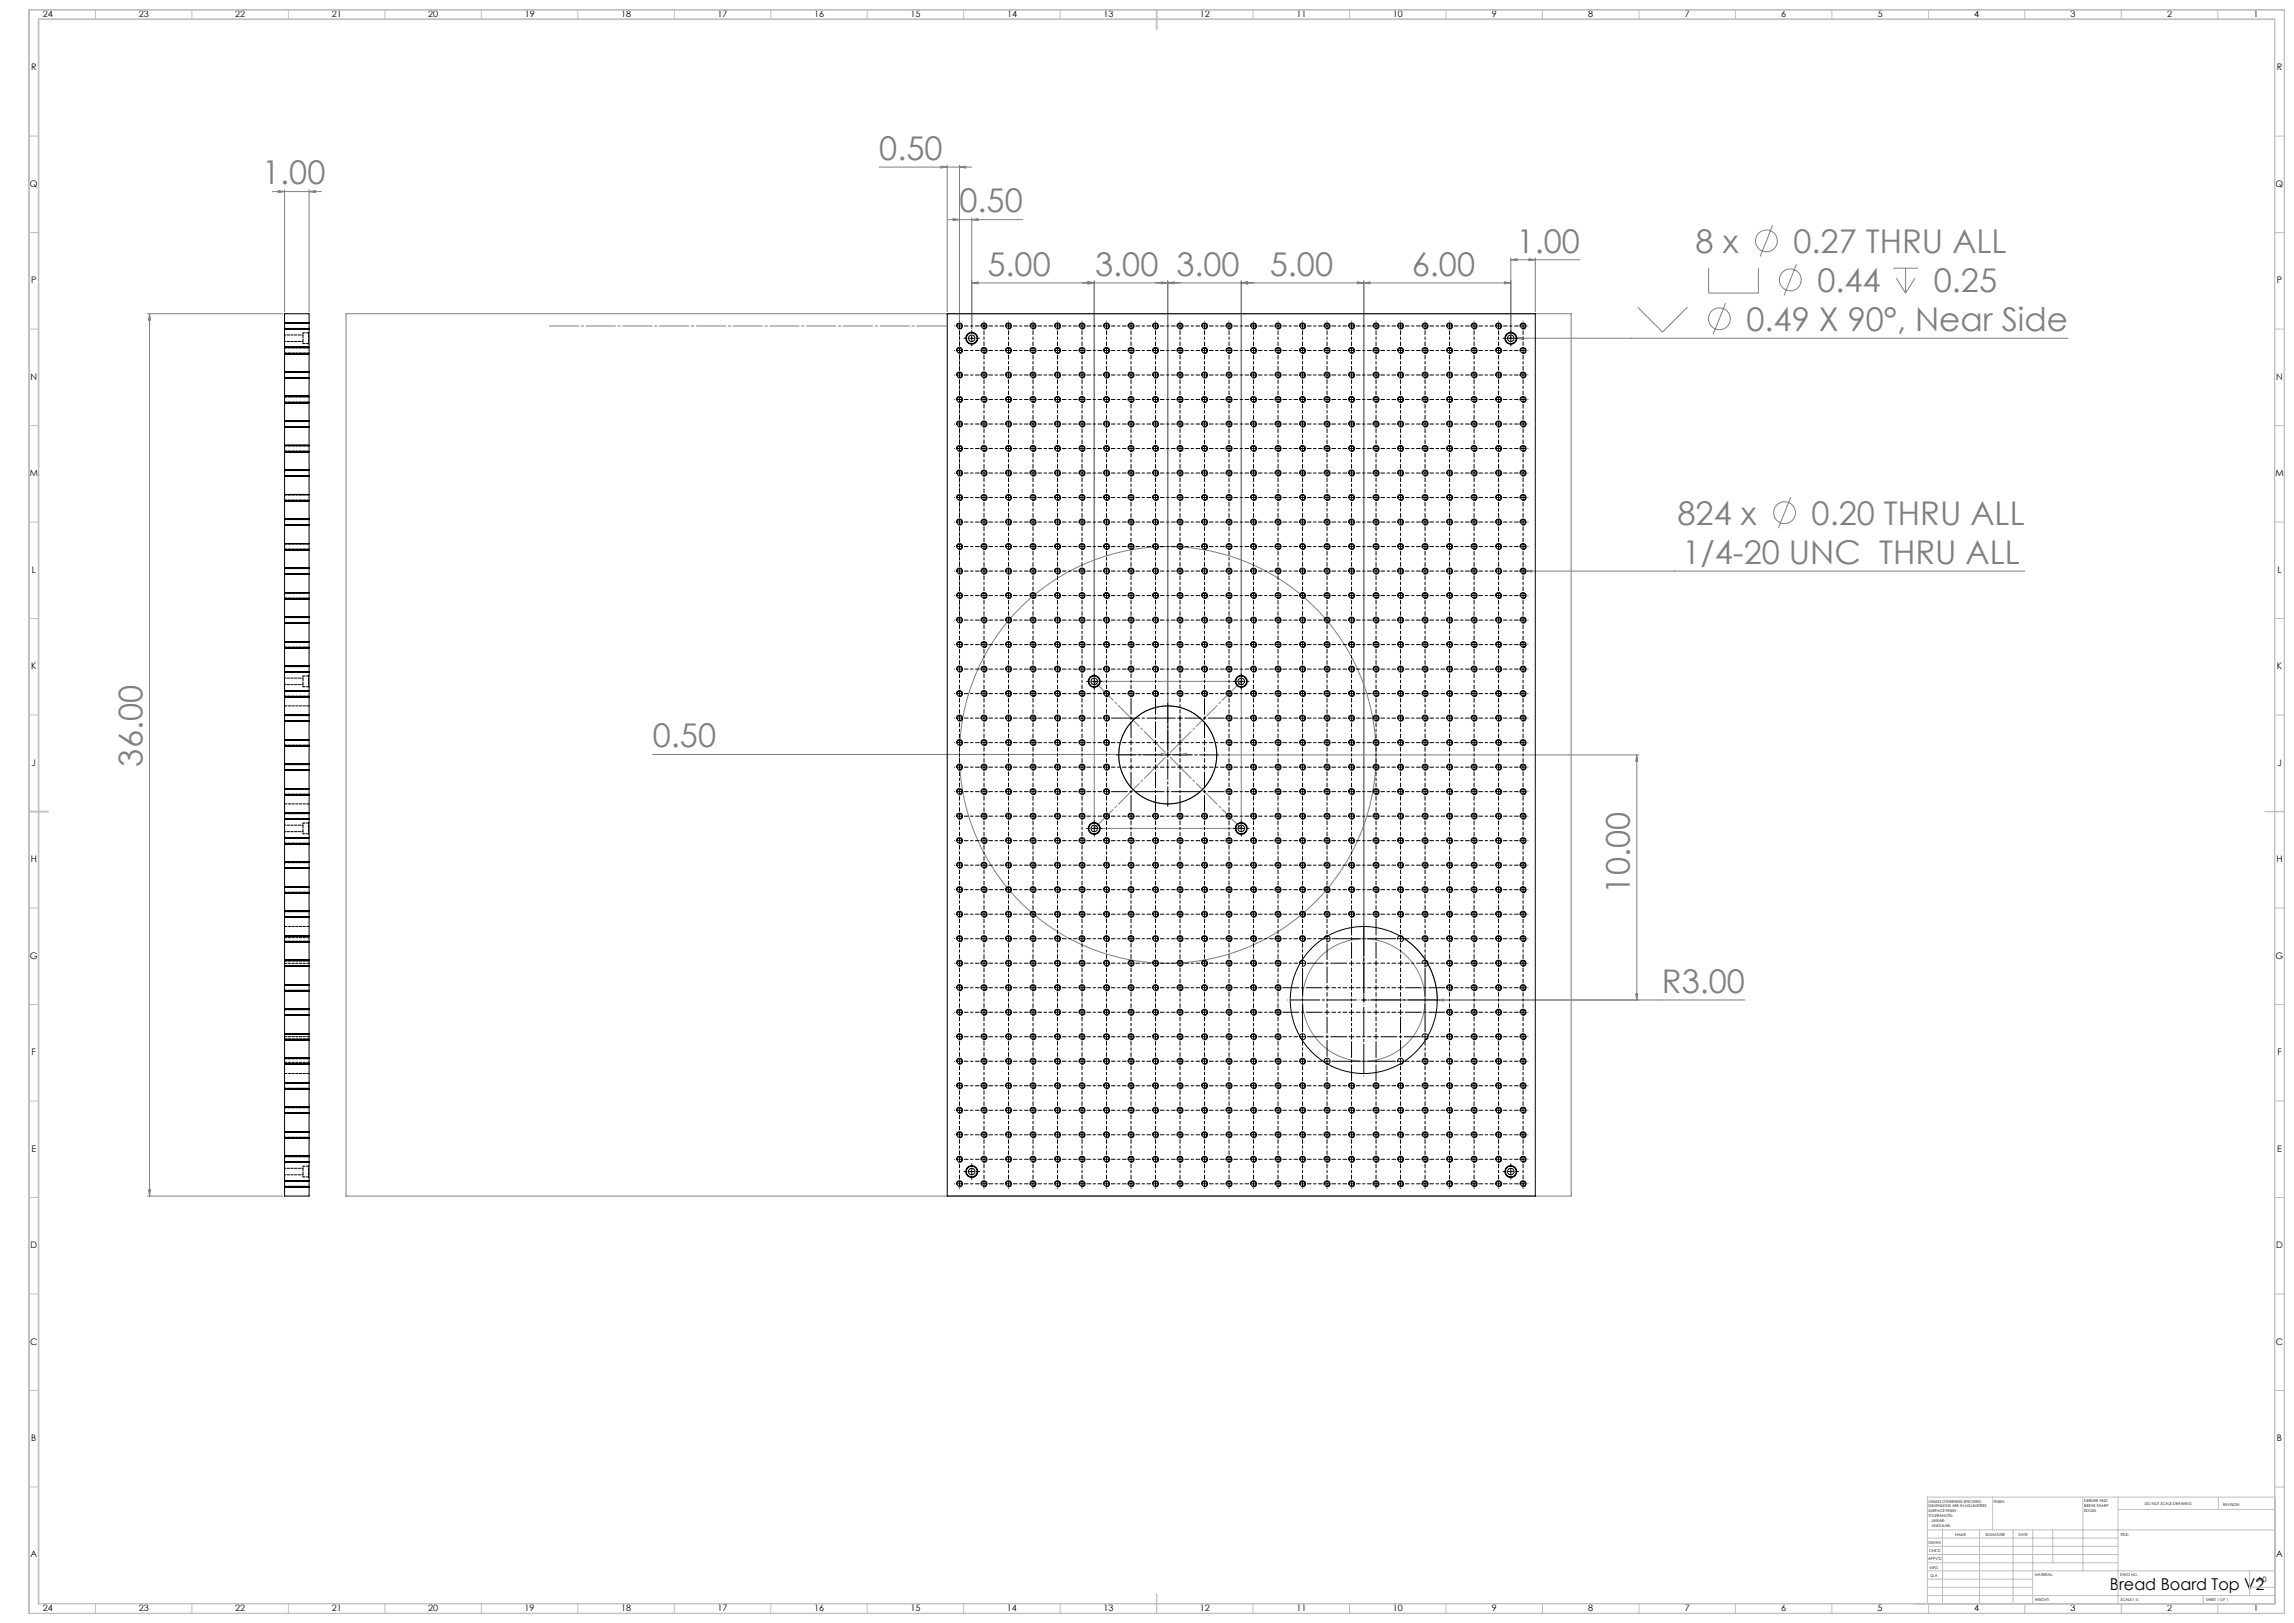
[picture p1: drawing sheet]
<svg xmlns="http://www.w3.org/2000/svg" width="1189mm" height="841mm" viewBox="0 0 1189 841" stroke-linecap="round" stroke-linejoin="round" font-family="sans-serif">
<defs><g id="words">
<g font-size="16.9" fill="#808080">
<text x="456" y="83">0.50</text>
<text x="136" y="96">1.00</text>
<text x="497" y="110">0.50</text>
<text x="786" y="131">1.00</text>
<text x="879" y="131">8 x</text>
<text x="930" y="131">0.27 THRU ALL</text>
<text x="512" y="143">5.00</text>
<text x="568" y="143">3.00</text>
<text x="610" y="143">3.00</text>
<text x="658" y="143">5.00</text>
<text x="732" y="143">6.00</text>
<text x="942" y="151">0.44</text>
<text x="1002" y="151">0.25</text>
<text x="905" y="172">0.49 X 90°, Near Side</text>
<text x="869" y="272">824 x</text>
<text x="939" y="272">0.20 THRU ALL</text>
<text x="872" y="292">1/4-20 UNC THRU ALL</text>
<text x="338" y="387">0.50</text>
<text x="74" y="397" transform="rotate(-90 74 397)">36.00</text>
<text x="845" y="463" transform="rotate(-90 845 463)">10.00</text>
<text x="861" y="514">R3.00</text>
</g>
<text font-size="8.5" x="1094" y="824">Bread Board Top V2</text>
<g font-size="4.7">
<text x="22" y="9">24</text>
<text x="72" y="9">23</text>
<text x="122" y="9">22</text>
<text x="172" y="9">21</text>
<text x="222" y="9">20</text>
<text x="272" y="9">19</text>
<text x="322" y="9">18</text>
<text x="372" y="9">17</text>
<text x="422" y="9">16</text>
<text x="472" y="9">15</text>
<text x="522" y="9">14</text>
<text x="572" y="9">13</text>
<text x="622" y="9">12</text>
<text x="672" y="9">11</text>
<text x="722" y="9">10</text>
<text x="773" y="9">9</text>
<text x="823" y="9">8</text>
<text x="873" y="9">7</text>
<text x="923" y="9">6</text>
<text x="973" y="9">5</text>
<text x="1023" y="9">4</text>
<text x="1073" y="9">3</text>
<text x="1123" y="9">2</text>
<text x="1168" y="9">1</text>
<text x="16" y="36">R</text>
<text x="1180" y="36">R</text>
<text x="16" y="97">Q</text>
<text x="1179" y="97">Q</text>
<text x="16" y="147">P</text>
<text x="1180" y="147">P</text>
<text x="16" y="197">N</text>
<text x="1180" y="197">N</text>
<text x="15" y="247">M</text>
<text x="1179" y="247">M</text>
<text x="16" y="297">L</text>
<text x="1180" y="297">L</text>
<text x="16" y="347">K</text>
<text x="1180" y="347">K</text>
<text x="16" y="397">J</text>
<text x="1180" y="397">J</text>
<text x="16" y="447">H</text>
<text x="1180" y="447">H</text>
<text x="15" y="497">G</text>
<text x="1179" y="497">G</text>
<text x="16" y="547">F</text>
<text x="1180" y="547">F</text>
<text x="16" y="597">E</text>
<text x="1180" y="597">E</text>
<text x="16" y="647">D</text>
<text x="1180" y="647">D</text>
<text x="16" y="697">C</text>
<text x="1180" y="697">C</text>
<text x="16" y="747">B</text>
<text x="1180" y="747">B</text>
<text x="16" y="807">A</text>
<text x="1180" y="807">A</text>
<text x="22" y="835">24</text>
<text x="72" y="835">23</text>
<text x="122" y="835">22</text>
<text x="172" y="835">21</text>
<text x="222" y="835">20</text>
<text x="272" y="835">19</text>
<text x="322" y="835">18</text>
<text x="372" y="835">17</text>
<text x="422" y="835">16</text>
<text x="472" y="835">15</text>
<text x="522" y="835">14</text>
<text x="572" y="835">13</text>
<text x="622" y="835">12</text>
<text x="672" y="835">11</text>
<text x="722" y="835">10</text>
<text x="773" y="835">9</text>
<text x="823" y="835">8</text>
<text x="873" y="835">7</text>
<text x="923" y="835">6</text>
<text x="973" y="835">5</text>
<text x="1023" y="835">4</text>
<text x="1073" y="835">3</text>
<text x="1123" y="835">2</text>
<text x="1168" y="835">1</text>
</g>
<text font-size="3.9" x="1170" y="820">A0</text>
<g font-size="2">
<text x="1000" y="779">UNLESS OTHERWISE SPECIFIED:</text>
<text x="1033" y="779">FINISH:</text>
<text x="1080" y="778">DEBURR AND</text>
<text x="1112" y="780">DO NOT SCALE DRAWING</text>
<text x="1000" y="781">DIMENSIONS ARE IN MILLIMETERS</text>
<text x="1000" y="784">SURFACE FINISH:</text>
<text x="1080" y="781">BREAK SHARP</text>
<text x="1080" y="783">EDGES</text>
<text x="1152" y="780">REVISION</text>
<text x="1000" y="786">TOLERANCES:</text>
<text x="1001" y="789">LINEAR:</text>
<text x="1001" y="791">ANGULAR:</text>
<text x="1013" y="796">NAME</text>
<text x="1029" y="796">SIGNATURE</text>
<text x="1046" y="796">DATE</text>
<text x="1099" y="796">TITLE:</text>
<text x="1000" y="800">DRAWN</text>
<text x="999" y="808">APPV'D</text>
<text x="1000" y="804">CHK'D</text>
<text x="1000" y="813">MFG</text>
<text x="1001" y="817">Q.A</text>
<text x="1055" y="817">MATERIAL:</text>
<text x="1099" y="817">DWG NO.</text>
<text x="1055" y="830">WEIGHT:</text>
<text x="1099" y="830">SCALE:1:5</text>
<text x="1143" y="830">SHEET 1 OF 1</text>
</g>
</g></defs>
<g fill="none" stroke="#808080" stroke-width=".52">
<path d="M141 99h26M144 99h3l-3 1zM147 98v64M160 99h4v1zM160 98v64M456 87h48M488 86l3 1h-3zM491 86v76M497 87l4-1v1zM497 86v84M491 114h39M494 113l3 1h-3z"/>
<path d="M504 114l3-1v1zM504 113v57M919 117l-7 16M783 135l3-1v1zM783 134v40M783 135h36M792 134l4 1h-4zM796 134v28M886 139v13h25v-13M931 137l-6 16M981 139h13M988 139v13"/>
<path d="M504 147l3-1v1zM504 147h279M564 146l3 1h-3zM567 146v206M602 146l3 1h-3zM605 147l4-1v1zM605 146v244M643 147l4-1v1zM643 146v206M704 146l3 1h-3zM707 147l3-1v1zM707 146v371"/>
<path d="M780 146l3 1h-3zM849 159l13 13 13-13M894 157l-6 16M983 144l5 8M993 144l-5 8M77 163h70M78 163v3h-1zM78 163v457M179 163h635v457h-635zM780 175h292M786 175h3v1zM928 258l-6 16"/>
<path d="M788 296h261M791 296l3-1v1zM567 353h76v76h-76zM612 371v21M338 391h280M602 390l3 1h-3zM612 391l3-1v1zM633 391h216M848 391v127M848 391l1 3h-1zM727 486a38 38 0 0 1 18 33M707 518h197"/>
<path d="M745 518h3v1zM848 515h1l-1 3zM77 620h70M77 616h1v4z"/>
<circle cx="916" cy="125" r="6"/>
<circle cx="928" cy="145" r="6"/>
<circle cx="891" cy="165" r="6"/>
<circle cx="925" cy="266" r="6"/>
<circle cx="605" cy="391" r="25"/>
<circle cx="605" cy="391" r="108"/>
<circle cx="707" cy="518" r="32"/>
</g>
<g fill="none" stroke="#000" stroke-width=".52">
<path d="M147 171h13M147 167h13M496 169a1.6 1.6 0 0 1 1-2 1.6 1.6 0 0 1 2 2 1.6 1.6 0 0 1-2 1M502 175h3M504 174v3M508 169a1.6 1.6 0 0 1 2-2 1.6 1.6 0 0 1 2 2 1.6 1.6 0 0 1-2 1M509 169h2M510 168v2M521 169a1.6 1.6 0 0 1 2-2 1.6 1.6 0 0 1 1 2 1.6 1.6 0 0 1-2 1M534 169a1.6 1.6 0 0 1 1-2 1.6 1.6 0 0 1 2 2 1.6 1.6 0 0 1-2 1M547 169a1.6 1.6 0 0 1 1-2 1.6 1.6 0 0 1 2 2 1.6 1.6 0 0 1-2 1M559 169a1.6 1.6 0 0 1 2-2 1.6 1.6 0 0 1 1 2 1.6 1.6 0 0 1-2 1"/>
<path d="M572 169a1.6 1.6 0 0 1 1-2 1.6 1.6 0 0 1 2 2 1.6 1.6 0 0 1-2 1M585 169a1.6 1.6 0 0 1 1-2 1.6 1.6 0 0 1 2 2 1.6 1.6 0 0 1-2 1M597 169a1.6 1.6 0 0 1 2-2 1.6 1.6 0 0 1 2 2 1.6 1.6 0 0 1-3 1M610 169a1.6 1.6 0 0 1 1-2 1.6 1.6 0 0 1 2 2 1.6 1.6 0 0 1-2 1M623 169a1.6 1.6 0 0 1 1-2 1.6 1.6 0 0 1 2 2 1.6 1.6 0 0 1-2 1M635 169a1.6 1.6 0 0 1 2-2 1.6 1.6 0 0 1 2 2 1.6 1.6 0 0 1-2 1M648 169a1.6 1.6 0 0 1 2-2 1.6 1.6 0 0 1 1 2 1.6 1.6 0 0 1-2 1M661 169a1.6 1.6 0 0 1 1-2 1.6 1.6 0 0 1 2 2 1.6 1.6 0 0 1-2 1M674 169a1.6 1.6 0 0 1 1-2 1.6 1.6 0 0 1 2 2 1.6 1.6 0 0 1-2 1M686 169a1.6 1.6 0 0 1 2-2 1.6 1.6 0 0 1 1 2 1.6 1.6 0 0 1-2 1M699 169a1.6 1.6 0 0 1 1-2 1.6 1.6 0 0 1 2 2 1.6 1.6 0 0 1-2 1M712 169a1.6 1.6 0 0 1 1-2 1.6 1.6 0 0 1 2 2 1.6 1.6 0 0 1-2 1"/>
<path d="M724 169a1.6 1.6 0 0 1 2-2 1.6 1.6 0 0 1 2 2 1.6 1.6 0 0 1-3 1M737 169a1.6 1.6 0 0 1 1-2 1.6 1.6 0 0 1 2 2 1.6 1.6 0 0 1-2 1M750 169a1.6 1.6 0 0 1 1-2 1.6 1.6 0 0 1 2 2 1.6 1.6 0 0 1-2 1M762 169a1.6 1.6 0 0 1 2-2 1.6 1.6 0 0 1 2 2 1.6 1.6 0 0 1-2 1M775 169a1.6 1.6 0 0 1 2-2 1.6 1.6 0 0 1 1 2 1.6 1.6 0 0 1-2 1M782 175h2M783 174v3M788 169a1.6 1.6 0 0 1 1-2 1.6 1.6 0 0 1 2 2 1.6 1.6 0 0 1-2 1M147 183h13M147 180h13M147 196h13M147 193h13"/>
<path d="M496 182a1.6 1.6 0 0 1 1-2 1.6 1.6 0 0 1 2 2 1.6 1.6 0 0 1-2 1M496 195a1.6 1.6 0 0 1 1-2 1.6 1.6 0 0 1 2 1 1.6 1.6 0 0 1-2 2M508 182a1.6 1.6 0 0 1 2-2 1.6 1.6 0 0 1 2 2 1.6 1.6 0 0 1-2 1M508 195a1.6 1.6 0 0 1 2-2 1.6 1.6 0 0 1 2 1 1.6 1.6 0 0 1-2 2M521 182a1.6 1.6 0 0 1 2-2 1.6 1.6 0 0 1 1 2 1.6 1.6 0 0 1-2 1M521 195a1.6 1.6 0 0 1 2-2 1.6 1.6 0 0 1 1 1 1.6 1.6 0 0 1-2 2M534 182a1.6 1.6 0 0 1 1-2 1.6 1.6 0 0 1 2 2 1.6 1.6 0 0 1-2 1M534 195a1.6 1.6 0 0 1 1-2 1.6 1.6 0 0 1 2 1 1.6 1.6 0 0 1-2 2M547 182a1.6 1.6 0 0 1 1-2 1.6 1.6 0 0 1 2 2 1.6 1.6 0 0 1-2 1M547 195a1.6 1.6 0 0 1 1-2 1.6 1.6 0 0 1 2 1 1.6 1.6 0 0 1-2 2M559 182a1.6 1.6 0 0 1 2-2 1.6 1.6 0 0 1 1 2 1.6 1.6 0 0 1-2 1M559 195a1.6 1.6 0 0 1 2-2 1.6 1.6 0 0 1 1 1 1.6 1.6 0 0 1-2 2"/>
<path d="M572 182a1.6 1.6 0 0 1 1-2 1.6 1.6 0 0 1 2 2 1.6 1.6 0 0 1-2 1M572 195a1.6 1.6 0 0 1 1-2 1.6 1.6 0 0 1 2 1 1.6 1.6 0 0 1-2 2M585 182a1.6 1.6 0 0 1 1-2 1.6 1.6 0 0 1 2 2 1.6 1.6 0 0 1-2 1M585 195a1.6 1.6 0 0 1 1-2 1.6 1.6 0 0 1 2 1 1.6 1.6 0 0 1-2 2M597 182a1.6 1.6 0 0 1 2-2 1.6 1.6 0 0 1 2 2 1.6 1.6 0 0 1-3 1M597 195a1.6 1.6 0 0 1 2-2 1.6 1.6 0 0 1 2 1 1.8 1.8 0 0 1-3 2M610 182a1.6 1.6 0 0 1 1-2 1.6 1.6 0 0 1 2 2 1.6 1.6 0 0 1-2 1M610 195a1.6 1.6 0 0 1 1-2 1.6 1.6 0 0 1 2 1 1.6 1.6 0 0 1-2 2M623 182a1.6 1.6 0 0 1 1-2 1.6 1.6 0 0 1 2 2 1.6 1.6 0 0 1-2 1M623 195a1.6 1.6 0 0 1 1-2 1.6 1.6 0 0 1 2 1 1.6 1.6 0 0 1-2 2M635 182a1.6 1.6 0 0 1 2-2 1.6 1.6 0 0 1 2 2 1.6 1.6 0 0 1-2 1M635 195a1.6 1.6 0 0 1 2-2 1.6 1.6 0 0 1 2 1 1.6 1.6 0 0 1-2 2"/>
<path d="M648 182a1.6 1.6 0 0 1 2-2 1.6 1.6 0 0 1 1 2 1.6 1.6 0 0 1-2 1M648 195a1.6 1.6 0 0 1 2-2 1.6 1.6 0 0 1 1 1 1.6 1.6 0 0 1-2 2M661 182a1.6 1.6 0 0 1 1-2 1.6 1.6 0 0 1 2 2 1.6 1.6 0 0 1-2 1M661 195a1.6 1.6 0 0 1 1-2 1.6 1.6 0 0 1 2 1 1.6 1.6 0 0 1-2 2M674 182a1.6 1.6 0 0 1 1-2 1.6 1.6 0 0 1 2 2 1.6 1.6 0 0 1-2 1M674 195a1.6 1.6 0 0 1 1-2 1.6 1.6 0 0 1 2 1 1.6 1.6 0 0 1-2 2M686 182a1.6 1.6 0 0 1 2-2 1.6 1.6 0 0 1 1 2 1.6 1.6 0 0 1-2 1M686 195a1.6 1.6 0 0 1 2-2 1.6 1.6 0 0 1 1 1 1.6 1.6 0 0 1-2 2M699 182a1.6 1.6 0 0 1 1-2 1.6 1.6 0 0 1 2 2 1.6 1.6 0 0 1-2 1M699 195a1.6 1.6 0 0 1 1-2 1.6 1.6 0 0 1 2 1 1.6 1.6 0 0 1-2 2M712 182a1.6 1.6 0 0 1 1-2 1.6 1.6 0 0 1 2 2 1.6 1.6 0 0 1-2 1M712 195a1.6 1.6 0 0 1 1-2 1.6 1.6 0 0 1 2 1 1.6 1.6 0 0 1-2 2"/>
<path d="M724 182a1.6 1.6 0 0 1 2-2 1.6 1.6 0 0 1 2 2 1.6 1.6 0 0 1-3 1M724 195a1.6 1.6 0 0 1 2-2 1.6 1.6 0 0 1 2 1 1.8 1.8 0 0 1-3 2M737 182a1.6 1.6 0 0 1 1-2 1.6 1.6 0 0 1 2 2 1.6 1.6 0 0 1-2 1M737 195a1.6 1.6 0 0 1 1-2 1.6 1.6 0 0 1 2 1 1.6 1.6 0 0 1-2 2M750 182a1.6 1.6 0 0 1 1-2 1.6 1.6 0 0 1 2 2 1.6 1.6 0 0 1-2 1M750 195a1.6 1.6 0 0 1 1-2 1.6 1.6 0 0 1 2 1 1.6 1.6 0 0 1-2 2M762 182a1.6 1.6 0 0 1 2-2 1.6 1.6 0 0 1 2 2 1.6 1.6 0 0 1-2 1M762 195a1.6 1.6 0 0 1 2-2 1.6 1.6 0 0 1 2 1 1.6 1.6 0 0 1-2 2M775 182a1.6 1.6 0 0 1 2-2 1.6 1.6 0 0 1 1 2 1.6 1.6 0 0 1-2 1M775 195a1.6 1.6 0 0 1 2-2 1.6 1.6 0 0 1 1 1 1.6 1.6 0 0 1-2 2M788 182a1.6 1.6 0 0 1 1-2 1.6 1.6 0 0 1 2 2 1.6 1.6 0 0 1-2 1M788 195a1.6 1.6 0 0 1 1-2 1.6 1.6 0 0 1 2 1 1.6 1.6 0 0 1-2 2"/>
<path d="M147 209h13M147 205h13M147 218h13M496 207a1.6 1.6 0 0 1 1-2 1.6 1.6 0 0 1 2 2 1.6 1.6 0 0 1-2 2M508 207a1.6 1.6 0 0 1 2-2 1.6 1.6 0 0 1 2 2 1.6 1.6 0 0 1-2 2M521 207a1.6 1.6 0 0 1 2-2 1.6 1.6 0 0 1 1 2 1.6 1.6 0 0 1-2 2M534 207a1.6 1.6 0 0 1 1-2 1.6 1.6 0 0 1 2 2 1.6 1.6 0 0 1-2 2M547 207a1.6 1.6 0 0 1 1-2 1.6 1.6 0 0 1 2 2 1.6 1.6 0 0 1-2 2M559 207a1.6 1.6 0 0 1 2-2 1.6 1.6 0 0 1 1 2 1.6 1.6 0 0 1-2 2M572 207a1.6 1.6 0 0 1 1-2 1.6 1.6 0 0 1 2 2 1.6 1.6 0 0 1-2 2M585 207a1.6 1.6 0 0 1 1-2 1.6 1.6 0 0 1 2 2 1.6 1.6 0 0 1-2 2M597 207a1.6 1.6 0 0 1 2-2 1.6 1.6 0 0 1 2 2 1.8 1.8 0 0 1-3 2"/>
<path d="M610 207a1.6 1.6 0 0 1 1-2 1.6 1.6 0 0 1 2 2 1.6 1.6 0 0 1-2 2M623 207a1.6 1.6 0 0 1 1-2 1.6 1.6 0 0 1 2 2 1.6 1.6 0 0 1-2 2M635 207a1.6 1.6 0 0 1 2-2 1.6 1.6 0 0 1 2 2 1.6 1.6 0 0 1-2 2M648 207a1.6 1.6 0 0 1 2-2 1.6 1.6 0 0 1 1 2 1.6 1.6 0 0 1-2 2M661 207a1.6 1.6 0 0 1 1-2 1.6 1.6 0 0 1 2 2 1.6 1.6 0 0 1-2 2M674 207a1.6 1.6 0 0 1 1-2 1.6 1.6 0 0 1 2 2 1.6 1.6 0 0 1-2 2M686 207a1.6 1.6 0 0 1 2-2 1.6 1.6 0 0 1 1 2 1.6 1.6 0 0 1-2 2M699 207a1.6 1.6 0 0 1 1-2 1.6 1.6 0 0 1 2 2 1.6 1.6 0 0 1-2 2M712 207a1.6 1.6 0 0 1 1-2 1.6 1.6 0 0 1 2 2 1.6 1.6 0 0 1-2 2M724 207a1.6 1.6 0 0 1 2-2 1.6 1.6 0 0 1 2 2 1.8 1.8 0 0 1-3 2M737 207a1.6 1.6 0 0 1 1-2 1.6 1.6 0 0 1 2 2 1.6 1.6 0 0 1-2 2M750 207a1.6 1.6 0 0 1 1-2 1.6 1.6 0 0 1 2 2 1.6 1.6 0 0 1-2 2"/>
<path d="M762 207a1.6 1.6 0 0 1 2-2 1.6 1.6 0 0 1 2 2 1.6 1.6 0 0 1-2 2M775 207a1.6 1.6 0 0 1 2-2 1.6 1.6 0 0 1 1 2 1.6 1.6 0 0 1-2 2M788 207a1.6 1.6 0 0 1 1-2 1.6 1.6 0 0 1 2 2 1.6 1.6 0 0 1-2 2M147 221h13M147 234h13M147 231h13M496 220a1.6 1.6 0 0 1 1-2 1.6 1.6 0 0 1 2 2 1.6 1.6 0 0 1-2 1M496 233a1.6 1.6 0 0 1 1-2 1.6 1.6 0 0 1 2 2 1.6 1.6 0 0 1-2 1M508 220a1.6 1.6 0 0 1 2-2 1.6 1.6 0 0 1 2 2 1.6 1.6 0 0 1-2 1M508 233a1.6 1.6 0 0 1 2-2 1.6 1.6 0 0 1 2 2 1.6 1.6 0 0 1-2 1M521 220a1.6 1.6 0 0 1 2-2 1.6 1.6 0 0 1 1 2 1.6 1.6 0 0 1-2 1M521 233a1.6 1.6 0 0 1 2-2 1.6 1.6 0 0 1 1 2 1.6 1.6 0 0 1-2 1"/>
<path d="M534 220a1.6 1.6 0 0 1 1-2 1.6 1.6 0 0 1 2 2 1.6 1.6 0 0 1-2 1M534 233a1.6 1.6 0 0 1 1-2 1.6 1.6 0 0 1 2 2 1.6 1.6 0 0 1-2 1M547 220a1.6 1.6 0 0 1 1-2 1.6 1.6 0 0 1 2 2 1.6 1.6 0 0 1-2 1M547 233a1.6 1.6 0 0 1 1-2 1.6 1.6 0 0 1 2 2 1.6 1.6 0 0 1-2 1M559 220a1.6 1.6 0 0 1 2-2 1.6 1.6 0 0 1 1 2 1.6 1.6 0 0 1-2 1M559 233a1.6 1.6 0 0 1 2-2 1.6 1.6 0 0 1 1 2 1.6 1.6 0 0 1-2 1M572 220a1.6 1.6 0 0 1 1-2 1.6 1.6 0 0 1 2 2 1.6 1.6 0 0 1-2 1M572 233a1.6 1.6 0 0 1 1-2 1.6 1.6 0 0 1 2 2 1.6 1.6 0 0 1-2 1M585 220a1.6 1.6 0 0 1 1-2 1.6 1.6 0 0 1 2 2 1.6 1.6 0 0 1-2 1M585 233a1.6 1.6 0 0 1 1-2 1.6 1.6 0 0 1 2 2 1.6 1.6 0 0 1-2 1M597 220a1.6 1.6 0 0 1 2-2 1.6 1.6 0 0 1 2 2 1.6 1.6 0 0 1-3 1M597 233a1.6 1.6 0 0 1 2-2 1.6 1.6 0 0 1 2 2 1.6 1.6 0 0 1-3 1"/>
<path d="M610 220a1.6 1.6 0 0 1 1-2 1.6 1.6 0 0 1 2 2 1.6 1.6 0 0 1-2 1M610 233a1.6 1.6 0 0 1 1-2 1.6 1.6 0 0 1 2 2 1.6 1.6 0 0 1-2 1M623 220a1.6 1.6 0 0 1 1-2 1.6 1.6 0 0 1 2 2 1.6 1.6 0 0 1-2 1M623 233a1.6 1.6 0 0 1 1-2 1.6 1.6 0 0 1 2 2 1.6 1.6 0 0 1-2 1M635 220a1.6 1.6 0 0 1 2-2 1.6 1.6 0 0 1 2 2 1.6 1.6 0 0 1-2 1M635 233a1.6 1.6 0 0 1 2-2 1.6 1.6 0 0 1 2 2 1.6 1.6 0 0 1-2 1M648 220a1.6 1.6 0 0 1 2-2 1.6 1.6 0 0 1 1 2 1.6 1.6 0 0 1-2 1M648 233a1.6 1.6 0 0 1 2-2 1.6 1.6 0 0 1 1 2 1.6 1.6 0 0 1-2 1M661 220a1.6 1.6 0 0 1 1-2 1.6 1.6 0 0 1 2 2 1.6 1.6 0 0 1-2 1M661 233a1.6 1.6 0 0 1 1-2 1.6 1.6 0 0 1 2 2 1.6 1.6 0 0 1-2 1M674 220a1.6 1.6 0 0 1 1-2 1.6 1.6 0 0 1 2 2 1.6 1.6 0 0 1-2 1M674 233a1.6 1.6 0 0 1 1-2 1.6 1.6 0 0 1 2 2 1.6 1.6 0 0 1-2 1"/>
<path d="M686 220a1.6 1.6 0 0 1 2-2 1.6 1.6 0 0 1 1 2 1.6 1.6 0 0 1-2 1M686 233a1.6 1.6 0 0 1 2-2 1.6 1.6 0 0 1 1 2 1.6 1.6 0 0 1-2 1M699 220a1.6 1.6 0 0 1 1-2 1.6 1.6 0 0 1 2 2 1.6 1.6 0 0 1-2 1M699 233a1.6 1.6 0 0 1 1-2 1.6 1.6 0 0 1 2 2 1.6 1.6 0 0 1-2 1M712 220a1.6 1.6 0 0 1 1-2 1.6 1.6 0 0 1 2 2 1.6 1.6 0 0 1-2 1M712 233a1.6 1.6 0 0 1 1-2 1.6 1.6 0 0 1 2 2 1.6 1.6 0 0 1-2 1M724 220a1.6 1.6 0 0 1 2-2 1.6 1.6 0 0 1 2 2 1.6 1.6 0 0 1-3 1M724 233a1.6 1.6 0 0 1 2-2 1.6 1.6 0 0 1 2 2 1.6 1.6 0 0 1-3 1M737 220a1.6 1.6 0 0 1 1-2 1.6 1.6 0 0 1 2 2 1.6 1.6 0 0 1-2 1M737 233a1.6 1.6 0 0 1 1-2 1.6 1.6 0 0 1 2 2 1.6 1.6 0 0 1-2 1M750 220a1.6 1.6 0 0 1 1-2 1.6 1.6 0 0 1 2 2 1.6 1.6 0 0 1-2 1M750 233a1.6 1.6 0 0 1 1-2 1.6 1.6 0 0 1 2 2 1.6 1.6 0 0 1-2 1"/>
<path d="M762 220a1.6 1.6 0 0 1 2-2 1.6 1.6 0 0 1 2 2 1.6 1.6 0 0 1-2 1M762 233a1.6 1.6 0 0 1 2-2 1.6 1.6 0 0 1 2 2 1.6 1.6 0 0 1-2 1M775 220a1.6 1.6 0 0 1 2-2 1.6 1.6 0 0 1 1 2 1.6 1.6 0 0 1-2 1M775 233a1.6 1.6 0 0 1 2-2 1.6 1.6 0 0 1 1 2 1.6 1.6 0 0 1-2 1M788 220a1.6 1.6 0 0 1 1-2 1.6 1.6 0 0 1 2 2 1.6 1.6 0 0 1-2 1M788 233a1.6 1.6 0 0 1 1-2 1.6 1.6 0 0 1 2 2 1.6 1.6 0 0 1-2 1M147 247h13M147 244h13M147 259h13M147 256h13M496 246a1.6 1.6 0 0 1 1-2 1.6 1.6 0 0 1 2 1 1.6 1.6 0 0 1-2 2M496 258a1.6 1.6 0 0 1 1-2 1.6 1.6 0 0 1 2 2 1.6 1.6 0 0 1-2 1"/>
<path d="M508 246a1.6 1.6 0 0 1 2-2 1.6 1.6 0 0 1 2 1 1.6 1.6 0 0 1-2 2M508 258a1.6 1.6 0 0 1 2-2 1.6 1.6 0 0 1 2 2 1.6 1.6 0 0 1-2 1M521 246a1.6 1.6 0 0 1 2-2 1.6 1.6 0 0 1 1 1 1.6 1.6 0 0 1-2 2M521 258a1.6 1.6 0 0 1 2-2 1.6 1.6 0 0 1 1 2 1.6 1.6 0 0 1-2 1M534 246a1.6 1.6 0 0 1 1-2 1.6 1.6 0 0 1 2 1 1.6 1.6 0 0 1-2 2M534 258a1.6 1.6 0 0 1 1-2 1.6 1.6 0 0 1 2 2 1.6 1.6 0 0 1-2 1M547 246a1.6 1.6 0 0 1 1-2 1.6 1.6 0 0 1 2 1 1.6 1.6 0 0 1-2 2M547 258a1.6 1.6 0 0 1 1-2 1.6 1.6 0 0 1 2 2 1.6 1.6 0 0 1-2 1M559 246a1.6 1.6 0 0 1 2-2 1.6 1.6 0 0 1 1 1 1.6 1.6 0 0 1-2 2M559 258a1.6 1.6 0 0 1 2-2 1.6 1.6 0 0 1 1 2 1.6 1.6 0 0 1-2 1M572 246a1.6 1.6 0 0 1 1-2 1.6 1.6 0 0 1 2 1 1.6 1.6 0 0 1-2 2M572 258a1.6 1.6 0 0 1 1-2 1.6 1.6 0 0 1 2 2 1.6 1.6 0 0 1-2 1"/>
<path d="M585 246a1.6 1.6 0 0 1 1-2 1.6 1.6 0 0 1 2 1 1.6 1.6 0 0 1-2 2M585 258a1.6 1.6 0 0 1 1-2 1.6 1.6 0 0 1 2 2 1.6 1.6 0 0 1-2 1M597 246a1.6 1.6 0 0 1 2-2 1.6 1.6 0 0 1 2 1 1.8 1.8 0 0 1-3 2M597 258a1.6 1.6 0 0 1 2-2 1.6 1.6 0 0 1 2 2 1.6 1.6 0 0 1-3 1M610 246a1.6 1.6 0 0 1 1-2 1.6 1.6 0 0 1 2 1 1.6 1.6 0 0 1-2 2M610 258a1.6 1.6 0 0 1 1-2 1.6 1.6 0 0 1 2 2 1.6 1.6 0 0 1-2 1M623 246a1.6 1.6 0 0 1 1-2 1.6 1.6 0 0 1 2 1 1.6 1.6 0 0 1-2 2M623 258a1.6 1.6 0 0 1 1-2 1.6 1.6 0 0 1 2 2 1.6 1.6 0 0 1-2 1M635 246a1.6 1.6 0 0 1 2-2 1.6 1.6 0 0 1 2 1 1.6 1.6 0 0 1-2 2M635 258a1.6 1.6 0 0 1 2-2 1.6 1.6 0 0 1 2 2 1.6 1.6 0 0 1-2 1M648 246a1.6 1.6 0 0 1 2-2 1.6 1.6 0 0 1 1 1 1.6 1.6 0 0 1-2 2M648 258a1.6 1.6 0 0 1 2-2 1.6 1.6 0 0 1 1 2 1.6 1.6 0 0 1-2 1"/>
<path d="M661 246a1.6 1.6 0 0 1 1-2 1.6 1.6 0 0 1 2 1 1.6 1.6 0 0 1-2 2M661 258a1.6 1.6 0 0 1 1-2 1.6 1.6 0 0 1 2 2 1.6 1.6 0 0 1-2 1M674 246a1.6 1.6 0 0 1 1-2 1.6 1.6 0 0 1 2 1 1.6 1.6 0 0 1-2 2M674 258a1.6 1.6 0 0 1 1-2 1.6 1.6 0 0 1 2 2 1.6 1.6 0 0 1-2 1M686 246a1.6 1.6 0 0 1 2-2 1.6 1.6 0 0 1 1 1 1.6 1.6 0 0 1-2 2M686 258a1.6 1.6 0 0 1 2-2 1.6 1.6 0 0 1 1 2 1.6 1.6 0 0 1-2 1M699 246a1.6 1.6 0 0 1 1-2 1.6 1.6 0 0 1 2 1 1.6 1.6 0 0 1-2 2M699 258a1.6 1.6 0 0 1 1-2 1.6 1.6 0 0 1 2 2 1.6 1.6 0 0 1-2 1M712 246a1.6 1.6 0 0 1 1-2 1.6 1.6 0 0 1 2 1 1.6 1.6 0 0 1-2 2M712 258a1.6 1.6 0 0 1 1-2 1.6 1.6 0 0 1 2 2 1.6 1.6 0 0 1-2 1M724 246a1.6 1.6 0 0 1 2-2 1.6 1.6 0 0 1 2 1 1.8 1.8 0 0 1-3 2M724 258a1.6 1.6 0 0 1 2-2 1.6 1.6 0 0 1 2 2 1.6 1.6 0 0 1-3 1"/>
<path d="M737 246a1.6 1.6 0 0 1 1-2 1.6 1.6 0 0 1 2 1 1.6 1.6 0 0 1-2 2M737 258a1.6 1.6 0 0 1 1-2 1.6 1.6 0 0 1 2 2 1.6 1.6 0 0 1-2 1M750 246a1.6 1.6 0 0 1 1-2 1.6 1.6 0 0 1 2 1 1.6 1.6 0 0 1-2 2M750 258a1.6 1.6 0 0 1 1-2 1.6 1.6 0 0 1 2 2 1.6 1.6 0 0 1-2 1M762 246a1.6 1.6 0 0 1 2-2 1.6 1.6 0 0 1 2 1 1.6 1.6 0 0 1-2 2M762 258a1.6 1.6 0 0 1 2-2 1.6 1.6 0 0 1 2 2 1.6 1.6 0 0 1-2 1M775 246a1.6 1.6 0 0 1 2-2 1.6 1.6 0 0 1 1 1 1.6 1.6 0 0 1-2 2M775 258a1.6 1.6 0 0 1 2-2 1.6 1.6 0 0 1 1 2 1.6 1.6 0 0 1-2 1M788 246a1.6 1.6 0 0 1 1-2 1.6 1.6 0 0 1 2 1 1.6 1.6 0 0 1-2 2M788 258a1.6 1.6 0 0 1 1-2 1.6 1.6 0 0 1 2 2 1.6 1.6 0 0 1-2 1M147 272h13M147 269h13"/>
<path d="M496 271a1.6 1.6 0 0 1 1-2 1.6 1.6 0 0 1 2 2 1.6 1.6 0 0 1-2 1M508 271a1.6 1.6 0 0 1 2-2 1.6 1.6 0 0 1 2 2 1.6 1.6 0 0 1-2 1M521 271a1.6 1.6 0 0 1 2-2 1.6 1.6 0 0 1 1 2 1.6 1.6 0 0 1-2 1M534 271a1.6 1.6 0 0 1 1-2 1.6 1.6 0 0 1 2 2 1.6 1.6 0 0 1-2 1M547 271a1.6 1.6 0 0 1 1-2 1.6 1.6 0 0 1 2 2 1.6 1.6 0 0 1-2 1M559 271a1.6 1.6 0 0 1 2-2 1.6 1.6 0 0 1 1 2 1.6 1.6 0 0 1-2 1M572 271a1.6 1.6 0 0 1 1-2 1.6 1.6 0 0 1 2 2 1.6 1.6 0 0 1-2 1M585 271a1.6 1.6 0 0 1 1-2 1.6 1.6 0 0 1 2 2 1.6 1.6 0 0 1-2 1M597 271a1.6 1.6 0 0 1 2-2 1.6 1.6 0 0 1 2 2 1.6 1.6 0 0 1-3 1M610 271a1.6 1.6 0 0 1 1-2 1.6 1.6 0 0 1 2 2 1.6 1.6 0 0 1-2 1M623 271a1.6 1.6 0 0 1 1-2 1.6 1.6 0 0 1 2 2 1.6 1.6 0 0 1-2 1M635 271a1.6 1.6 0 0 1 2-2 1.6 1.6 0 0 1 2 2 1.6 1.6 0 0 1-2 1"/>
<path d="M648 271a1.6 1.6 0 0 1 2-2 1.6 1.6 0 0 1 1 2 1.6 1.6 0 0 1-2 1M661 271a1.6 1.6 0 0 1 1-2 1.6 1.6 0 0 1 2 2 1.6 1.6 0 0 1-2 1M674 271a1.6 1.6 0 0 1 1-2 1.6 1.6 0 0 1 2 2 1.6 1.6 0 0 1-2 1M686 271a1.6 1.6 0 0 1 2-2 1.6 1.6 0 0 1 1 2 1.6 1.6 0 0 1-2 1M699 271a1.6 1.6 0 0 1 1-2 1.6 1.6 0 0 1 2 2 1.6 1.6 0 0 1-2 1M712 271a1.6 1.6 0 0 1 1-2 1.6 1.6 0 0 1 2 2 1.6 1.6 0 0 1-2 1M724 271a1.6 1.6 0 0 1 2-2 1.6 1.6 0 0 1 2 2 1.6 1.6 0 0 1-3 1M737 271a1.6 1.6 0 0 1 1-2 1.6 1.6 0 0 1 2 2 1.6 1.6 0 0 1-2 1M750 271a1.6 1.6 0 0 1 1-2 1.6 1.6 0 0 1 2 2 1.6 1.6 0 0 1-2 1M762 271a1.6 1.6 0 0 1 2-2 1.6 1.6 0 0 1 2 2 1.6 1.6 0 0 1-2 1M775 271a1.6 1.6 0 0 1 2-2 1.6 1.6 0 0 1 1 2 1.6 1.6 0 0 1-2 1M788 271a1.6 1.6 0 0 1 1-2 1.6 1.6 0 0 1 2 2 1.6 1.6 0 0 1-2 1"/>
<path d="M147 285h13M147 282h13M147 298h13M147 294h13M496 284a1.6 1.6 0 0 1 1-2 1.6 1.6 0 0 1 2 1 1.6 1.6 0 0 1-2 2M496 296a1.6 1.6 0 0 1 1-2 1.6 1.6 0 0 1 2 2 1.6 1.6 0 0 1-2 1M508 284a1.6 1.6 0 0 1 2-2 1.6 1.6 0 0 1 2 1 1.6 1.6 0 0 1-2 2M508 296a1.6 1.6 0 0 1 2-2 1.6 1.6 0 0 1 2 2 1.6 1.6 0 0 1-2 1M521 284a1.6 1.6 0 0 1 2-2 1.6 1.6 0 0 1 1 1 1.6 1.6 0 0 1-2 2M521 296a1.6 1.6 0 0 1 2-2 1.6 1.6 0 0 1 1 2 1.6 1.6 0 0 1-2 1M534 284a1.6 1.6 0 0 1 1-2 1.6 1.6 0 0 1 2 1 1.6 1.6 0 0 1-2 2M534 296a1.6 1.6 0 0 1 1-2 1.6 1.6 0 0 1 2 2 1.6 1.6 0 0 1-2 1"/>
<path d="M547 284a1.6 1.6 0 0 1 1-2 1.6 1.6 0 0 1 2 1 1.6 1.6 0 0 1-2 2M547 296a1.6 1.6 0 0 1 1-2 1.6 1.6 0 0 1 2 2 1.6 1.6 0 0 1-2 1M559 284a1.6 1.6 0 0 1 2-2 1.6 1.6 0 0 1 1 1 1.6 1.6 0 0 1-2 2M559 296a1.6 1.6 0 0 1 2-2 1.6 1.6 0 0 1 1 2 1.6 1.6 0 0 1-2 1M572 284a1.6 1.6 0 0 1 1-2 1.6 1.6 0 0 1 2 1 1.6 1.6 0 0 1-2 2M572 296a1.6 1.6 0 0 1 1-2 1.6 1.6 0 0 1 2 2 1.6 1.6 0 0 1-2 1M585 284a1.6 1.6 0 0 1 1-2 1.6 1.6 0 0 1 2 1 1.6 1.6 0 0 1-2 2M585 296a1.6 1.6 0 0 1 1-2 1.6 1.6 0 0 1 2 2 1.6 1.6 0 0 1-2 1M597 284a1.6 1.6 0 0 1 2-2 1.6 1.6 0 0 1 2 1 1.8 1.8 0 0 1-3 2M597 296a1.6 1.6 0 0 1 2-2 1.6 1.6 0 0 1 2 2 1.6 1.6 0 0 1-3 1M610 284a1.6 1.6 0 0 1 1-2 1.6 1.6 0 0 1 2 1 1.6 1.6 0 0 1-2 2M610 296a1.6 1.6 0 0 1 1-2 1.6 1.6 0 0 1 2 2 1.6 1.6 0 0 1-2 1"/>
<path d="M623 284a1.6 1.6 0 0 1 1-2 1.6 1.6 0 0 1 2 1 1.6 1.6 0 0 1-2 2M623 296a1.6 1.6 0 0 1 1-2 1.6 1.6 0 0 1 2 2 1.6 1.6 0 0 1-2 1M635 284a1.6 1.6 0 0 1 2-2 1.6 1.6 0 0 1 2 1 1.6 1.6 0 0 1-2 2M635 296a1.6 1.6 0 0 1 2-2 1.6 1.6 0 0 1 2 2 1.6 1.6 0 0 1-2 1M648 284a1.6 1.6 0 0 1 2-2 1.6 1.6 0 0 1 1 1 1.6 1.6 0 0 1-2 2M648 296a1.6 1.6 0 0 1 2-2 1.6 1.6 0 0 1 1 2 1.6 1.6 0 0 1-2 1M661 284a1.6 1.6 0 0 1 1-2 1.6 1.6 0 0 1 2 1 1.6 1.6 0 0 1-2 2M661 296a1.6 1.6 0 0 1 1-2 1.6 1.6 0 0 1 2 2 1.6 1.6 0 0 1-2 1M674 284a1.6 1.6 0 0 1 1-2 1.6 1.6 0 0 1 2 1 1.6 1.6 0 0 1-2 2M674 296a1.6 1.6 0 0 1 1-2 1.6 1.6 0 0 1 2 2 1.6 1.6 0 0 1-2 1M686 284a1.6 1.6 0 0 1 2-2 1.6 1.6 0 0 1 1 1 1.6 1.6 0 0 1-2 2M686 296a1.6 1.6 0 0 1 2-2 1.6 1.6 0 0 1 1 2 1.6 1.6 0 0 1-2 1"/>
<path d="M699 284a1.6 1.6 0 0 1 1-2 1.6 1.6 0 0 1 2 1 1.6 1.6 0 0 1-2 2M699 296a1.6 1.6 0 0 1 1-2 1.6 1.6 0 0 1 2 2 1.6 1.6 0 0 1-2 1M712 284a1.6 1.6 0 0 1 1-2 1.6 1.6 0 0 1 2 1 1.6 1.6 0 0 1-2 2M712 296a1.6 1.6 0 0 1 1-2 1.6 1.6 0 0 1 2 2 1.6 1.6 0 0 1-2 1M724 284a1.6 1.6 0 0 1 2-2 1.6 1.6 0 0 1 2 1 1.8 1.8 0 0 1-3 2M724 296a1.6 1.6 0 0 1 2-2 1.6 1.6 0 0 1 2 2 1.6 1.6 0 0 1-3 1M737 284a1.6 1.6 0 0 1 1-2 1.6 1.6 0 0 1 2 1 1.6 1.6 0 0 1-2 2M737 296a1.6 1.6 0 0 1 1-2 1.6 1.6 0 0 1 2 2 1.6 1.6 0 0 1-2 1M750 284a1.6 1.6 0 0 1 1-2 1.6 1.6 0 0 1 2 1 1.6 1.6 0 0 1-2 2M750 296a1.6 1.6 0 0 1 1-2 1.6 1.6 0 0 1 2 2 1.6 1.6 0 0 1-2 1M762 284a1.6 1.6 0 0 1 2-2 1.6 1.6 0 0 1 2 1 1.6 1.6 0 0 1-2 2M762 296a1.6 1.6 0 0 1 2-2 1.6 1.6 0 0 1 2 2 1.6 1.6 0 0 1-2 1"/>
<path d="M775 284a1.6 1.6 0 0 1 2-2 1.6 1.6 0 0 1 1 1 1.6 1.6 0 0 1-2 2M775 296a1.6 1.6 0 0 1 2-2 1.6 1.6 0 0 1 1 2 1.6 1.6 0 0 1-2 1M788 284a1.6 1.6 0 0 1 1-2 1.6 1.6 0 0 1 2 1 1.6 1.6 0 0 1-2 2M788 296a1.6 1.6 0 0 1 1-2 1.6 1.6 0 0 1 2 2 1.6 1.6 0 0 1-2 1M147 310h13M147 307h13M147 320h13M496 309a1.6 1.6 0 0 1 1-2 1.6 1.6 0 0 1 2 2 1.6 1.6 0 0 1-2 1M508 309a1.6 1.6 0 0 1 2-2 1.6 1.6 0 0 1 2 2 1.6 1.6 0 0 1-2 1M521 309a1.6 1.6 0 0 1 2-2 1.6 1.6 0 0 1 1 2 1.6 1.6 0 0 1-2 1M534 309a1.6 1.6 0 0 1 1-2 1.6 1.6 0 0 1 2 2 1.6 1.6 0 0 1-2 1M547 309a1.6 1.6 0 0 1 1-2 1.6 1.6 0 0 1 2 2 1.6 1.6 0 0 1-2 1"/>
<path d="M559 309a1.6 1.6 0 0 1 2-2 1.6 1.6 0 0 1 1 2 1.6 1.6 0 0 1-2 1M572 309a1.6 1.6 0 0 1 1-2 1.6 1.6 0 0 1 2 2 1.6 1.6 0 0 1-2 1M585 309a1.6 1.6 0 0 1 1-2 1.6 1.6 0 0 1 2 2 1.6 1.6 0 0 1-2 1M597 309a1.6 1.6 0 0 1 2-2 1.6 1.6 0 0 1 2 2 1.6 1.6 0 0 1-3 1M610 309a1.6 1.6 0 0 1 1-2 1.6 1.6 0 0 1 2 2 1.6 1.6 0 0 1-2 1M623 309a1.6 1.6 0 0 1 1-2 1.6 1.6 0 0 1 2 2 1.6 1.6 0 0 1-2 1M635 309a1.6 1.6 0 0 1 2-2 1.6 1.6 0 0 1 2 2 1.6 1.6 0 0 1-2 1M648 309a1.6 1.6 0 0 1 2-2 1.6 1.6 0 0 1 1 2 1.6 1.6 0 0 1-2 1M661 309a1.6 1.6 0 0 1 1-2 1.6 1.6 0 0 1 2 2 1.6 1.6 0 0 1-2 1M674 309a1.6 1.6 0 0 1 1-2 1.6 1.6 0 0 1 2 2 1.6 1.6 0 0 1-2 1M686 309a1.6 1.6 0 0 1 2-2 1.6 1.6 0 0 1 1 2 1.6 1.6 0 0 1-2 1M699 309a1.6 1.6 0 0 1 1-2 1.6 1.6 0 0 1 2 2 1.6 1.6 0 0 1-2 1"/>
<path d="M712 309a1.6 1.6 0 0 1 1-2 1.6 1.6 0 0 1 2 2 1.6 1.6 0 0 1-2 1M724 309a1.6 1.6 0 0 1 2-2 1.6 1.6 0 0 1 2 2 1.6 1.6 0 0 1-3 1M737 309a1.6 1.6 0 0 1 1-2 1.6 1.6 0 0 1 2 2 1.6 1.6 0 0 1-2 1M750 309a1.6 1.6 0 0 1 1-2 1.6 1.6 0 0 1 2 2 1.6 1.6 0 0 1-2 1M762 309a1.6 1.6 0 0 1 2-2 1.6 1.6 0 0 1 2 2 1.6 1.6 0 0 1-2 1M775 309a1.6 1.6 0 0 1 2-2 1.6 1.6 0 0 1 1 2 1.6 1.6 0 0 1-2 1M788 309a1.6 1.6 0 0 1 1-2 1.6 1.6 0 0 1 2 2 1.6 1.6 0 0 1-2 1M147 323h13M147 336h13M147 332h13M496 322a1.6 1.6 0 0 1 1-2 1.6 1.6 0 0 1 2 1 1.6 1.6 0 0 1-2 2M496 334a1.6 1.6 0 0 1 1-2 1.6 1.6 0 0 1 2 2 1.6 1.6 0 0 1-2 2"/>
<path d="M508 322a1.6 1.6 0 0 1 2-2 1.6 1.6 0 0 1 2 1 1.6 1.6 0 0 1-2 2M508 334a1.6 1.6 0 0 1 2-2 1.6 1.6 0 0 1 2 2 1.6 1.6 0 0 1-2 2M521 322a1.6 1.6 0 0 1 2-2 1.6 1.6 0 0 1 1 1 1.6 1.6 0 0 1-2 2M521 334a1.6 1.6 0 0 1 2-2 1.6 1.6 0 0 1 1 2 1.6 1.6 0 0 1-2 2M534 322a1.6 1.6 0 0 1 1-2 1.6 1.6 0 0 1 2 1 1.6 1.6 0 0 1-2 2M534 334a1.6 1.6 0 0 1 1-2 1.6 1.6 0 0 1 2 2 1.6 1.6 0 0 1-2 2M547 322a1.6 1.6 0 0 1 1-2 1.6 1.6 0 0 1 2 1 1.6 1.6 0 0 1-2 2M547 334a1.6 1.6 0 0 1 1-2 1.6 1.6 0 0 1 2 2 1.6 1.6 0 0 1-2 2M559 322a1.6 1.6 0 0 1 2-2 1.6 1.6 0 0 1 1 1 1.6 1.6 0 0 1-2 2M559 334a1.6 1.6 0 0 1 2-2 1.6 1.6 0 0 1 1 2 1.6 1.6 0 0 1-2 2M572 322a1.6 1.6 0 0 1 1-2 1.6 1.6 0 0 1 2 1 1.6 1.6 0 0 1-2 2M572 334a1.6 1.6 0 0 1 1-2 1.6 1.6 0 0 1 2 2 1.6 1.6 0 0 1-2 2"/>
<path d="M585 322a1.6 1.6 0 0 1 1-2 1.6 1.6 0 0 1 2 1 1.6 1.6 0 0 1-2 2M585 334a1.6 1.6 0 0 1 1-2 1.6 1.6 0 0 1 2 2 1.6 1.6 0 0 1-2 2M597 322a1.6 1.6 0 0 1 2-2 1.6 1.6 0 0 1 2 1 1.8 1.8 0 0 1-3 2M597 334a1.6 1.6 0 0 1 2-2 1.6 1.6 0 0 1 2 2 1.8 1.8 0 0 1-3 2M610 322a1.6 1.6 0 0 1 1-2 1.6 1.6 0 0 1 2 1 1.6 1.6 0 0 1-2 2M610 334a1.6 1.6 0 0 1 1-2 1.6 1.6 0 0 1 2 2 1.6 1.6 0 0 1-2 2M623 322a1.6 1.6 0 0 1 1-2 1.6 1.6 0 0 1 2 1 1.6 1.6 0 0 1-2 2M623 334a1.6 1.6 0 0 1 1-2 1.6 1.6 0 0 1 2 2 1.6 1.6 0 0 1-2 2M635 322a1.6 1.6 0 0 1 2-2 1.6 1.6 0 0 1 2 1 1.6 1.6 0 0 1-2 2M635 334a1.6 1.6 0 0 1 2-2 1.6 1.6 0 0 1 2 2 1.6 1.6 0 0 1-2 2M648 322a1.6 1.6 0 0 1 2-2 1.6 1.6 0 0 1 1 1 1.6 1.6 0 0 1-2 2M648 334a1.6 1.6 0 0 1 2-2 1.6 1.6 0 0 1 1 2 1.6 1.6 0 0 1-2 2"/>
<path d="M661 322a1.6 1.6 0 0 1 1-2 1.6 1.6 0 0 1 2 1 1.6 1.6 0 0 1-2 2M661 334a1.6 1.6 0 0 1 1-2 1.6 1.6 0 0 1 2 2 1.6 1.6 0 0 1-2 2M674 322a1.6 1.6 0 0 1 1-2 1.6 1.6 0 0 1 2 1 1.6 1.6 0 0 1-2 2M674 334a1.6 1.6 0 0 1 1-2 1.6 1.6 0 0 1 2 2 1.6 1.6 0 0 1-2 2M686 322a1.6 1.6 0 0 1 2-2 1.6 1.6 0 0 1 1 1 1.6 1.6 0 0 1-2 2M686 334a1.6 1.6 0 0 1 2-2 1.6 1.6 0 0 1 1 2 1.6 1.6 0 0 1-2 2M699 322a1.6 1.6 0 0 1 1-2 1.6 1.6 0 0 1 2 1 1.6 1.6 0 0 1-2 2M699 334a1.6 1.6 0 0 1 1-2 1.6 1.6 0 0 1 2 2 1.6 1.6 0 0 1-2 2M712 322a1.6 1.6 0 0 1 1-2 1.6 1.6 0 0 1 2 1 1.6 1.6 0 0 1-2 2M712 334a1.6 1.6 0 0 1 1-2 1.6 1.6 0 0 1 2 2 1.6 1.6 0 0 1-2 2M724 322a1.6 1.6 0 0 1 2-2 1.6 1.6 0 0 1 2 1 1.8 1.8 0 0 1-3 2M724 334a1.6 1.6 0 0 1 2-2 1.6 1.6 0 0 1 2 2 1.8 1.8 0 0 1-3 2"/>
<path d="M737 322a1.6 1.6 0 0 1 1-2 1.6 1.6 0 0 1 2 1 1.6 1.6 0 0 1-2 2M737 334a1.6 1.6 0 0 1 1-2 1.6 1.6 0 0 1 2 2 1.6 1.6 0 0 1-2 2M750 322a1.6 1.6 0 0 1 1-2 1.6 1.6 0 0 1 2 1 1.6 1.6 0 0 1-2 2M750 334a1.6 1.6 0 0 1 1-2 1.6 1.6 0 0 1 2 2 1.6 1.6 0 0 1-2 2M762 322a1.6 1.6 0 0 1 2-2 1.6 1.6 0 0 1 2 1 1.6 1.6 0 0 1-2 2M762 334a1.6 1.6 0 0 1 2-2 1.6 1.6 0 0 1 2 2 1.6 1.6 0 0 1-2 2M775 322a1.6 1.6 0 0 1 2-2 1.6 1.6 0 0 1 1 1 1.6 1.6 0 0 1-2 2M775 334a1.6 1.6 0 0 1 2-2 1.6 1.6 0 0 1 1 2 1.6 1.6 0 0 1-2 2M788 322a1.6 1.6 0 0 1 1-2 1.6 1.6 0 0 1 2 1 1.6 1.6 0 0 1-2 2M788 334a1.6 1.6 0 0 1 1-2 1.6 1.6 0 0 1 2 2 1.6 1.6 0 0 1-2 2M147 348h13M147 345h13"/>
<path d="M147 358h13M496 347a1.6 1.6 0 0 1 1-2 1.6 1.6 0 0 1 2 2 1.6 1.6 0 0 1-2 1M496 360a1.6 1.6 0 0 1 1-2 1.6 1.6 0 0 1 2 2 1.6 1.6 0 0 1-2 1M508 347a1.6 1.6 0 0 1 2-2 1.6 1.6 0 0 1 2 2 1.6 1.6 0 0 1-2 1M508 360a1.6 1.6 0 0 1 2-2 1.6 1.6 0 0 1 2 2 1.6 1.6 0 0 1-2 1M521 347a1.6 1.6 0 0 1 2-2 1.6 1.6 0 0 1 1 2 1.6 1.6 0 0 1-2 1M521 360a1.6 1.6 0 0 1 2-2 1.6 1.6 0 0 1 1 2 1.6 1.6 0 0 1-2 1M534 347a1.6 1.6 0 0 1 1-2 1.6 1.6 0 0 1 2 2 1.6 1.6 0 0 1-2 1M534 360a1.6 1.6 0 0 1 1-2 1.6 1.6 0 0 1 2 2 1.6 1.6 0 0 1-2 1M547 347a1.6 1.6 0 0 1 1-2 1.6 1.6 0 0 1 2 2 1.6 1.6 0 0 1-2 1M547 360a1.6 1.6 0 0 1 1-2 1.6 1.6 0 0 1 2 2 1.6 1.6 0 0 1-2 1M559 347a1.6 1.6 0 0 1 2-2 1.6 1.6 0 0 1 1 2 1.6 1.6 0 0 1-2 1"/>
<path d="M559 360a1.6 1.6 0 0 1 2-2 1.6 1.6 0 0 1 1 2 1.6 1.6 0 0 1-2 1M566 353h2M567 352v2M572 347a1.6 1.6 0 0 1 1-2 1.6 1.6 0 0 1 2 2 1.6 1.6 0 0 1-2 1M572 360a1.6 1.6 0 0 1 1-2 1.6 1.6 0 0 1 2 2 1.6 1.6 0 0 1-2 1M585 347a1.6 1.6 0 0 1 1-2 1.6 1.6 0 0 1 2 2 1.6 1.6 0 0 1-2 1M585 360a1.6 1.6 0 0 1 1-2 1.6 1.6 0 0 1 2 2 1.6 1.6 0 0 1-2 1M597 347a1.6 1.6 0 0 1 2-2 1.6 1.6 0 0 1 2 2 1.6 1.6 0 0 1-3 1M597 360a1.6 1.6 0 0 1 2-2 1.6 1.6 0 0 1 2 2 1.6 1.6 0 0 1-3 1M610 347a1.6 1.6 0 0 1 1-2 1.6 1.6 0 0 1 2 2 1.6 1.6 0 0 1-2 1M610 360a1.6 1.6 0 0 1 1-2 1.6 1.6 0 0 1 2 2 1.6 1.6 0 0 1-2 1M623 347a1.6 1.6 0 0 1 1-2 1.6 1.6 0 0 1 2 2 1.6 1.6 0 0 1-2 1"/>
<path d="M623 360a1.6 1.6 0 0 1 1-2 1.6 1.6 0 0 1 2 2 1.6 1.6 0 0 1-2 1M635 347a1.6 1.6 0 0 1 2-2 1.6 1.6 0 0 1 2 2 1.6 1.6 0 0 1-2 1M635 360a1.6 1.6 0 0 1 2-2 1.6 1.6 0 0 1 2 2 1.6 1.6 0 0 1-2 1M642 353h3M643 352v2M648 347a1.6 1.6 0 0 1 2-2 1.6 1.6 0 0 1 1 2 1.6 1.6 0 0 1-2 1M648 360a1.6 1.6 0 0 1 2-2 1.6 1.6 0 0 1 1 2 1.6 1.6 0 0 1-2 1M661 347a1.6 1.6 0 0 1 1-2 1.6 1.6 0 0 1 2 2 1.6 1.6 0 0 1-2 1M661 360a1.6 1.6 0 0 1 1-2 1.6 1.6 0 0 1 2 2 1.6 1.6 0 0 1-2 1M674 347a1.6 1.6 0 0 1 1-2 1.6 1.6 0 0 1 2 2 1.6 1.6 0 0 1-2 1M674 360a1.6 1.6 0 0 1 1-2 1.6 1.6 0 0 1 2 2 1.6 1.6 0 0 1-2 1M686 347a1.6 1.6 0 0 1 2-2 1.6 1.6 0 0 1 1 2 1.6 1.6 0 0 1-2 1"/>
<path d="M686 360a1.6 1.6 0 0 1 2-2 1.6 1.6 0 0 1 1 2 1.6 1.6 0 0 1-2 1M699 347a1.6 1.6 0 0 1 1-2 1.6 1.6 0 0 1 2 2 1.6 1.6 0 0 1-2 1M699 360a1.6 1.6 0 0 1 1-2 1.6 1.6 0 0 1 2 2 1.6 1.6 0 0 1-2 1M712 347a1.6 1.6 0 0 1 1-2 1.6 1.6 0 0 1 2 2 1.6 1.6 0 0 1-2 1M712 360a1.6 1.6 0 0 1 1-2 1.6 1.6 0 0 1 2 2 1.6 1.6 0 0 1-2 1M724 347a1.6 1.6 0 0 1 2-2 1.6 1.6 0 0 1 2 2 1.6 1.6 0 0 1-3 1M724 360a1.6 1.6 0 0 1 2-2 1.6 1.6 0 0 1 2 2 1.6 1.6 0 0 1-3 1M737 347a1.6 1.6 0 0 1 1-2 1.6 1.6 0 0 1 2 2 1.6 1.6 0 0 1-2 1M737 360a1.6 1.6 0 0 1 1-2 1.6 1.6 0 0 1 2 2 1.6 1.6 0 0 1-2 1M750 347a1.6 1.6 0 0 1 1-2 1.6 1.6 0 0 1 2 2 1.6 1.6 0 0 1-2 1M750 360a1.6 1.6 0 0 1 1-2 1.6 1.6 0 0 1 2 2 1.6 1.6 0 0 1-2 1M762 347a1.6 1.6 0 0 1 2-2 1.6 1.6 0 0 1 2 2 1.6 1.6 0 0 1-2 1"/>
<path d="M762 360a1.6 1.6 0 0 1 2-2 1.6 1.6 0 0 1 2 2 1.6 1.6 0 0 1-2 1M775 347a1.6 1.6 0 0 1 2-2 1.6 1.6 0 0 1 1 2 1.6 1.6 0 0 1-2 1M775 360a1.6 1.6 0 0 1 2-2 1.6 1.6 0 0 1 1 2 1.6 1.6 0 0 1-2 1M788 347a1.6 1.6 0 0 1 1-2 1.6 1.6 0 0 1 2 2 1.6 1.6 0 0 1-2 1M788 360a1.6 1.6 0 0 1 1-2 1.6 1.6 0 0 1 2 2 1.6 1.6 0 0 1-2 1M147 361h13M147 374h13M147 371h13M496 373a1.6 1.6 0 0 1 1-2 1.6 1.6 0 0 1 2 1 1.6 1.6 0 0 1-2 2M508 373a1.6 1.6 0 0 1 2-2 1.6 1.6 0 0 1 2 1 1.6 1.6 0 0 1-2 2M521 373a1.6 1.6 0 0 1 2-2 1.6 1.6 0 0 1 1 1 1.6 1.6 0 0 1-2 2M534 373a1.6 1.6 0 0 1 1-2 1.6 1.6 0 0 1 2 1 1.6 1.6 0 0 1-2 2"/>
<path d="M547 373a1.6 1.6 0 0 1 1-2 1.6 1.6 0 0 1 2 1 1.6 1.6 0 0 1-2 2M559 373a1.6 1.6 0 0 1 2-2 1.6 1.6 0 0 1 1 1 1.6 1.6 0 0 1-2 2M572 373a1.6 1.6 0 0 1 1-2 1.6 1.6 0 0 1 2 1 1.6 1.6 0 0 1-2 2M635 373a1.6 1.6 0 0 1 2-2 1.6 1.6 0 0 1 2 1 1.6 1.6 0 0 1-2 2M648 373a1.6 1.6 0 0 1 2-2 1.6 1.6 0 0 1 1 1 1.6 1.6 0 0 1-2 2M661 373a1.6 1.6 0 0 1 1-2 1.6 1.6 0 0 1 2 1 1.6 1.6 0 0 1-2 2M674 373a1.6 1.6 0 0 1 1-2 1.6 1.6 0 0 1 2 1 1.6 1.6 0 0 1-2 2M686 373a1.6 1.6 0 0 1 2-2 1.6 1.6 0 0 1 1 1 1.6 1.6 0 0 1-2 2M699 373a1.6 1.6 0 0 1 1-2 1.6 1.6 0 0 1 2 1 1.6 1.6 0 0 1-2 2M712 373a1.6 1.6 0 0 1 1-2 1.6 1.6 0 0 1 2 1 1.6 1.6 0 0 1-2 2M724 373a1.6 1.6 0 0 1 2-2 1.6 1.6 0 0 1 2 1 1.8 1.8 0 0 1-3 2M737 373a1.6 1.6 0 0 1 1-2 1.6 1.6 0 0 1 2 1 1.6 1.6 0 0 1-2 2"/>
<path d="M750 373a1.6 1.6 0 0 1 1-2 1.6 1.6 0 0 1 2 1 1.6 1.6 0 0 1-2 2M762 373a1.6 1.6 0 0 1 2-2 1.6 1.6 0 0 1 2 1 1.6 1.6 0 0 1-2 2M775 373a1.6 1.6 0 0 1 2-2 1.6 1.6 0 0 1 1 1 1.6 1.6 0 0 1-2 2M788 373a1.6 1.6 0 0 1 1-2 1.6 1.6 0 0 1 2 1 1.6 1.6 0 0 1-2 2M147 386h13M147 383h13M147 399h13M147 396h13M496 385a1.6 1.6 0 0 1 1-2 1.6 1.6 0 0 1 2 2 1.6 1.6 0 0 1-2 1M496 398a1.6 1.6 0 0 1 1-2 1.6 1.6 0 0 1 2 2 1.6 1.6 0 0 1-2 1M508 385a1.6 1.6 0 0 1 2-2 1.6 1.6 0 0 1 2 2 1.6 1.6 0 0 1-2 1M508 398a1.6 1.6 0 0 1 2-2 1.6 1.6 0 0 1 2 2 1.6 1.6 0 0 1-2 1"/>
<path d="M521 385a1.6 1.6 0 0 1 2-2 1.6 1.6 0 0 1 1 2 1.6 1.6 0 0 1-2 1M521 398a1.6 1.6 0 0 1 2-2 1.6 1.6 0 0 1 1 2 1.6 1.6 0 0 1-2 1M534 385a1.6 1.6 0 0 1 1-2 1.6 1.6 0 0 1 2 2 1.6 1.6 0 0 1-2 1M534 398a1.6 1.6 0 0 1 1-2 1.6 1.6 0 0 1 2 2 1.6 1.6 0 0 1-2 1M547 385a1.6 1.6 0 0 1 1-2 1.6 1.6 0 0 1 2 2 1.6 1.6 0 0 1-2 1M547 398a1.6 1.6 0 0 1 1-2 1.6 1.6 0 0 1 2 2 1.6 1.6 0 0 1-2 1M559 385a1.6 1.6 0 0 1 2-2 1.6 1.6 0 0 1 1 2 1.6 1.6 0 0 1-2 1M559 398a1.6 1.6 0 0 1 2-2 1.6 1.6 0 0 1 1 2 1.6 1.6 0 0 1-2 1M572 385a1.6 1.6 0 0 1 1-2 1.6 1.6 0 0 1 2 2 1.6 1.6 0 0 1-2 1M572 398a1.6 1.6 0 0 1 1-2 1.6 1.6 0 0 1 2 2 1.6 1.6 0 0 1-2 1M604 391h2M605 390v2"/>
<path d="M635 385a1.6 1.6 0 0 1 2-2 1.6 1.6 0 0 1 2 2 1.6 1.6 0 0 1-2 1M635 398a1.6 1.6 0 0 1 2-2 1.6 1.6 0 0 1 2 2 1.6 1.6 0 0 1-2 1M648 385a1.6 1.6 0 0 1 2-2 1.6 1.6 0 0 1 1 2 1.6 1.6 0 0 1-2 1M648 398a1.6 1.6 0 0 1 2-2 1.6 1.6 0 0 1 1 2 1.6 1.6 0 0 1-2 1M661 385a1.6 1.6 0 0 1 1-2 1.6 1.6 0 0 1 2 2 1.6 1.6 0 0 1-2 1M661 398a1.6 1.6 0 0 1 1-2 1.6 1.6 0 0 1 2 2 1.6 1.6 0 0 1-2 1M674 385a1.6 1.6 0 0 1 1-2 1.6 1.6 0 0 1 2 2 1.6 1.6 0 0 1-2 1M674 398a1.6 1.6 0 0 1 1-2 1.6 1.6 0 0 1 2 2 1.6 1.6 0 0 1-2 1M686 385a1.6 1.6 0 0 1 2-2 1.6 1.6 0 0 1 1 2 1.6 1.6 0 0 1-2 1M686 398a1.6 1.6 0 0 1 2-2 1.6 1.6 0 0 1 1 2 1.6 1.6 0 0 1-2 1M699 385a1.6 1.6 0 0 1 1-2 1.6 1.6 0 0 1 2 2 1.6 1.6 0 0 1-2 1M699 398a1.6 1.6 0 0 1 1-2 1.6 1.6 0 0 1 2 2 1.6 1.6 0 0 1-2 1"/>
<path d="M712 385a1.6 1.6 0 0 1 1-2 1.6 1.6 0 0 1 2 2 1.6 1.6 0 0 1-2 1M712 398a1.6 1.6 0 0 1 1-2 1.6 1.6 0 0 1 2 2 1.6 1.6 0 0 1-2 1M724 385a1.6 1.6 0 0 1 2-2 1.6 1.6 0 0 1 2 2 1.6 1.6 0 0 1-3 1M724 398a1.6 1.6 0 0 1 2-2 1.6 1.6 0 0 1 2 2 1.6 1.6 0 0 1-3 1M737 385a1.6 1.6 0 0 1 1-2 1.6 1.6 0 0 1 2 2 1.6 1.6 0 0 1-2 1M737 398a1.6 1.6 0 0 1 1-2 1.6 1.6 0 0 1 2 2 1.6 1.6 0 0 1-2 1M750 385a1.6 1.6 0 0 1 1-2 1.6 1.6 0 0 1 2 2 1.6 1.6 0 0 1-2 1M750 398a1.6 1.6 0 0 1 1-2 1.6 1.6 0 0 1 2 2 1.6 1.6 0 0 1-2 1M762 385a1.6 1.6 0 0 1 2-2 1.6 1.6 0 0 1 2 2 1.6 1.6 0 0 1-2 1M762 398a1.6 1.6 0 0 1 2-2 1.6 1.6 0 0 1 2 2 1.6 1.6 0 0 1-2 1M775 385a1.6 1.6 0 0 1 2-2 1.6 1.6 0 0 1 1 2 1.6 1.6 0 0 1-2 1M775 398a1.6 1.6 0 0 1 2-2 1.6 1.6 0 0 1 1 2 1.6 1.6 0 0 1-2 1"/>
<path d="M788 385a1.6 1.6 0 0 1 1-2 1.6 1.6 0 0 1 2 2 1.6 1.6 0 0 1-2 1M788 398a1.6 1.6 0 0 1 1-2 1.6 1.6 0 0 1 2 2 1.6 1.6 0 0 1-2 1M147 412h13M147 409h13M496 411a1.6 1.6 0 0 1 1-2 1.6 1.6 0 0 1 2 1 1.6 1.6 0 0 1-2 2M508 411a1.6 1.6 0 0 1 2-2 1.6 1.6 0 0 1 2 1 1.6 1.6 0 0 1-2 2M521 411a1.6 1.6 0 0 1 2-2 1.6 1.6 0 0 1 1 1 1.6 1.6 0 0 1-2 2M534 411a1.6 1.6 0 0 1 1-2 1.6 1.6 0 0 1 2 1 1.6 1.6 0 0 1-2 2M547 411a1.6 1.6 0 0 1 1-2 1.6 1.6 0 0 1 2 1 1.6 1.6 0 0 1-2 2M559 411a1.6 1.6 0 0 1 2-2 1.6 1.6 0 0 1 1 1 1.6 1.6 0 0 1-2 2M572 411a1.6 1.6 0 0 1 1-2 1.6 1.6 0 0 1 2 1 1.6 1.6 0 0 1-2 2M635 411a1.6 1.6 0 0 1 2-2 1.6 1.6 0 0 1 2 1 1.6 1.6 0 0 1-2 2"/>
<path d="M648 411a1.6 1.6 0 0 1 2-2 1.6 1.6 0 0 1 1 1 1.6 1.6 0 0 1-2 2M661 411a1.6 1.6 0 0 1 1-2 1.6 1.6 0 0 1 2 1 1.6 1.6 0 0 1-2 2M674 411a1.6 1.6 0 0 1 1-2 1.6 1.6 0 0 1 2 1 1.6 1.6 0 0 1-2 2M686 411a1.6 1.6 0 0 1 2-2 1.6 1.6 0 0 1 1 1 1.6 1.6 0 0 1-2 2M699 411a1.6 1.6 0 0 1 1-2 1.6 1.6 0 0 1 2 1 1.6 1.6 0 0 1-2 2M712 411a1.6 1.6 0 0 1 1-2 1.6 1.6 0 0 1 2 1 1.6 1.6 0 0 1-2 2M724 411a1.6 1.6 0 0 1 2-2 1.6 1.6 0 0 1 2 1 1.8 1.8 0 0 1-3 2M737 411a1.6 1.6 0 0 1 1-2 1.6 1.6 0 0 1 2 1 1.6 1.6 0 0 1-2 2M750 411a1.6 1.6 0 0 1 1-2 1.6 1.6 0 0 1 2 1 1.6 1.6 0 0 1-2 2M762 411a1.6 1.6 0 0 1 2-2 1.6 1.6 0 0 1 2 1 1.6 1.6 0 0 1-2 2M775 411a1.6 1.6 0 0 1 2-2 1.6 1.6 0 0 1 1 1 1.6 1.6 0 0 1-2 2M788 411a1.6 1.6 0 0 1 1-2 1.6 1.6 0 0 1 2 1 1.6 1.6 0 0 1-2 2"/>
<path d="M147 425h13M147 421h13M147 437h13M147 434h13M496 423a1.6 1.6 0 0 1 1-2 1.6 1.6 0 0 1 2 2 1.6 1.6 0 0 1-2 1M496 436a1.6 1.6 0 0 1 1-2 1.6 1.6 0 0 1 2 2 1.6 1.6 0 0 1-2 1M508 423a1.6 1.6 0 0 1 2-2 1.6 1.6 0 0 1 2 2 1.6 1.6 0 0 1-2 1M508 436a1.6 1.6 0 0 1 2-2 1.6 1.6 0 0 1 2 2 1.6 1.6 0 0 1-2 1M521 423a1.6 1.6 0 0 1 2-2 1.6 1.6 0 0 1 1 2 1.6 1.6 0 0 1-2 1M521 436a1.6 1.6 0 0 1 2-2 1.6 1.6 0 0 1 1 2 1.6 1.6 0 0 1-2 1M534 423a1.6 1.6 0 0 1 1-2 1.6 1.6 0 0 1 2 2 1.6 1.6 0 0 1-2 1M534 436a1.6 1.6 0 0 1 1-2 1.6 1.6 0 0 1 2 2 1.6 1.6 0 0 1-2 1"/>
<path d="M547 423a1.6 1.6 0 0 1 1-2 1.6 1.6 0 0 1 2 2 1.6 1.6 0 0 1-2 1M547 436a1.6 1.6 0 0 1 1-2 1.6 1.6 0 0 1 2 2 1.6 1.6 0 0 1-2 1M559 423a1.6 1.6 0 0 1 2-2 1.6 1.6 0 0 1 1 2 1.6 1.6 0 0 1-2 1M559 436a1.6 1.6 0 0 1 2-2 1.6 1.6 0 0 1 1 2 1.6 1.6 0 0 1-2 1M566 429h2M567 428v3M572 423a1.6 1.6 0 0 1 1-2 1.6 1.6 0 0 1 2 2 1.6 1.6 0 0 1-2 1M572 436a1.6 1.6 0 0 1 1-2 1.6 1.6 0 0 1 2 2 1.6 1.6 0 0 1-2 1M585 423a1.6 1.6 0 0 1 1-2 1.6 1.6 0 0 1 2 2 1.6 1.6 0 0 1-2 1M585 436a1.6 1.6 0 0 1 1-2 1.6 1.6 0 0 1 2 2 1.6 1.6 0 0 1-2 1M597 423a1.6 1.6 0 0 1 2-2 1.6 1.6 0 0 1 2 2 1.6 1.6 0 0 1-3 1M597 436a1.6 1.6 0 0 1 2-2 1.6 1.6 0 0 1 2 2 1.6 1.6 0 0 1-3 1"/>
<path d="M610 423a1.6 1.6 0 0 1 1-2 1.6 1.6 0 0 1 2 2 1.6 1.6 0 0 1-2 1M610 436a1.6 1.6 0 0 1 1-2 1.6 1.6 0 0 1 2 2 1.6 1.6 0 0 1-2 1M623 423a1.6 1.6 0 0 1 1-2 1.6 1.6 0 0 1 2 2 1.6 1.6 0 0 1-2 1M623 436a1.6 1.6 0 0 1 1-2 1.6 1.6 0 0 1 2 2 1.6 1.6 0 0 1-2 1M635 423a1.6 1.6 0 0 1 2-2 1.6 1.6 0 0 1 2 2 1.6 1.6 0 0 1-2 1M635 436a1.6 1.6 0 0 1 2-2 1.6 1.6 0 0 1 2 2 1.6 1.6 0 0 1-2 1M642 429h3M643 428v3M648 423a1.6 1.6 0 0 1 2-2 1.6 1.6 0 0 1 1 2 1.6 1.6 0 0 1-2 1M648 436a1.6 1.6 0 0 1 2-2 1.6 1.6 0 0 1 1 2 1.6 1.6 0 0 1-2 1M661 423a1.6 1.6 0 0 1 1-2 1.6 1.6 0 0 1 2 2 1.6 1.6 0 0 1-2 1M661 436a1.6 1.6 0 0 1 1-2 1.6 1.6 0 0 1 2 2 1.6 1.6 0 0 1-2 1"/>
<path d="M674 423a1.6 1.6 0 0 1 1-2 1.6 1.6 0 0 1 2 2 1.6 1.6 0 0 1-2 1M674 436a1.6 1.6 0 0 1 1-2 1.6 1.6 0 0 1 2 2 1.6 1.6 0 0 1-2 1M686 423a1.6 1.6 0 0 1 2-2 1.6 1.6 0 0 1 1 2 1.6 1.6 0 0 1-2 1M686 436a1.6 1.6 0 0 1 2-2 1.6 1.6 0 0 1 1 2 1.6 1.6 0 0 1-2 1M699 423a1.6 1.6 0 0 1 1-2 1.6 1.6 0 0 1 2 2 1.6 1.6 0 0 1-2 1M699 436a1.6 1.6 0 0 1 1-2 1.6 1.6 0 0 1 2 2 1.6 1.6 0 0 1-2 1M712 423a1.6 1.6 0 0 1 1-2 1.6 1.6 0 0 1 2 2 1.6 1.6 0 0 1-2 1M712 436a1.6 1.6 0 0 1 1-2 1.6 1.6 0 0 1 2 2 1.6 1.6 0 0 1-2 1M724 423a1.6 1.6 0 0 1 2-2 1.6 1.6 0 0 1 2 2 1.6 1.6 0 0 1-3 1M724 436a1.6 1.6 0 0 1 2-2 1.6 1.6 0 0 1 2 2 1.6 1.6 0 0 1-3 1M737 423a1.6 1.6 0 0 1 1-2 1.6 1.6 0 0 1 2 2 1.6 1.6 0 0 1-2 1M737 436a1.6 1.6 0 0 1 1-2 1.6 1.6 0 0 1 2 2 1.6 1.6 0 0 1-2 1"/>
<path d="M750 423a1.6 1.6 0 0 1 1-2 1.6 1.6 0 0 1 2 2 1.6 1.6 0 0 1-2 1M750 436a1.6 1.6 0 0 1 1-2 1.6 1.6 0 0 1 2 2 1.6 1.6 0 0 1-2 1M762 423a1.6 1.6 0 0 1 2-2 1.6 1.6 0 0 1 2 2 1.6 1.6 0 0 1-2 1M762 436a1.6 1.6 0 0 1 2-2 1.6 1.6 0 0 1 2 2 1.6 1.6 0 0 1-2 1M775 423a1.6 1.6 0 0 1 2-2 1.6 1.6 0 0 1 1 2 1.6 1.6 0 0 1-2 1M775 436a1.6 1.6 0 0 1 2-2 1.6 1.6 0 0 1 1 2 1.6 1.6 0 0 1-2 1M788 423a1.6 1.6 0 0 1 1-2 1.6 1.6 0 0 1 2 2 1.6 1.6 0 0 1-2 1M788 436a1.6 1.6 0 0 1 1-2 1.6 1.6 0 0 1 2 2 1.6 1.6 0 0 1-2 1M147 450h13M147 447h13M147 459h13M496 449a1.6 1.6 0 0 1 1-2 1.6 1.6 0 0 1 2 1 1.6 1.6 0 0 1-2 2"/>
<path d="M508 449a1.6 1.6 0 0 1 2-2 1.6 1.6 0 0 1 2 1 1.6 1.6 0 0 1-2 2M521 449a1.6 1.6 0 0 1 2-2 1.6 1.6 0 0 1 1 1 1.6 1.6 0 0 1-2 2M534 449a1.6 1.6 0 0 1 1-2 1.6 1.6 0 0 1 2 1 1.6 1.6 0 0 1-2 2M547 449a1.6 1.6 0 0 1 1-2 1.6 1.6 0 0 1 2 1 1.6 1.6 0 0 1-2 2M559 449a1.6 1.6 0 0 1 2-2 1.6 1.6 0 0 1 1 1 1.6 1.6 0 0 1-2 2M572 449a1.6 1.6 0 0 1 1-2 1.6 1.6 0 0 1 2 1 1.6 1.6 0 0 1-2 2M585 449a1.6 1.6 0 0 1 1-2 1.6 1.6 0 0 1 2 1 1.6 1.6 0 0 1-2 2M597 449a1.6 1.6 0 0 1 2-2 1.6 1.6 0 0 1 2 1 1.8 1.8 0 0 1-3 2M610 449a1.6 1.6 0 0 1 1-2 1.6 1.6 0 0 1 2 1 1.6 1.6 0 0 1-2 2M623 449a1.6 1.6 0 0 1 1-2 1.6 1.6 0 0 1 2 1 1.6 1.6 0 0 1-2 2M635 449a1.6 1.6 0 0 1 2-2 1.6 1.6 0 0 1 2 1 1.6 1.6 0 0 1-2 2M648 449a1.6 1.6 0 0 1 2-2 1.6 1.6 0 0 1 1 1 1.6 1.6 0 0 1-2 2"/>
<path d="M661 449a1.6 1.6 0 0 1 1-2 1.6 1.6 0 0 1 2 1 1.6 1.6 0 0 1-2 2M674 449a1.6 1.6 0 0 1 1-2 1.6 1.6 0 0 1 2 1 1.6 1.6 0 0 1-2 2M686 449a1.6 1.6 0 0 1 2-2 1.6 1.6 0 0 1 1 1 1.6 1.6 0 0 1-2 2M699 449a1.6 1.6 0 0 1 1-2 1.6 1.6 0 0 1 2 1 1.6 1.6 0 0 1-2 2M712 449a1.6 1.6 0 0 1 1-2 1.6 1.6 0 0 1 2 1 1.6 1.6 0 0 1-2 2M724 449a1.6 1.6 0 0 1 2-2 1.6 1.6 0 0 1 2 1 1.8 1.8 0 0 1-3 2M737 449a1.6 1.6 0 0 1 1-2 1.6 1.6 0 0 1 2 1 1.6 1.6 0 0 1-2 2M750 449a1.6 1.6 0 0 1 1-2 1.6 1.6 0 0 1 2 1 1.6 1.6 0 0 1-2 2M762 449a1.6 1.6 0 0 1 2-2 1.6 1.6 0 0 1 2 1 1.6 1.6 0 0 1-2 2M775 449a1.6 1.6 0 0 1 2-2 1.6 1.6 0 0 1 1 1 1.6 1.6 0 0 1-2 2M788 449a1.6 1.6 0 0 1 1-2 1.6 1.6 0 0 1 2 1 1.6 1.6 0 0 1-2 2M147 463h13"/>
<path d="M147 475h13M147 472h13M496 461a1.6 1.6 0 0 1 1-2 1.6 1.6 0 0 1 2 2 1.6 1.6 0 0 1-2 2M496 474a1.6 1.6 0 0 1 1-2 1.6 1.6 0 0 1 2 2 1.6 1.6 0 0 1-2 1M508 461a1.6 1.6 0 0 1 2-2 1.6 1.6 0 0 1 2 2 1.6 1.6 0 0 1-2 2M508 474a1.6 1.6 0 0 1 2-2 1.6 1.6 0 0 1 2 2 1.6 1.6 0 0 1-2 1M521 461a1.6 1.6 0 0 1 2-2 1.6 1.6 0 0 1 1 2 1.6 1.6 0 0 1-2 2M521 474a1.6 1.6 0 0 1 2-2 1.6 1.6 0 0 1 1 2 1.6 1.6 0 0 1-2 1M534 461a1.6 1.6 0 0 1 1-2 1.6 1.6 0 0 1 2 2 1.6 1.6 0 0 1-2 2M534 474a1.6 1.6 0 0 1 1-2 1.6 1.6 0 0 1 2 2 1.6 1.6 0 0 1-2 1M547 461a1.6 1.6 0 0 1 1-2 1.6 1.6 0 0 1 2 2 1.6 1.6 0 0 1-2 2M547 474a1.6 1.6 0 0 1 1-2 1.6 1.6 0 0 1 2 2 1.6 1.6 0 0 1-2 1"/>
<path d="M559 461a1.6 1.6 0 0 1 2-2 1.6 1.6 0 0 1 1 2 1.6 1.6 0 0 1-2 2M559 474a1.6 1.6 0 0 1 2-2 1.6 1.6 0 0 1 1 2 1.6 1.6 0 0 1-2 1M572 461a1.6 1.6 0 0 1 1-2 1.6 1.6 0 0 1 2 2 1.6 1.6 0 0 1-2 2M572 474a1.6 1.6 0 0 1 1-2 1.6 1.6 0 0 1 2 2 1.6 1.6 0 0 1-2 1M585 461a1.6 1.6 0 0 1 1-2 1.6 1.6 0 0 1 2 2 1.6 1.6 0 0 1-2 2M585 474a1.6 1.6 0 0 1 1-2 1.6 1.6 0 0 1 2 2 1.6 1.6 0 0 1-2 1M597 461a1.6 1.6 0 0 1 2-2 1.6 1.6 0 0 1 2 2 1.8 1.8 0 0 1-3 2M597 474a1.6 1.6 0 0 1 2-2 1.6 1.6 0 0 1 2 2 1.6 1.6 0 0 1-3 1M610 461a1.6 1.6 0 0 1 1-2 1.6 1.6 0 0 1 2 2 1.6 1.6 0 0 1-2 2M610 474a1.6 1.6 0 0 1 1-2 1.6 1.6 0 0 1 2 2 1.6 1.6 0 0 1-2 1M623 461a1.6 1.6 0 0 1 1-2 1.6 1.6 0 0 1 2 2 1.6 1.6 0 0 1-2 2M623 474a1.6 1.6 0 0 1 1-2 1.6 1.6 0 0 1 2 2 1.6 1.6 0 0 1-2 1"/>
<path d="M635 461a1.6 1.6 0 0 1 2-2 1.6 1.6 0 0 1 2 2 1.6 1.6 0 0 1-2 2M635 474a1.6 1.6 0 0 1 2-2 1.6 1.6 0 0 1 2 2 1.6 1.6 0 0 1-2 1M648 461a1.6 1.6 0 0 1 2-2 1.6 1.6 0 0 1 1 2 1.6 1.6 0 0 1-2 2M648 474a1.6 1.6 0 0 1 2-2 1.6 1.6 0 0 1 1 2 1.6 1.6 0 0 1-2 1M661 461a1.6 1.6 0 0 1 1-2 1.6 1.6 0 0 1 2 2 1.6 1.6 0 0 1-2 2M661 474a1.6 1.6 0 0 1 1-2 1.6 1.6 0 0 1 2 2 1.6 1.6 0 0 1-2 1M674 461a1.6 1.6 0 0 1 1-2 1.6 1.6 0 0 1 2 2 1.6 1.6 0 0 1-2 2M674 474a1.6 1.6 0 0 1 1-2 1.6 1.6 0 0 1 2 2 1.6 1.6 0 0 1-2 1M686 461a1.6 1.6 0 0 1 2-2 1.6 1.6 0 0 1 1 2 1.6 1.6 0 0 1-2 2M686 474a1.6 1.6 0 0 1 2-2 1.6 1.6 0 0 1 1 2 1.6 1.6 0 0 1-2 1M699 461a1.6 1.6 0 0 1 1-2 1.6 1.6 0 0 1 2 2 1.6 1.6 0 0 1-2 2M699 474a1.6 1.6 0 0 1 1-2 1.6 1.6 0 0 1 2 2 1.6 1.6 0 0 1-2 1"/>
<path d="M712 461a1.6 1.6 0 0 1 1-2 1.6 1.6 0 0 1 2 2 1.6 1.6 0 0 1-2 2M712 474a1.6 1.6 0 0 1 1-2 1.6 1.6 0 0 1 2 2 1.6 1.6 0 0 1-2 1M724 461a1.6 1.6 0 0 1 2-2 1.6 1.6 0 0 1 2 2 1.8 1.8 0 0 1-3 2M724 474a1.6 1.6 0 0 1 2-2 1.6 1.6 0 0 1 2 2 1.6 1.6 0 0 1-3 1M737 461a1.6 1.6 0 0 1 1-2 1.6 1.6 0 0 1 2 2 1.6 1.6 0 0 1-2 2M737 474a1.6 1.6 0 0 1 1-2 1.6 1.6 0 0 1 2 2 1.6 1.6 0 0 1-2 1M750 461a1.6 1.6 0 0 1 1-2 1.6 1.6 0 0 1 2 2 1.6 1.6 0 0 1-2 2M750 474a1.6 1.6 0 0 1 1-2 1.6 1.6 0 0 1 2 2 1.6 1.6 0 0 1-2 1M762 461a1.6 1.6 0 0 1 2-2 1.6 1.6 0 0 1 2 2 1.6 1.6 0 0 1-2 2M762 474a1.6 1.6 0 0 1 2-2 1.6 1.6 0 0 1 2 2 1.6 1.6 0 0 1-2 1M775 461a1.6 1.6 0 0 1 2-2 1.6 1.6 0 0 1 1 2 1.6 1.6 0 0 1-2 2M775 474a1.6 1.6 0 0 1 2-2 1.6 1.6 0 0 1 1 2 1.6 1.6 0 0 1-2 1"/>
<path d="M788 461a1.6 1.6 0 0 1 1-2 1.6 1.6 0 0 1 2 2 1.6 1.6 0 0 1-2 2M788 474a1.6 1.6 0 0 1 1-2 1.6 1.6 0 0 1 2 2 1.6 1.6 0 0 1-2 1M147 488h13M147 485h13M147 498h13M496 487a1.6 1.6 0 0 1 1-2 1.6 1.6 0 0 1 2 2 1.6 1.6 0 0 1-2 1M496 500a1.6 1.6 0 0 1 1-2 1.6 1.6 0 0 1 2 1 1.6 1.6 0 0 1-2 2M508 487a1.6 1.6 0 0 1 2-2 1.6 1.6 0 0 1 2 2 1.6 1.6 0 0 1-2 1M508 500a1.6 1.6 0 0 1 2-2 1.6 1.6 0 0 1 2 1 1.6 1.6 0 0 1-2 2M521 487a1.6 1.6 0 0 1 2-2 1.6 1.6 0 0 1 1 2 1.6 1.6 0 0 1-2 1M521 500a1.6 1.6 0 0 1 2-2 1.6 1.6 0 0 1 1 1 1.6 1.6 0 0 1-2 2M534 487a1.6 1.6 0 0 1 1-2 1.6 1.6 0 0 1 2 2 1.6 1.6 0 0 1-2 1"/>
<path d="M534 500a1.6 1.6 0 0 1 1-2 1.6 1.6 0 0 1 2 1 1.6 1.6 0 0 1-2 2M547 487a1.6 1.6 0 0 1 1-2 1.6 1.6 0 0 1 2 2 1.6 1.6 0 0 1-2 1M547 500a1.6 1.6 0 0 1 1-2 1.6 1.6 0 0 1 2 1 1.6 1.6 0 0 1-2 2M559 487a1.6 1.6 0 0 1 2-2 1.6 1.6 0 0 1 1 2 1.6 1.6 0 0 1-2 1M559 500a1.6 1.6 0 0 1 2-2 1.6 1.6 0 0 1 1 1 1.6 1.6 0 0 1-2 2M572 487a1.6 1.6 0 0 1 1-2 1.6 1.6 0 0 1 2 2 1.6 1.6 0 0 1-2 1M572 500a1.6 1.6 0 0 1 1-2 1.6 1.6 0 0 1 2 1 1.6 1.6 0 0 1-2 2M585 487a1.6 1.6 0 0 1 1-2 1.6 1.6 0 0 1 2 2 1.6 1.6 0 0 1-2 1M585 500a1.6 1.6 0 0 1 1-2 1.6 1.6 0 0 1 2 1 1.6 1.6 0 0 1-2 2M597 487a1.6 1.6 0 0 1 2-2 1.6 1.6 0 0 1 2 2 1.6 1.6 0 0 1-3 1M597 500a1.6 1.6 0 0 1 2-2 1.6 1.6 0 0 1 2 1 1.8 1.8 0 0 1-3 2M610 487a1.6 1.6 0 0 1 1-2 1.6 1.6 0 0 1 2 2 1.6 1.6 0 0 1-2 1"/>
<path d="M610 500a1.6 1.6 0 0 1 1-2 1.6 1.6 0 0 1 2 1 1.6 1.6 0 0 1-2 2M623 487a1.6 1.6 0 0 1 1-2 1.6 1.6 0 0 1 2 2 1.6 1.6 0 0 1-2 1M623 500a1.6 1.6 0 0 1 1-2 1.6 1.6 0 0 1 2 1 1.6 1.6 0 0 1-2 2M635 487a1.6 1.6 0 0 1 2-2 1.6 1.6 0 0 1 2 2 1.6 1.6 0 0 1-2 1M635 500a1.6 1.6 0 0 1 2-2 1.6 1.6 0 0 1 2 1 1.6 1.6 0 0 1-2 2M648 487a1.6 1.6 0 0 1 2-2 1.6 1.6 0 0 1 1 2 1.6 1.6 0 0 1-2 1M648 500a1.6 1.6 0 0 1 2-2 1.6 1.6 0 0 1 1 1 1.6 1.6 0 0 1-2 2M661 487a1.6 1.6 0 0 1 1-2 1.6 1.6 0 0 1 2 2 1.6 1.6 0 0 1-2 1M661 500a1.6 1.6 0 0 1 1-2 1.6 1.6 0 0 1 2 1 1.6 1.6 0 0 1-2 2M674 487a1.6 1.6 0 0 1 1-2 1.6 1.6 0 0 1 2 2 1.6 1.6 0 0 1-2 1M674 500a1.6 1.6 0 0 1 1-2 1.6 1.6 0 0 1 2 1 1.6 1.6 0 0 1-2 2M686 487a1.6 1.6 0 0 1 2-2 1.6 1.6 0 0 1 1 2 1.6 1.6 0 0 1-2 1"/>
<path d="M724 487a1.6 1.6 0 0 1 2-2 1.6 1.6 0 0 1 2 2 1.6 1.6 0 0 1-3 1M737 487a1.6 1.6 0 0 1 1-2 1.6 1.6 0 0 1 2 2 1.6 1.6 0 0 1-2 1M737 500a1.6 1.6 0 0 1 1-2 1.6 1.6 0 0 1 2 1 1.6 1.6 0 0 1-2 2M750 487a1.6 1.6 0 0 1 1-2 1.6 1.6 0 0 1 2 2 1.6 1.6 0 0 1-2 1M750 500a1.6 1.6 0 0 1 1-2 1.6 1.6 0 0 1 2 1 1.6 1.6 0 0 1-2 2M762 487a1.6 1.6 0 0 1 2-2 1.6 1.6 0 0 1 2 2 1.6 1.6 0 0 1-2 1M762 500a1.6 1.6 0 0 1 2-2 1.6 1.6 0 0 1 2 1 1.6 1.6 0 0 1-2 2M775 487a1.6 1.6 0 0 1 2-2 1.6 1.6 0 0 1 1 2 1.6 1.6 0 0 1-2 1M775 500a1.6 1.6 0 0 1 2-2 1.6 1.6 0 0 1 1 1 1.6 1.6 0 0 1-2 2M788 487a1.6 1.6 0 0 1 1-2 1.6 1.6 0 0 1 2 2 1.6 1.6 0 0 1-2 1M788 500a1.6 1.6 0 0 1 1-2 1.6 1.6 0 0 1 2 1 1.6 1.6 0 0 1-2 2M147 501h13"/>
<path d="M147 513h13M147 510h13M496 512a1.6 1.6 0 0 1 1-2 1.6 1.6 0 0 1 2 2 1.6 1.6 0 0 1-2 1M508 512a1.6 1.6 0 0 1 2-2 1.6 1.6 0 0 1 2 2 1.6 1.6 0 0 1-2 1M521 512a1.6 1.6 0 0 1 2-2 1.6 1.6 0 0 1 1 2 1.6 1.6 0 0 1-2 1M534 512a1.6 1.6 0 0 1 1-2 1.6 1.6 0 0 1 2 2 1.6 1.6 0 0 1-2 1M547 512a1.6 1.6 0 0 1 1-2 1.6 1.6 0 0 1 2 2 1.6 1.6 0 0 1-2 1M559 512a1.6 1.6 0 0 1 2-2 1.6 1.6 0 0 1 1 2 1.6 1.6 0 0 1-2 1M572 512a1.6 1.6 0 0 1 1-2 1.6 1.6 0 0 1 2 2 1.6 1.6 0 0 1-2 1M585 512a1.6 1.6 0 0 1 1-2 1.6 1.6 0 0 1 2 2 1.6 1.6 0 0 1-2 1M597 512a1.6 1.6 0 0 1 2-2 1.6 1.6 0 0 1 2 2 1.6 1.6 0 0 1-3 1M610 512a1.6 1.6 0 0 1 1-2 1.6 1.6 0 0 1 2 2 1.6 1.6 0 0 1-2 1"/>
<path d="M623 512a1.6 1.6 0 0 1 1-2 1.6 1.6 0 0 1 2 2 1.6 1.6 0 0 1-2 1M635 512a1.6 1.6 0 0 1 2-2 1.6 1.6 0 0 1 2 2 1.6 1.6 0 0 1-2 1M648 512a1.6 1.6 0 0 1 2-2 1.6 1.6 0 0 1 1 2 1.6 1.6 0 0 1-2 1M661 512a1.6 1.6 0 0 1 1-2 1.6 1.6 0 0 1 2 2 1.6 1.6 0 0 1-2 1M706 518h2M707 517v2M750 512a1.6 1.6 0 0 1 1-2 1.6 1.6 0 0 1 2 2 1.6 1.6 0 0 1-2 1M762 512a1.6 1.6 0 0 1 2-2 1.6 1.6 0 0 1 2 2 1.6 1.6 0 0 1-2 1M775 512a1.6 1.6 0 0 1 2-2 1.6 1.6 0 0 1 1 2 1.6 1.6 0 0 1-2 1M788 512a1.6 1.6 0 0 1 1-2 1.6 1.6 0 0 1 2 2 1.6 1.6 0 0 1-2 1M147 526h13M147 523h13"/>
<path d="M147 539h13M147 536h13M496 525a1.6 1.6 0 0 1 1-2 1.6 1.6 0 0 1 2 2 1.6 1.6 0 0 1-2 1M496 538a1.6 1.6 0 0 1 1-2 1.6 1.6 0 0 1 2 1 1.6 1.6 0 0 1-2 2M508 525a1.6 1.6 0 0 1 2-2 1.6 1.6 0 0 1 2 2 1.6 1.6 0 0 1-2 1M508 538a1.6 1.6 0 0 1 2-2 1.6 1.6 0 0 1 2 1 1.6 1.6 0 0 1-2 2M521 525a1.6 1.6 0 0 1 2-2 1.6 1.6 0 0 1 1 2 1.6 1.6 0 0 1-2 1M521 538a1.6 1.6 0 0 1 2-2 1.6 1.6 0 0 1 1 1 1.6 1.6 0 0 1-2 2M534 525a1.6 1.6 0 0 1 1-2 1.6 1.6 0 0 1 2 2 1.6 1.6 0 0 1-2 1M534 538a1.6 1.6 0 0 1 1-2 1.6 1.6 0 0 1 2 1 1.6 1.6 0 0 1-2 2M547 525a1.6 1.6 0 0 1 1-2 1.6 1.6 0 0 1 2 2 1.6 1.6 0 0 1-2 1M547 538a1.6 1.6 0 0 1 1-2 1.6 1.6 0 0 1 2 1 1.6 1.6 0 0 1-2 2"/>
<path d="M559 525a1.6 1.6 0 0 1 2-2 1.6 1.6 0 0 1 1 2 1.6 1.6 0 0 1-2 1M559 538a1.6 1.6 0 0 1 2-2 1.6 1.6 0 0 1 1 1 1.6 1.6 0 0 1-2 2M572 525a1.6 1.6 0 0 1 1-2 1.6 1.6 0 0 1 2 2 1.6 1.6 0 0 1-2 1M572 538a1.6 1.6 0 0 1 1-2 1.6 1.6 0 0 1 2 1 1.6 1.6 0 0 1-2 2M585 525a1.6 1.6 0 0 1 1-2 1.6 1.6 0 0 1 2 2 1.6 1.6 0 0 1-2 1M585 538a1.6 1.6 0 0 1 1-2 1.6 1.6 0 0 1 2 1 1.6 1.6 0 0 1-2 2M597 525a1.6 1.6 0 0 1 2-2 1.6 1.6 0 0 1 2 2 1.6 1.6 0 0 1-3 1M597 538a1.6 1.6 0 0 1 2-2 1.6 1.6 0 0 1 2 1 1.8 1.8 0 0 1-3 2M610 525a1.6 1.6 0 0 1 1-2 1.6 1.6 0 0 1 2 2 1.6 1.6 0 0 1-2 1M610 538a1.6 1.6 0 0 1 1-2 1.6 1.6 0 0 1 2 1 1.6 1.6 0 0 1-2 2M623 525a1.6 1.6 0 0 1 1-2 1.6 1.6 0 0 1 2 2 1.6 1.6 0 0 1-2 1M623 538a1.6 1.6 0 0 1 1-2 1.6 1.6 0 0 1 2 1 1.6 1.6 0 0 1-2 2"/>
<path d="M635 525a1.6 1.6 0 0 1 2-2 1.6 1.6 0 0 1 2 2 1.6 1.6 0 0 1-2 1M635 538a1.6 1.6 0 0 1 2-2 1.6 1.6 0 0 1 2 1 1.6 1.6 0 0 1-2 2M648 525a1.6 1.6 0 0 1 2-2 1.6 1.6 0 0 1 1 2 1.6 1.6 0 0 1-2 1M648 538a1.6 1.6 0 0 1 2-2 1.6 1.6 0 0 1 1 1 1.6 1.6 0 0 1-2 2M661 525a1.6 1.6 0 0 1 1-2 1.6 1.6 0 0 1 2 2 1.6 1.6 0 0 1-2 1M661 538a1.6 1.6 0 0 1 1-2 1.6 1.6 0 0 1 2 1 1.6 1.6 0 0 1-2 2M674 538a1.6 1.6 0 0 1 1-2 1.6 1.6 0 0 1 2 1 1.6 1.6 0 0 1-2 2M737 538a1.6 1.6 0 0 1 1-2 1.6 1.6 0 0 1 2 1 1.6 1.6 0 0 1-2 2M750 525a1.6 1.6 0 0 1 1-2 1.6 1.6 0 0 1 2 2 1.6 1.6 0 0 1-2 1M750 538a1.6 1.6 0 0 1 1-2 1.6 1.6 0 0 1 2 1 1.6 1.6 0 0 1-2 2M762 525a1.6 1.6 0 0 1 2-2 1.6 1.6 0 0 1 2 2 1.6 1.6 0 0 1-2 1M762 538a1.6 1.6 0 0 1 2-2 1.6 1.6 0 0 1 2 1 1.6 1.6 0 0 1-2 2"/>
<path d="M775 525a1.6 1.6 0 0 1 2-2 1.6 1.6 0 0 1 1 2 1.6 1.6 0 0 1-2 1M775 538a1.6 1.6 0 0 1 2-2 1.6 1.6 0 0 1 1 1 1.6 1.6 0 0 1-2 2M788 525a1.6 1.6 0 0 1 1-2 1.6 1.6 0 0 1 2 2 1.6 1.6 0 0 1-2 1M788 538a1.6 1.6 0 0 1 1-2 1.6 1.6 0 0 1 2 1 1.6 1.6 0 0 1-2 2M147 552h13M147 548h13M496 550a1.6 1.6 0 0 1 1-2 1.6 1.6 0 0 1 2 2 1.6 1.6 0 0 1-2 1M508 550a1.6 1.6 0 0 1 2-2 1.6 1.6 0 0 1 2 2 1.6 1.6 0 0 1-2 1M521 550a1.6 1.6 0 0 1 2-2 1.6 1.6 0 0 1 1 2 1.6 1.6 0 0 1-2 1M534 550a1.6 1.6 0 0 1 1-2 1.6 1.6 0 0 1 2 2 1.6 1.6 0 0 1-2 1M547 550a1.6 1.6 0 0 1 1-2 1.6 1.6 0 0 1 2 2 1.6 1.6 0 0 1-2 1M559 550a1.6 1.6 0 0 1 2-2 1.6 1.6 0 0 1 1 2 1.6 1.6 0 0 1-2 1"/>
<path d="M572 550a1.6 1.6 0 0 1 1-2 1.6 1.6 0 0 1 2 2 1.6 1.6 0 0 1-2 1M585 550a1.6 1.6 0 0 1 1-2 1.6 1.6 0 0 1 2 2 1.6 1.6 0 0 1-2 1M597 550a1.6 1.6 0 0 1 2-2 1.6 1.6 0 0 1 2 2 1.6 1.6 0 0 1-3 1M610 550a1.6 1.6 0 0 1 1-2 1.6 1.6 0 0 1 2 2 1.6 1.6 0 0 1-2 1M623 550a1.6 1.6 0 0 1 1-2 1.6 1.6 0 0 1 2 2 1.6 1.6 0 0 1-2 1M635 550a1.6 1.6 0 0 1 2-2 1.6 1.6 0 0 1 2 2 1.6 1.6 0 0 1-2 1M648 550a1.6 1.6 0 0 1 2-2 1.6 1.6 0 0 1 1 2 1.6 1.6 0 0 1-2 1M661 550a1.6 1.6 0 0 1 1-2 1.6 1.6 0 0 1 2 2 1.6 1.6 0 0 1-2 1M674 550a1.6 1.6 0 0 1 1-2 1.6 1.6 0 0 1 2 2 1.6 1.6 0 0 1-2 1M686 550a1.6 1.6 0 0 1 2-2 1.6 1.6 0 0 1 1 2 1.6 1.6 0 0 1-2 1M724 550a1.6 1.6 0 0 1 2-2 1.6 1.6 0 0 1 2 2 1.6 1.6 0 0 1-3 1M737 550a1.6 1.6 0 0 1 1-2 1.6 1.6 0 0 1 2 2 1.6 1.6 0 0 1-2 1"/>
<path d="M750 550a1.6 1.6 0 0 1 1-2 1.6 1.6 0 0 1 2 2 1.6 1.6 0 0 1-2 1M762 550a1.6 1.6 0 0 1 2-2 1.6 1.6 0 0 1 2 2 1.6 1.6 0 0 1-2 1M775 550a1.6 1.6 0 0 1 2-2 1.6 1.6 0 0 1 1 2 1.6 1.6 0 0 1-2 1M788 550a1.6 1.6 0 0 1 1-2 1.6 1.6 0 0 1 2 2 1.6 1.6 0 0 1-2 1M147 564h13M147 561h13M147 577h13M147 574h13M496 563a1.6 1.6 0 0 1 1-2 1.6 1.6 0 0 1 2 2 1.6 1.6 0 0 1-2 1M496 576a1.6 1.6 0 0 1 1-2 1.6 1.6 0 0 1 2 1 1.6 1.6 0 0 1-2 2M508 563a1.6 1.6 0 0 1 2-2 1.6 1.6 0 0 1 2 2 1.6 1.6 0 0 1-2 1M508 576a1.6 1.6 0 0 1 2-2 1.6 1.6 0 0 1 2 1 1.6 1.6 0 0 1-2 2"/>
<path d="M521 563a1.6 1.6 0 0 1 2-2 1.6 1.6 0 0 1 1 2 1.6 1.6 0 0 1-2 1M521 576a1.6 1.6 0 0 1 2-2 1.6 1.6 0 0 1 1 1 1.6 1.6 0 0 1-2 2M534 563a1.6 1.6 0 0 1 1-2 1.6 1.6 0 0 1 2 2 1.6 1.6 0 0 1-2 1M534 576a1.6 1.6 0 0 1 1-2 1.6 1.6 0 0 1 2 1 1.6 1.6 0 0 1-2 2M547 563a1.6 1.6 0 0 1 1-2 1.6 1.6 0 0 1 2 2 1.6 1.6 0 0 1-2 1M547 576a1.6 1.6 0 0 1 1-2 1.6 1.6 0 0 1 2 1 1.6 1.6 0 0 1-2 2M559 563a1.6 1.6 0 0 1 2-2 1.6 1.6 0 0 1 1 2 1.6 1.6 0 0 1-2 1M559 576a1.6 1.6 0 0 1 2-2 1.6 1.6 0 0 1 1 1 1.6 1.6 0 0 1-2 2M572 563a1.6 1.6 0 0 1 1-2 1.6 1.6 0 0 1 2 2 1.6 1.6 0 0 1-2 1M572 576a1.6 1.6 0 0 1 1-2 1.6 1.6 0 0 1 2 1 1.6 1.6 0 0 1-2 2M585 563a1.6 1.6 0 0 1 1-2 1.6 1.6 0 0 1 2 2 1.6 1.6 0 0 1-2 1M585 576a1.6 1.6 0 0 1 1-2 1.6 1.6 0 0 1 2 1 1.6 1.6 0 0 1-2 2"/>
<path d="M597 563a1.6 1.6 0 0 1 2-2 1.6 1.6 0 0 1 2 2 1.6 1.6 0 0 1-3 1M597 576a1.6 1.6 0 0 1 2-2 1.6 1.6 0 0 1 2 1 1.8 1.8 0 0 1-3 2M610 563a1.6 1.6 0 0 1 1-2 1.6 1.6 0 0 1 2 2 1.6 1.6 0 0 1-2 1M610 576a1.6 1.6 0 0 1 1-2 1.6 1.6 0 0 1 2 1 1.6 1.6 0 0 1-2 2M623 563a1.6 1.6 0 0 1 1-2 1.6 1.6 0 0 1 2 2 1.6 1.6 0 0 1-2 1M623 576a1.6 1.6 0 0 1 1-2 1.6 1.6 0 0 1 2 1 1.6 1.6 0 0 1-2 2M635 563a1.6 1.6 0 0 1 2-2 1.6 1.6 0 0 1 2 2 1.6 1.6 0 0 1-2 1M635 576a1.6 1.6 0 0 1 2-2 1.6 1.6 0 0 1 2 1 1.6 1.6 0 0 1-2 2M648 563a1.6 1.6 0 0 1 2-2 1.6 1.6 0 0 1 1 2 1.6 1.6 0 0 1-2 1M648 576a1.6 1.6 0 0 1 2-2 1.6 1.6 0 0 1 1 1 1.6 1.6 0 0 1-2 2M661 563a1.6 1.6 0 0 1 1-2 1.6 1.6 0 0 1 2 2 1.6 1.6 0 0 1-2 1M661 576a1.6 1.6 0 0 1 1-2 1.6 1.6 0 0 1 2 1 1.6 1.6 0 0 1-2 2"/>
<path d="M674 563a1.6 1.6 0 0 1 1-2 1.6 1.6 0 0 1 2 2 1.6 1.6 0 0 1-2 1M674 576a1.6 1.6 0 0 1 1-2 1.6 1.6 0 0 1 2 1 1.6 1.6 0 0 1-2 2M686 563a1.6 1.6 0 0 1 2-2 1.6 1.6 0 0 1 1 2 1.6 1.6 0 0 1-2 1M686 576a1.6 1.6 0 0 1 2-2 1.6 1.6 0 0 1 1 1 1.6 1.6 0 0 1-2 2M699 563a1.6 1.6 0 0 1 1-2 1.6 1.6 0 0 1 2 2 1.6 1.6 0 0 1-2 1M699 576a1.6 1.6 0 0 1 1-2 1.6 1.6 0 0 1 2 1 1.6 1.6 0 0 1-2 2M712 563a1.6 1.6 0 0 1 1-2 1.6 1.6 0 0 1 2 2 1.6 1.6 0 0 1-2 1M712 576a1.6 1.6 0 0 1 1-2 1.6 1.6 0 0 1 2 1 1.6 1.6 0 0 1-2 2M724 563a1.6 1.6 0 0 1 2-2 1.6 1.6 0 0 1 2 2 1.6 1.6 0 0 1-3 1M724 576a1.6 1.6 0 0 1 2-2 1.6 1.6 0 0 1 2 1 1.8 1.8 0 0 1-3 2M737 563a1.6 1.6 0 0 1 1-2 1.6 1.6 0 0 1 2 2 1.6 1.6 0 0 1-2 1M737 576a1.6 1.6 0 0 1 1-2 1.6 1.6 0 0 1 2 1 1.6 1.6 0 0 1-2 2"/>
<path d="M750 563a1.6 1.6 0 0 1 1-2 1.6 1.6 0 0 1 2 2 1.6 1.6 0 0 1-2 1M750 576a1.6 1.6 0 0 1 1-2 1.6 1.6 0 0 1 2 1 1.6 1.6 0 0 1-2 2M762 563a1.6 1.6 0 0 1 2-2 1.6 1.6 0 0 1 2 2 1.6 1.6 0 0 1-2 1M762 576a1.6 1.6 0 0 1 2-2 1.6 1.6 0 0 1 2 1 1.6 1.6 0 0 1-2 2M775 563a1.6 1.6 0 0 1 2-2 1.6 1.6 0 0 1 1 2 1.6 1.6 0 0 1-2 1M775 576a1.6 1.6 0 0 1 2-2 1.6 1.6 0 0 1 1 1 1.6 1.6 0 0 1-2 2M788 563a1.6 1.6 0 0 1 1-2 1.6 1.6 0 0 1 2 2 1.6 1.6 0 0 1-2 1M788 576a1.6 1.6 0 0 1 1-2 1.6 1.6 0 0 1 2 1 1.6 1.6 0 0 1-2 2M147 590h13M147 586h13M147 599h13M496 588a1.6 1.6 0 0 1 1-2 1.6 1.6 0 0 1 2 2 1.6 1.6 0 0 1-2 2"/>
<path d="M508 588a1.6 1.6 0 0 1 2-2 1.6 1.6 0 0 1 2 2 1.6 1.6 0 0 1-2 2M521 588a1.6 1.6 0 0 1 2-2 1.6 1.6 0 0 1 1 2 1.6 1.6 0 0 1-2 2M534 588a1.6 1.6 0 0 1 1-2 1.6 1.6 0 0 1 2 2 1.6 1.6 0 0 1-2 2M547 588a1.6 1.6 0 0 1 1-2 1.6 1.6 0 0 1 2 2 1.6 1.6 0 0 1-2 2M559 588a1.6 1.6 0 0 1 2-2 1.6 1.6 0 0 1 1 2 1.6 1.6 0 0 1-2 2M572 588a1.6 1.6 0 0 1 1-2 1.6 1.6 0 0 1 2 2 1.6 1.6 0 0 1-2 2M585 588a1.6 1.6 0 0 1 1-2 1.6 1.6 0 0 1 2 2 1.6 1.6 0 0 1-2 2M597 588a1.6 1.6 0 0 1 2-2 1.6 1.6 0 0 1 2 2 1.8 1.8 0 0 1-3 2M610 588a1.6 1.6 0 0 1 1-2 1.6 1.6 0 0 1 2 2 1.6 1.6 0 0 1-2 2M623 588a1.6 1.6 0 0 1 1-2 1.6 1.6 0 0 1 2 2 1.6 1.6 0 0 1-2 2M635 588a1.6 1.6 0 0 1 2-2 1.6 1.6 0 0 1 2 2 1.6 1.6 0 0 1-2 2M648 588a1.6 1.6 0 0 1 2-2 1.6 1.6 0 0 1 1 2 1.6 1.6 0 0 1-2 2"/>
<path d="M661 588a1.6 1.6 0 0 1 1-2 1.6 1.6 0 0 1 2 2 1.6 1.6 0 0 1-2 2M674 588a1.6 1.6 0 0 1 1-2 1.6 1.6 0 0 1 2 2 1.6 1.6 0 0 1-2 2M686 588a1.6 1.6 0 0 1 2-2 1.6 1.6 0 0 1 1 2 1.6 1.6 0 0 1-2 2M699 588a1.6 1.6 0 0 1 1-2 1.6 1.6 0 0 1 2 2 1.6 1.6 0 0 1-2 2M712 588a1.6 1.6 0 0 1 1-2 1.6 1.6 0 0 1 2 2 1.6 1.6 0 0 1-2 2M724 588a1.6 1.6 0 0 1 2-2 1.6 1.6 0 0 1 2 2 1.8 1.8 0 0 1-3 2M737 588a1.6 1.6 0 0 1 1-2 1.6 1.6 0 0 1 2 2 1.6 1.6 0 0 1-2 2M750 588a1.6 1.6 0 0 1 1-2 1.6 1.6 0 0 1 2 2 1.6 1.6 0 0 1-2 2M762 588a1.6 1.6 0 0 1 2-2 1.6 1.6 0 0 1 2 2 1.6 1.6 0 0 1-2 2M775 588a1.6 1.6 0 0 1 2-2 1.6 1.6 0 0 1 1 2 1.6 1.6 0 0 1-2 2M788 588a1.6 1.6 0 0 1 1-2 1.6 1.6 0 0 1 2 2 1.6 1.6 0 0 1-2 2M147 602h13"/>
<path d="M147 615h13M147 612h13M496 601a1.6 1.6 0 0 1 1-2 1.6 1.6 0 0 1 2 2 1.6 1.6 0 0 1-2 1M496 614a1.6 1.6 0 0 1 1-2 1.6 1.6 0 0 1 2 2 1.6 1.6 0 0 1-2 1M502 607h3M504 606v2M508 601a1.6 1.6 0 0 1 2-2 1.6 1.6 0 0 1 2 2 1.6 1.6 0 0 1-2 1M508 614a1.6 1.6 0 0 1 2-2 1.6 1.6 0 0 1 2 2 1.6 1.6 0 0 1-2 1M521 601a1.6 1.6 0 0 1 2-2 1.6 1.6 0 0 1 1 2 1.6 1.6 0 0 1-2 1M521 614a1.6 1.6 0 0 1 2-2 1.6 1.6 0 0 1 1 2 1.6 1.6 0 0 1-2 1M534 601a1.6 1.6 0 0 1 1-2 1.6 1.6 0 0 1 2 2 1.6 1.6 0 0 1-2 1M534 614a1.6 1.6 0 0 1 1-2 1.6 1.6 0 0 1 2 2 1.6 1.6 0 0 1-2 1"/>
<path d="M547 601a1.6 1.6 0 0 1 1-2 1.6 1.6 0 0 1 2 2 1.6 1.6 0 0 1-2 1M547 614a1.6 1.6 0 0 1 1-2 1.6 1.6 0 0 1 2 2 1.6 1.6 0 0 1-2 1M559 601a1.6 1.6 0 0 1 2-2 1.6 1.6 0 0 1 1 2 1.6 1.6 0 0 1-2 1M559 614a1.6 1.6 0 0 1 2-2 1.6 1.6 0 0 1 1 2 1.6 1.6 0 0 1-2 1M572 601a1.6 1.6 0 0 1 1-2 1.6 1.6 0 0 1 2 2 1.6 1.6 0 0 1-2 1M572 614a1.6 1.6 0 0 1 1-2 1.6 1.6 0 0 1 2 2 1.6 1.6 0 0 1-2 1M585 601a1.6 1.6 0 0 1 1-2 1.6 1.6 0 0 1 2 2 1.6 1.6 0 0 1-2 1M585 614a1.6 1.6 0 0 1 1-2 1.6 1.6 0 0 1 2 2 1.6 1.6 0 0 1-2 1M597 601a1.6 1.6 0 0 1 2-2 1.6 1.6 0 0 1 2 2 1.6 1.6 0 0 1-3 1M597 614a1.6 1.6 0 0 1 2-2 1.6 1.6 0 0 1 2 2 1.6 1.6 0 0 1-3 1M610 601a1.6 1.6 0 0 1 1-2 1.6 1.6 0 0 1 2 2 1.6 1.6 0 0 1-2 1M610 614a1.6 1.6 0 0 1 1-2 1.6 1.6 0 0 1 2 2 1.6 1.6 0 0 1-2 1"/>
<path d="M623 601a1.6 1.6 0 0 1 1-2 1.6 1.6 0 0 1 2 2 1.6 1.6 0 0 1-2 1M623 614a1.6 1.6 0 0 1 1-2 1.6 1.6 0 0 1 2 2 1.6 1.6 0 0 1-2 1M635 601a1.6 1.6 0 0 1 2-2 1.6 1.6 0 0 1 2 2 1.6 1.6 0 0 1-2 1M635 614a1.6 1.6 0 0 1 2-2 1.6 1.6 0 0 1 2 2 1.6 1.6 0 0 1-2 1M648 601a1.6 1.6 0 0 1 2-2 1.6 1.6 0 0 1 1 2 1.6 1.6 0 0 1-2 1M648 614a1.6 1.6 0 0 1 2-2 1.6 1.6 0 0 1 1 2 1.6 1.6 0 0 1-2 1M661 601a1.6 1.6 0 0 1 1-2 1.6 1.6 0 0 1 2 2 1.6 1.6 0 0 1-2 1M661 614a1.6 1.6 0 0 1 1-2 1.6 1.6 0 0 1 2 2 1.6 1.6 0 0 1-2 1M674 601a1.6 1.6 0 0 1 1-2 1.6 1.6 0 0 1 2 2 1.6 1.6 0 0 1-2 1M674 614a1.6 1.6 0 0 1 1-2 1.6 1.6 0 0 1 2 2 1.6 1.6 0 0 1-2 1M686 601a1.6 1.6 0 0 1 2-2 1.6 1.6 0 0 1 1 2 1.6 1.6 0 0 1-2 1M686 614a1.6 1.6 0 0 1 2-2 1.6 1.6 0 0 1 1 2 1.6 1.6 0 0 1-2 1"/>
<path d="M699 601a1.6 1.6 0 0 1 1-2 1.6 1.6 0 0 1 2 2 1.6 1.6 0 0 1-2 1M699 614a1.6 1.6 0 0 1 1-2 1.6 1.6 0 0 1 2 2 1.6 1.6 0 0 1-2 1M712 601a1.6 1.6 0 0 1 1-2 1.6 1.6 0 0 1 2 2 1.6 1.6 0 0 1-2 1M712 614a1.6 1.6 0 0 1 1-2 1.6 1.6 0 0 1 2 2 1.6 1.6 0 0 1-2 1M724 601a1.6 1.6 0 0 1 2-2 1.6 1.6 0 0 1 2 2 1.6 1.6 0 0 1-3 1M724 614a1.6 1.6 0 0 1 2-2 1.6 1.6 0 0 1 2 2 1.6 1.6 0 0 1-3 1M737 601a1.6 1.6 0 0 1 1-2 1.6 1.6 0 0 1 2 2 1.6 1.6 0 0 1-2 1M737 614a1.6 1.6 0 0 1 1-2 1.6 1.6 0 0 1 2 2 1.6 1.6 0 0 1-2 1M750 601a1.6 1.6 0 0 1 1-2 1.6 1.6 0 0 1 2 2 1.6 1.6 0 0 1-2 1M750 614a1.6 1.6 0 0 1 1-2 1.6 1.6 0 0 1 2 2 1.6 1.6 0 0 1-2 1M762 601a1.6 1.6 0 0 1 2-2 1.6 1.6 0 0 1 2 2 1.6 1.6 0 0 1-2 1M762 614a1.6 1.6 0 0 1 2-2 1.6 1.6 0 0 1 2 2 1.6 1.6 0 0 1-2 1"/>
<path d="M775 601a1.6 1.6 0 0 1 2-2 1.6 1.6 0 0 1 1 2 1.6 1.6 0 0 1-2 1M775 614a1.6 1.6 0 0 1 2-2 1.6 1.6 0 0 1 1 2 1.6 1.6 0 0 1-2 1M782 607h2M783 606v2M788 601a1.6 1.6 0 0 1 1-2 1.6 1.6 0 0 1 2 2 1.6 1.6 0 0 1-2 1M788 614a1.6 1.6 0 0 1 1-2 1.6 1.6 0 0 1 2 2 1.6 1.6 0 0 1-2 1"/>
</g>
<g fill="none" stroke="#c0c0c0" stroke-width=".52">
<path d="M49 5v5M99 5v5M149 5v5M199 5v5M249 5v5M299 5v5M349 5v5M399 5v5M449 5v5M499 5v5M549 5v5M649 5v5"/>
<path d="M699 5v5M749 5v5M799 5v5M849 5v5M899 5v5M949 5v5M1000 5v5M1049 5v5M1099 5v5M1149 5v5M15 71h5M1179 71h5"/>
<path d="M15 121h5M1179 121h5M15 171h5M1179 171h5M15 221h5M1179 221h5M15 271h5M1179 271h5M15 321h5M1179 321h5M15 371h5M1179 371h5"/>
<path d="M15 471h5M1179 471h5M15 521h5M1179 521h5M15 571h5M1179 571h5M15 621h5M1179 621h5M15 671h5M1179 671h5M15 721h5M1179 721h5"/>
<path d="M15 771h5M1033 776v17M1080 776v38M1098 776v55M1150 776v6M1179 771h5M1179 776h-180v55M999 793h180M999 797h99M1007 793v38M1026 793v38M1043 793v38"/>
<path d="M1054 793v38M1064 793v17M1098 782h81M999 810h99M999 806h99M999 801h99M999 818h55M999 814h180M1166 814v13M49 831v5M99 831v5M149 831v5"/>
<path d="M199 831v5M249 831v5M299 831v5M349 831v5M399 831v5M449 831v5M499 831v5M549 831v5M649 831v5M699 831v5M749 831v5M799 831v5"/>
<path d="M849 831v5M899 831v5M949 831v5M999 827h180M999 823h55M1000 831v5M1049 831v5M1099 831v5M1142 827v4M1149 831v5M1166 823h13"/>
</g>
<path d="M15 5h1169v831h-1169zM20 10h1159v821h-1159zM599 5v10M15 421h10M1174 421h10M599 826v10" fill="none" stroke="#c0c0c0" stroke-width=".7"/>
<path d="M567 353l76 76M567 429l76-76" fill="none" stroke="#808080" stroke-width=".52" stroke-dasharray="15.2 1.3 1.3 1.3" stroke-dashoffset="1.4"/>
<path d="M497 163v162" fill="none" stroke="#808080" stroke-width=".52" stroke-dasharray="15.2 1.3 1.3 1.3" stroke-dashoffset="2.7"/>
<path d="M491 169h-207" fill="none" stroke="#808080" stroke-width=".52" stroke-dasharray="15.2 1.3 1.3 1.3" stroke-dashoffset="-.6"/>
<g fill="none" stroke="#000" stroke-width=".52" stroke-dasharray="15.2 1.3 1.3 1.3">
<path d="M495 169h.1M497 169v-1M497 169h-1M497 169v1M497 169h2M497 166h.1M501 175h-1M504 173v-2M504 178v1M506 175h2M510 166h.1M523 169v-1"/>
<path d="M523 169h-2M523 169v1M523 169h1M523 166h.1M535 169v-1M535 169h-1M535 169v1M535 169h2M535 166h.1M548 169v-1M548 169h-1M548 169v1"/>
<path d="M548 169h1M548 166h.1M561 169v-1M561 169h-1M561 169v1M561 169h1M561 166h.1M574 169v-1M574 169h-2M574 169v1M574 169h1M574 166h.1"/>
<path d="M586 169v-1M586 169h-1M586 169v1M586 169h1M586 166h.1M599 169v-1M599 169h-1M599 169v1M599 169h1M599 166h.1M612 169v-1M612 169h-2"/>
<path d="M612 169v1M612 169h1M612 166h.1M624 169v-1M624 169h-1M624 169v1M624 169h2M624 166h.1M637 169v-1M637 169h-1M637 169v1M637 169h1"/>
<path d="M637 166h.1M650 169v-1M650 169h-2M650 169v1M650 169h1M650 166h.1M662 169v-1M662 169h-1M662 169v1M662 169h2M662 166h.1M675 169v-1"/>
<path d="M675 169h-1M675 169v1M675 169h1M675 166h.1M688 169v-1M688 169h-1M688 169v1M688 169h1M688 166h.1M701 169v-1M701 169h-2M701 169v1"/>
<path d="M701 169h1M701 166h.1M713 169v-1M713 169h-1M713 169v1M713 169h1M713 166h.1M726 169v-1M726 169h-1M726 169v1M726 169h1M726 166h.1"/>
<path d="M739 169v-1M739 169h-2M739 169v1M739 169h1M739 166h.1M751 169v-1M751 169h-1M751 169v1M751 169h2M751 166h.1M764 169v-1M764 169h-1"/>
<path d="M764 169v1M764 169h1M764 166h.1M777 169v-1M777 169h-2M777 169v1M777 169h1M777 166h.1M781 175h-2M783 173v-2M783 178v1M786 175h1"/>
<path d="M789 169v-1M789 169h-1M789 169v1M789 169h2M789 166h.1M792 169h.1M495 182h.1M495 194h.1M497 182v-2M497 182h-1M497 182v1M497 182h2"/>
<path d="M497 194v-1M497 194h-1M497 194v2M497 194h2M510 182v-2M510 182h-1M510 182v1M510 182h1M510 194v-1M510 194h-1M510 194v2M510 194h1"/>
<path d="M523 182v-2M523 182h-2M523 182v1M523 182h1M523 194v-1M523 194h-2M523 194v2M523 194h1M535 182v-2M535 182h-1M535 182v1M535 182h2"/>
<path d="M535 194v-1M535 194h-1M535 194v2M535 194h2M548 182v-2M548 182h-1M548 182v1M548 182h1M548 194v-1M548 194h-1M548 194v2M548 194h1"/>
<path d="M561 182v-2M561 182h-1M561 182v1M561 182h1M561 194v-1M561 194h-1M561 194v2M561 194h1M574 182v-2M574 182h-2M574 182v1M574 182h1"/>
<path d="M574 194v-1M574 194h-2M574 194v2M574 194h1M586 182v-2M586 182h-1M586 182v1M586 182h1M586 194v-1M586 194h-1M586 194v2M586 194h1"/>
<path d="M599 182v-2M599 182h-1M599 182v1M599 182h1M599 194v-1M599 194h-1M599 194v2M599 194h1M612 182v-2M612 182h-2M612 182v1M612 182h1"/>
<path d="M612 194v-1M612 194h-2M612 194v2M612 194h1M624 182v-2M624 182h-1M624 182v1M624 182h2M624 194v-1M624 194h-1M624 194v2M624 194h2"/>
<path d="M637 182v-2M637 182h-1M637 182v1M637 182h1M637 194v-1M637 194h-1M637 194v2M637 194h1M650 182v-2M650 182h-2M650 182v1M650 182h1"/>
<path d="M650 194v-1M650 194h-2M650 194v2M650 194h1M662 182v-2M662 182h-1M662 182v1M662 182h2M662 194v-1M662 194h-1M662 194v2M662 194h2"/>
<path d="M675 182v-2M675 182h-1M675 182v1M675 182h1M675 194v-1M675 194h-1M675 194v2M675 194h1M688 182v-2M688 182h-1M688 182v1M688 182h1"/>
<path d="M688 194v-1M688 194h-1M688 194v2M688 194h1M701 182v-2M701 182h-2M701 182v1M701 182h1M701 194v-1M701 194h-2M701 194v2M701 194h1"/>
<path d="M713 182v-2M713 182h-1M713 182v1M713 182h1M713 194v-1M713 194h-1M713 194v2M713 194h1M726 182v-2M726 182h-1M726 182v1M726 182h1"/>
<path d="M726 194v-1M726 194h-1M726 194v2M726 194h1M739 182v-2M739 182h-2M739 182v1M739 182h1M739 194v-1M739 194h-2M739 194v2M739 194h1"/>
<path d="M751 182v-2M751 182h-1M751 182v1M751 182h2M751 194v-1M751 194h-1M751 194v2M751 194h2M764 182v-2M764 182h-1M764 182v1M764 182h1"/>
<path d="M764 194v-1M764 194h-1M764 194v2M764 194h1M777 182v-2M777 182h-2M777 182v1M777 182h1M777 194v-1M777 194h-2M777 194v2M777 194h1"/>
<path d="M789 182v-2M789 182h-1M789 182v1M789 182h2M789 194v-1M789 194h-1M789 194v2M789 194h2M792 182h.1M792 194h.1M495 207h.1M495 220h.1"/>
<path d="M497 207v-1M497 207h-1M497 207v1M497 207h2M497 220v-2M497 220h-1M497 220v1M497 220h2M510 207v-1M510 207h-1M510 207v1M510 207h1"/>
<path d="M510 220v-2M510 220h-1M510 220v1M510 220h1M523 207v-1M523 207h-2M523 207v1M523 207h1M523 220v-2M523 220h-2M523 220v1M523 220h1"/>
<path d="M535 207v-1M535 207h-1M535 207v1M535 207h2M535 220v-2M535 220h-1M535 220v1M535 220h2M548 207v-1M548 207h-1M548 207v1M548 207h1"/>
<path d="M548 220v-2M548 220h-1M548 220v1M548 220h1M561 207v-1M561 207h-1M561 207v1M561 207h1M561 220v-2M561 220h-1M561 220v1M561 220h1"/>
<path d="M574 207v-1M574 207h-2M574 207v1M574 207h1M574 220v-2M574 220h-2M574 220v1M574 220h1M586 207v-1M586 207h-1M586 207v1M586 207h1"/>
<path d="M586 220v-2M586 220h-1M586 220v1M586 220h1M599 207v-1M599 207h-1M599 207v1M599 207h1M599 220v-2M599 220h-1M599 220v1M599 220h1"/>
<path d="M612 207v-1M612 207h-2M612 207v1M612 207h1M612 220v-2M612 220h-2M612 220v1M612 220h1M624 207v-1M624 207h-1M624 207v1M624 207h2"/>
<path d="M624 220v-2M624 220h-1M624 220v1M624 220h2M637 207v-1M637 207h-1M637 207v1M637 207h1M637 220v-2M637 220h-1M637 220v1M637 220h1"/>
<path d="M650 207v-1M650 207h-2M650 207v1M650 207h1M650 220v-2M650 220h-2M650 220v1M650 220h1M662 207v-1M662 207h-1M662 207v1M662 207h2"/>
<path d="M662 220v-2M662 220h-1M662 220v1M662 220h2M675 207v-1M675 207h-1M675 207v1M675 207h1M675 220v-2M675 220h-1M675 220v1M675 220h1"/>
<path d="M688 207v-1M688 207h-1M688 207v1M688 207h1M688 220v-2M688 220h-1M688 220v1M688 220h1M701 207v-1M701 207h-2M701 207v1M701 207h1"/>
<path d="M701 220v-2M701 220h-2M701 220v1M701 220h1M713 207v-1M713 207h-1M713 207v1M713 207h1M713 220v-2M713 220h-1M713 220v1M713 220h1"/>
<path d="M726 207v-1M726 207h-1M726 207v1M726 207h1M726 220v-2M726 220h-1M726 220v1M726 220h1M739 207v-1M739 207h-2M739 207v1M739 207h1"/>
<path d="M739 220v-2M739 220h-2M739 220v1M739 220h1M751 207v-1M751 207h-1M751 207v1M751 207h2M751 220v-2M751 220h-1M751 220v1M751 220h2"/>
<path d="M764 207v-1M764 207h-1M764 207v1M764 207h1M764 220v-2M764 220h-1M764 220v1M764 220h1M777 207v-1M777 207h-2M777 207v1M777 207h1"/>
<path d="M777 220v-2M777 220h-2M777 220v1M777 220h1M789 207v-1M789 207h-1M789 207v1M789 207h2M789 220v-2M789 220h-1M789 220v1M789 220h2"/>
<path d="M792 207h.1M792 220h.1M495 232h.1M497 232v-1M497 232h-1M497 232v2M497 232h2M510 232v-1M510 232h-1M510 232v2M510 232h1M523 232v-1"/>
<path d="M523 232h-2M523 232v2M523 232h1M535 232v-1M535 232h-1M535 232v2M535 232h2M548 232v-1M548 232h-1M548 232v2M548 232h1M561 232v-1"/>
<path d="M561 232h-1M561 232v2M561 232h1M574 232v-1M574 232h-2M574 232v2M574 232h1M586 232v-1M586 232h-1M586 232v2M586 232h1M599 232v-1"/>
<path d="M599 232h-1M599 232v2M599 232h1M612 232v-1M612 232h-2M612 232v2M612 232h1M624 232v-1M624 232h-1M624 232v2M624 232h2M637 232v-1"/>
<path d="M637 232h-1M637 232v2M637 232h1M650 232v-1M650 232h-2M650 232v2M650 232h1M662 232v-1M662 232h-1M662 232v2M662 232h2M675 232v-1"/>
<path d="M675 232h-1M675 232v2M675 232h1M688 232v-1M688 232h-1M688 232v2M688 232h1M701 232v-1M701 232h-2M701 232v2M701 232h1M713 232v-1"/>
<path d="M713 232h-1M713 232v2M713 232h1M726 232v-1M726 232h-1M726 232v2M726 232h1M739 232v-1M739 232h-2M739 232v2M739 232h1M751 232v-1"/>
<path d="M751 232h-1M751 232v2M751 232h2M764 232v-1M764 232h-1M764 232v2M764 232h1M777 232v-1M777 232h-2M777 232v2M777 232h1M789 232v-1"/>
<path d="M789 232h-1M789 232v2M789 232h2M792 232h.1M495 245h.1M495 258h.1M497 245v-1M497 245h-1M497 245v1M497 245h2M497 258v-1M497 258h-1"/>
<path d="M497 258v1M497 258h2M510 245v-1M510 245h-1M510 245v1M510 245h1M510 258v-1M510 258h-1M510 258v1M510 258h1M523 245v-1M523 245h-2"/>
<path d="M523 245v1M523 245h1M523 258v-1M523 258h-2M523 258v1M523 258h1M535 245v-1M535 245h-1M535 245v1M535 245h2M535 258v-1M535 258h-1"/>
<path d="M535 258v1M535 258h2M548 245v-1M548 245h-1M548 245v1M548 245h1M548 258v-1M548 258h-1M548 258v1M548 258h1M561 245v-1M561 245h-1"/>
<path d="M561 245v1M561 245h1M561 258v-1M561 258h-1M561 258v1M561 258h1M574 245v-1M574 245h-2M574 245v1M574 245h1M574 258v-1M574 258h-2"/>
<path d="M574 258v1M574 258h1M586 245v-1M586 245h-1M586 245v1M586 245h1M586 258v-1M586 258h-1M586 258v1M586 258h1M599 245v-1M599 245h-1"/>
<path d="M599 245v1M599 245h1M599 258v-1M599 258h-1M599 258v1M599 258h1M612 245v-1M612 245h-2M612 245v1M612 245h1M612 258v-1M612 258h-2"/>
<path d="M612 258v1M612 258h1M624 245v-1M624 245h-1M624 245v1M624 245h2M624 258v-1M624 258h-1M624 258v1M624 258h2M637 245v-1M637 245h-1"/>
<path d="M637 245v1M637 245h1M637 258v-1M637 258h-1M637 258v1M637 258h1M650 245v-1M650 245h-2M650 245v1M650 245h1M650 258v-1M650 258h-2"/>
<path d="M650 258v1M650 258h1M662 245v-1M662 245h-1M662 245v1M662 245h2M662 258v-1M662 258h-1M662 258v1M662 258h2M675 245v-1M675 245h-1"/>
<path d="M675 245v1M675 245h1M675 258v-1M675 258h-1M675 258v1M675 258h1M688 245v-1M688 245h-1M688 245v1M688 245h1M688 258v-1M688 258h-1"/>
<path d="M688 258v1M688 258h1M701 245v-1M701 245h-2M701 245v1M701 245h1M701 258v-1M701 258h-2M701 258v1M701 258h1M713 245v-1M713 245h-1"/>
<path d="M713 245v1M713 245h1M713 258v-1M713 258h-1M713 258v1M713 258h1M726 245v-1M726 245h-1M726 245v1M726 245h1M726 258v-1M726 258h-1"/>
<path d="M726 258v1M726 258h1M739 245v-1M739 245h-2M739 245v1M739 245h1M739 258v-1M739 258h-2M739 258v1M739 258h1M751 245v-1M751 245h-1"/>
<path d="M751 245v1M751 245h2M751 258v-1M751 258h-1M751 258v1M751 258h2M764 245v-1M764 245h-1M764 245v1M764 245h1M764 258v-1M764 258h-1"/>
<path d="M764 258v1M764 258h1M777 245v-1M777 245h-2M777 245v1M777 245h1M777 258v-1M777 258h-2M777 258v1M777 258h1M789 245v-1M789 245h-1"/>
<path d="M789 245v1M789 245h2M789 258v-1M789 258h-1M789 258v1M789 258h2M792 245h.1M792 258h.1M495 271h.1M497 271v-2M497 271h-1M497 271v1"/>
<path d="M497 271h2M510 271v-2M510 271h-1M510 271v1M510 271h1M523 271v-2M523 271h-2M523 271v1M523 271h1M535 271v-2M535 271h-1M535 271v1"/>
<path d="M535 271h2M548 271v-2M548 271h-1M548 271v1M548 271h1M561 271v-2M561 271h-1M561 271v1M561 271h1M574 271v-2M574 271h-2M574 271v1"/>
<path d="M574 271h1M586 271v-2M586 271h-1M586 271v1M586 271h1M599 271v-2M599 271h-1M599 271v1M599 271h1M612 271v-2M612 271h-2M612 271v1"/>
<path d="M612 271h1M624 271v-2M624 271h-1M624 271v1M624 271h2M637 271v-2M637 271h-1M637 271v1M637 271h1M650 271v-2M650 271h-2M650 271v1"/>
<path d="M650 271h1M662 271v-2M662 271h-1M662 271v1M662 271h2M675 271v-2M675 271h-1M675 271v1M675 271h1M688 271v-2M688 271h-1M688 271v1"/>
<path d="M688 271h1M701 271v-2M701 271h-2M701 271v1M701 271h1M713 271v-2M713 271h-1M713 271v1M713 271h1M726 271v-2M726 271h-1M726 271v1"/>
<path d="M726 271h1M739 271v-2M739 271h-2M739 271v1M739 271h1M751 271v-2M751 271h-1M751 271v1M751 271h2M764 271v-2M764 271h-1M764 271v1"/>
<path d="M764 271h1M777 271v-2M777 271h-2M777 271v1M777 271h1M789 271v-2M789 271h-1M789 271v1M789 271h2M792 271h.1M495 283h.1M495 296h.1"/>
<path d="M497 283v-1M497 283h-1M497 283v1M497 283h2M497 296v-1M497 296h-1M497 296v1M497 296h2M510 283v-1M510 283h-1M510 283v1M510 283h1"/>
<path d="M510 296v-1M510 296h-1M510 296v1M510 296h1M523 283v-1M523 283h-2M523 283v1M523 283h1M523 296v-1M523 296h-2M523 296v1M523 296h1"/>
<path d="M535 283v-1M535 283h-1M535 283v1M535 283h2M535 296v-1M535 296h-1M535 296v1M535 296h2M548 283v-1M548 283h-1M548 283v1M548 283h1"/>
<path d="M548 296v-1M548 296h-1M548 296v1M548 296h1M561 283v-1M561 283h-1M561 283v1M561 283h1M561 296v-1M561 296h-1M561 296v1M561 296h1"/>
<path d="M574 283v-1M574 283h-2M574 283v1M574 283h1M574 296v-1M574 296h-2M574 296v1M574 296h1M586 283v-1M586 283h-1M586 283v1M586 283h1"/>
<path d="M586 296v-1M586 296h-1M586 296v1M586 296h1M599 283v-1M599 283h-1M599 283v1M599 283h1M599 296v-1M599 296h-1M599 296v1M599 296h1"/>
<path d="M612 283v-1M612 283h-2M612 283v1M612 283h1M612 296v-1M612 296h-2M612 296v1M612 296h1M624 283v-1M624 283h-1M624 283v1M624 283h2"/>
<path d="M624 296v-1M624 296h-1M624 296v1M624 296h2M637 283v-1M637 283h-1M637 283v1M637 283h1M637 296v-1M637 296h-1M637 296v1M637 296h1"/>
<path d="M650 283v-1M650 283h-2M650 283v1M650 283h1M650 296v-1M650 296h-2M650 296v1M650 296h1M662 283v-1M662 283h-1M662 283v1M662 283h2"/>
<path d="M662 296v-1M662 296h-1M662 296v1M662 296h2M675 283v-1M675 283h-1M675 283v1M675 283h1M675 296v-1M675 296h-1M675 296v1M675 296h1"/>
<path d="M688 283v-1M688 283h-1M688 283v1M688 283h1M688 296v-1M688 296h-1M688 296v1M688 296h1M701 283v-1M701 283h-2M701 283v1M701 283h1"/>
<path d="M701 296v-1M701 296h-2M701 296v1M701 296h1M713 283v-1M713 283h-1M713 283v1M713 283h1M713 296v-1M713 296h-1M713 296v1M713 296h1"/>
<path d="M726 283v-1M726 283h-1M726 283v1M726 283h1M726 296v-1M726 296h-1M726 296v1M726 296h1M739 283v-1M739 283h-2M739 283v1M739 283h1"/>
<path d="M739 296v-1M739 296h-2M739 296v1M739 296h1M751 283v-1M751 283h-1M751 283v1M751 283h2M751 296v-1M751 296h-1M751 296v1M751 296h2"/>
<path d="M764 283v-1M764 283h-1M764 283v1M764 283h1M764 296v-1M764 296h-1M764 296v1M764 296h1M777 283v-1M777 283h-2M777 283v1M777 283h1"/>
<path d="M777 296v-1M777 296h-2M777 296v1M777 296h1M789 283v-1M789 283h-1M789 283v1M789 283h2M789 296v-1M789 296h-1M789 296v1M789 296h2"/>
<path d="M792 283h.1M792 296h.1M495 309h.1M497 309v-2M497 309h-1M497 309v1M497 309h2M510 309v-2M510 309h-1M510 309v1M510 309h1M523 309v-2"/>
<path d="M523 309h-2M523 309v1M523 309h1M535 309v-2M535 309h-1M535 309v1M535 309h2M548 309v-2M548 309h-1M548 309v1M548 309h1M561 309v-2"/>
<path d="M561 309h-1M561 309v1M561 309h1M574 309v-2M574 309h-2M574 309v1M574 309h1M586 309v-2M586 309h-1M586 309v1M586 309h1M599 309v-2"/>
<path d="M599 309h-1M599 309v1M599 309h1M612 309v-2M612 309h-2M612 309v1M612 309h1M624 309v-2M624 309h-1M624 309v1M624 309h2M637 309v-2"/>
<path d="M637 309h-1M637 309v1M637 309h1M650 309v-2M650 309h-2M650 309v1M650 309h1M662 309v-2M662 309h-1M662 309v1M662 309h2M675 309v-2"/>
<path d="M675 309h-1M675 309v1M675 309h1M688 309v-2M688 309h-1M688 309v1M688 309h1M701 309v-2M701 309h-2M701 309v1M701 309h1M713 309v-2"/>
<path d="M713 309h-1M713 309v1M713 309h1M726 309v-2M726 309h-1M726 309v1M726 309h1M739 309v-2M739 309h-2M739 309v1M739 309h1M751 309v-2"/>
<path d="M751 309h-1M751 309v1M751 309h2M764 309v-2M764 309h-1M764 309v1M764 309h1M777 309v-2M777 309h-2M777 309v1M777 309h1M789 309v-2"/>
<path d="M789 309h-1M789 309v1M789 309h2M792 309h.1M495 321h.1M495 334h.1M497 321v-1M497 321h-1M497 321v2M497 321h2M497 334v-1M497 334h-1"/>
<path d="M497 334v1M497 334h2M510 321v-1M510 321h-1M510 321v2M510 321h1M510 334v-1M510 334h-1M510 334v1M510 334h1M523 321v-1M523 321h-2"/>
<path d="M523 321v2M523 321h1M523 334v-1M523 334h-2M523 334v1M523 334h1M535 321v-1M535 321h-1M535 321v2M535 321h2M535 334v-1M535 334h-1"/>
<path d="M535 334v1M535 334h2M548 321v-1M548 321h-1M548 321v2M548 321h1M548 334v-1M548 334h-1M548 334v1M548 334h1M561 321v-1M561 321h-1"/>
<path d="M561 321v2M561 321h1M561 334v-1M561 334h-1M561 334v1M561 334h1M574 321v-1M574 321h-2M574 321v2M574 321h1M574 334v-1M574 334h-2"/>
<path d="M574 334v1M574 334h1M586 321v-1M586 321h-1M586 321v2M586 321h1M586 334v-1M586 334h-1M586 334v1M586 334h1M599 321v-1M599 321h-1"/>
<path d="M599 321v2M599 321h1M599 334v-1M599 334h-1M599 334v1M599 334h1M612 321v-1M612 321h-2M612 321v2M612 321h1M612 334v-1M612 334h-2"/>
<path d="M612 334v1M612 334h1M624 321v-1M624 321h-1M624 321v2M624 321h2M624 334v-1M624 334h-1M624 334v1M624 334h2M637 321v-1M637 321h-1"/>
<path d="M637 321v2M637 321h1M637 334v-1M637 334h-1M637 334v1M637 334h1M650 321v-1M650 321h-2M650 321v2M650 321h1M650 334v-1M650 334h-2"/>
<path d="M650 334v1M650 334h1M662 321v-1M662 321h-1M662 321v2M662 321h2M662 334v-1M662 334h-1M662 334v1M662 334h2M675 321v-1M675 321h-1"/>
<path d="M675 321v2M675 321h1M675 334v-1M675 334h-1M675 334v1M675 334h1M688 321v-1M688 321h-1M688 321v2M688 321h1M688 334v-1M688 334h-1"/>
<path d="M688 334v1M688 334h1M701 321v-1M701 321h-2M701 321v2M701 321h1M701 334v-1M701 334h-2M701 334v1M701 334h1M713 321v-1M713 321h-1"/>
<path d="M713 321v2M713 321h1M713 334v-1M713 334h-1M713 334v1M713 334h1M726 321v-1M726 321h-1M726 321v2M726 321h1M726 334v-1M726 334h-1"/>
<path d="M726 334v1M726 334h1M739 321v-1M739 321h-2M739 321v2M739 321h1M739 334v-1M739 334h-2M739 334v1M739 334h1M751 321v-1M751 321h-1"/>
<path d="M751 321v2M751 321h2M751 334v-1M751 334h-1M751 334v1M751 334h2M764 321v-1M764 321h-1M764 321v2M764 321h1M764 334v-1M764 334h-1"/>
<path d="M764 334v1M764 334h1M777 321v-1M777 321h-2M777 321v2M777 321h1M777 334v-1M777 334h-2M777 334v1M777 334h1M789 321v-1M789 321h-1"/>
<path d="M789 321v2M789 321h2M789 334v-1M789 334h-1M789 334v1M789 334h2M792 321h.1M792 334h.1M495 347h.1M495 359h.1M497 347v-2M497 347h-1"/>
<path d="M497 347v1M497 347h2M497 359v-1M497 359h-1M497 359v2M497 359h2M510 347v-2M510 347h-1M510 347v1M510 347h1M510 359v-1M510 359h-1"/>
<path d="M510 359v2M510 359h1M523 347v-2M523 347h-2M523 347v1M523 347h1M523 359v-1M523 359h-2M523 359v2M523 359h1M535 347v-2M535 347h-1"/>
<path d="M535 347v1M535 347h2M535 359v-1M535 359h-1M535 359v2M535 359h2M548 347v-2M548 347h-1M548 347v1M548 347h1M548 359v-1M548 359h-1"/>
<path d="M548 359v2M548 359h1M561 347v-2M561 347h-1M561 347v1M561 347h1M561 359v-1M561 359h-1M561 359v2M561 359h1M565 353h-2M567 351v-2"/>
<path d="M567 356v1M570 353h1M574 347v-2M574 347h-2M574 347v1M574 347h1M574 359v-1M574 359h-2M574 359v2M574 359h1M586 347v-2M586 347h-1"/>
<path d="M586 347v1M586 347h1M586 359v-1M586 359h-1M586 359v2M586 359h1M599 347v-2M599 347h-1M599 347v1M599 347h1M599 359v-1M599 359h-1"/>
<path d="M599 359v2M599 359h1M612 347v-2M612 347h-2M612 347v1M612 347h1M612 359v-1M612 359h-2M612 359v2M612 359h1M624 347v-2M624 347h-1"/>
<path d="M624 347v1M624 347h2M624 359v-1M624 359h-1M624 359v2M624 359h2M637 347v-2M637 347h-1M637 347v1M637 347h1M637 359v-1M637 359h-1"/>
<path d="M637 359v2M637 359h1M641 353h-2M643 351v-2M643 356v1M646 353h1M650 347v-2M650 347h-2M650 347v1M650 347h1M650 359v-1M650 359h-2"/>
<path d="M650 359v2M650 359h1M662 347v-2M662 347h-1M662 347v1M662 347h2M662 359v-1M662 359h-1M662 359v2M662 359h2M675 347v-2M675 347h-1"/>
<path d="M675 347v1M675 347h1M675 359v-1M675 359h-1M675 359v2M675 359h1M688 347v-2M688 347h-1M688 347v1M688 347h1M688 359v-1M688 359h-1"/>
<path d="M688 359v2M688 359h1M701 347v-2M701 347h-2M701 347v1M701 347h1M701 359v-1M701 359h-2M701 359v2M701 359h1M713 347v-2M713 347h-1"/>
<path d="M713 347v1M713 347h1M713 359v-1M713 359h-1M713 359v2M713 359h1M726 347v-2M726 347h-1M726 347v1M726 347h1M726 359v-1M726 359h-1"/>
<path d="M726 359v2M726 359h1M739 347v-2M739 347h-2M739 347v1M739 347h1M739 359v-1M739 359h-2M739 359v2M739 359h1M751 347v-2M751 347h-1"/>
<path d="M751 347v1M751 347h2M751 359v-1M751 359h-1M751 359v2M751 359h2M764 347v-2M764 347h-1M764 347v1M764 347h1M764 359v-1M764 359h-1"/>
<path d="M764 359v2M764 359h1M777 347v-2M777 347h-2M777 347v1M777 347h1M777 359v-1M777 359h-2M777 359v2M777 359h1M789 347v-2M789 347h-1"/>
<path d="M789 347v1M789 347h2M789 359v-1M789 359h-1M789 359v2M789 359h2M792 347h.1M792 359h.1M495 372h.1M497 372v-1M497 372h-1M497 372v1"/>
<path d="M497 372h2M510 372v-1M510 372h-1M510 372v1M510 372h1M523 372v-1M523 372h-2M523 372v1M523 372h1M535 372v-1M535 372h-1M535 372v1"/>
<path d="M535 372h2M548 372v-1M548 372h-1M548 372v1M548 372h1M561 372v-1M561 372h-1M561 372v1M561 372h1M574 372v-1M574 372h-2M574 372v1"/>
<path d="M574 372h1M612 372v-1M612 372h-2M612 372v1M612 372h1M637 372v-1M637 372h-1M637 372v1M637 372h1M650 372v-1M650 372h-2M650 372v1"/>
<path d="M650 372h1M662 372v-1M662 372h-1M662 372v1M662 372h2M675 372v-1M675 372h-1M675 372v1M675 372h1M688 372v-1M688 372h-1M688 372v1"/>
<path d="M688 372h1M701 372v-1M701 372h-2M701 372v1M701 372h1M713 372v-1M713 372h-1M713 372v1M713 372h1M726 372v-1M726 372h-1M726 372v1"/>
<path d="M726 372h1M739 372v-1M739 372h-2M739 372v1M739 372h1M751 372v-1M751 372h-1M751 372v1M751 372h2M764 372v-1M764 372h-1M764 372v1"/>
<path d="M764 372h1M777 372v-1M777 372h-2M777 372v1M777 372h1M789 372v-1M789 372h-1M789 372v1M789 372h2M792 372h.1M495 385h.1M495 398h.1"/>
<path d="M497 385v-1M497 385h-1M497 385v1M497 385h2M497 398v-2M497 398h-1M497 398v1M497 398h2M510 385v-1M510 385h-1M510 385v1M510 385h1"/>
<path d="M510 398v-2M510 398h-1M510 398v1M510 398h1M523 385v-1M523 385h-2M523 385v1M523 385h1M523 398v-2M523 398h-2M523 398v1M523 398h1"/>
<path d="M535 385v-1M535 385h-1M535 385v1M535 385h2M535 398v-2M535 398h-1M535 398v1M535 398h2M548 385v-1M548 385h-1M548 385v1M548 385h1"/>
<path d="M548 398v-2M548 398h-1M548 398v1M548 398h1M561 385v-1M561 385h-1M561 385v1M561 385h1M561 398v-2M561 398h-1M561 398v1M561 398h1"/>
<path d="M574 385v-1M574 385h-2M574 385v1M574 385h1M574 398v-2M574 398h-2M574 398v1M574 398h1M586 385v-1M586 385h-1M586 385v1M586 385h1"/>
<path d="M586 398v-2M586 398h-1M586 398v1M586 398h1M599 385v-1M599 385h-1M599 385v1M599 385h1M599 398v-2M599 398h-1M599 398v1M599 398h1"/>
<path d="M612 385v-1M612 385h-2M612 385v1M612 385h1M612 398v-2M612 398h-2M612 398v1M612 398h1M624 385v-1M624 385h-1M624 385v1M624 385h2"/>
<path d="M624 398v-2M624 398h-1M624 398v1M624 398h2M637 385v-1M637 385h-1M637 385v1M637 385h1M637 398v-2M637 398h-1M637 398v1M637 398h1"/>
<path d="M650 385v-1M650 385h-2M650 385v1M650 385h1M650 398v-2M650 398h-2M650 398v1M650 398h1M662 385v-1M662 385h-1M662 385v1M662 385h2"/>
<path d="M662 398v-2M662 398h-1M662 398v1M662 398h2M675 385v-1M675 385h-1M675 385v1M675 385h1M675 398v-2M675 398h-1M675 398v1M675 398h1"/>
<path d="M688 385v-1M688 385h-1M688 385v1M688 385h1M688 398v-2M688 398h-1M688 398v1M688 398h1M701 385v-1M701 385h-2M701 385v1M701 385h1"/>
<path d="M701 398v-2M701 398h-2M701 398v1M701 398h1M713 385v-1M713 385h-1M713 385v1M713 385h1M713 398v-2M713 398h-1M713 398v1M713 398h1"/>
<path d="M726 385v-1M726 385h-1M726 385v1M726 385h1M726 398v-2M726 398h-1M726 398v1M726 398h1M739 385v-1M739 385h-2M739 385v1M739 385h1"/>
<path d="M739 398v-2M739 398h-2M739 398v1M739 398h1M751 385v-1M751 385h-1M751 385v1M751 385h2M751 398v-2M751 398h-1M751 398v1M751 398h2"/>
<path d="M764 385v-1M764 385h-1M764 385v1M764 385h1M764 398v-2M764 398h-1M764 398v1M764 398h1M777 385v-1M777 385h-2M777 385v1M777 385h1"/>
<path d="M777 398v-2M777 398h-2M777 398v1M777 398h1M789 385v-1M789 385h-1M789 385v1M789 385h2M789 398v-2M789 398h-1M789 398v1M789 398h2"/>
<path d="M792 385h.1M792 398h.1M495 410h.1M497 410v-1M497 410h-1M497 410v1M497 410h2M510 410v-1M510 410h-1M510 410v1M510 410h1M523 410v-1"/>
<path d="M523 410h-2M523 410v1M523 410h1M535 410v-1M535 410h-1M535 410v1M535 410h2M548 410v-1M548 410h-1M548 410v1M548 410h1M561 410v-1"/>
<path d="M561 410h-1M561 410v1M561 410h1M574 410v-1M574 410h-2M574 410v1M574 410h1M637 410v-1M637 410h-1M637 410v1M637 410h1M650 410v-1"/>
<path d="M650 410h-2M650 410v1M650 410h1M662 410v-1M662 410h-1M662 410v1M662 410h2M675 410v-1M675 410h-1M675 410v1M675 410h1M688 410v-1"/>
<path d="M688 410h-1M688 410v1M688 410h1M701 410v-1M701 410h-2M701 410v1M701 410h1M713 410v-1M713 410h-1M713 410v1M713 410h1M726 410v-1"/>
<path d="M726 410h-1M726 410v1M726 410h1M739 410v-1M739 410h-2M739 410v1M739 410h1M751 410v-1M751 410h-1M751 410v1M751 410h2M764 410v-1"/>
<path d="M764 410h-1M764 410v1M764 410h1M777 410v-1M777 410h-2M777 410v1M777 410h1M789 410v-1M789 410h-1M789 410v1M789 410h2M792 410h.1"/>
<path d="M495 423h.1M495 436h.1M497 423v-1M497 423h-1M497 423v1M497 423h2M497 436v-2M497 436h-1M497 436v1M497 436h2M510 423v-1M510 423h-1"/>
<path d="M510 423v1M510 423h1M510 436v-2M510 436h-1M510 436v1M510 436h1M523 423v-1M523 423h-2M523 423v1M523 423h1M523 436v-2M523 436h-2"/>
<path d="M523 436v1M523 436h1M535 423v-1M535 423h-1M535 423v1M535 423h2M535 436v-2M535 436h-1M535 436v1M535 436h2M548 423v-1M548 423h-1"/>
<path d="M548 423v1M548 423h1M548 436v-2M548 436h-1M548 436v1M548 436h1M561 423v-1M561 423h-1M561 423v1M561 423h1M561 436v-2M561 436h-1"/>
<path d="M561 436v1M561 436h1M565 429h-2M567 427v-2M567 432v1M570 429h1M574 423v-1M574 423h-2M574 423v1M574 423h1M574 436v-2M574 436h-2"/>
<path d="M574 436v1M574 436h1M586 423v-1M586 423h-1M586 423v1M586 423h1M586 436v-2M586 436h-1M586 436v1M586 436h1M599 423v-1M599 423h-1"/>
<path d="M599 423v1M599 423h1M599 436v-2M599 436h-1M599 436v1M599 436h1M612 423v-1M612 423h-2M612 423v1M612 423h1M612 436v-2M612 436h-2"/>
<path d="M612 436v1M612 436h1M624 423v-1M624 423h-1M624 423v1M624 423h2M624 436v-2M624 436h-1M624 436v1M624 436h2M637 423v-1M637 423h-1"/>
<path d="M637 423v1M637 423h1M637 436v-2M637 436h-1M637 436v1M637 436h1M641 429h-2M643 427v-2M643 432v1M646 429h1M650 423v-1M650 423h-2"/>
<path d="M650 423v1M650 423h1M650 436v-2M650 436h-2M650 436v1M650 436h1M662 423v-1M662 423h-1M662 423v1M662 423h2M662 436v-2M662 436h-1"/>
<path d="M662 436v1M662 436h2M675 423v-1M675 423h-1M675 423v1M675 423h1M675 436v-2M675 436h-1M675 436v1M675 436h1M688 423v-1M688 423h-1"/>
<path d="M688 423v1M688 423h1M688 436v-2M688 436h-1M688 436v1M688 436h1M701 423v-1M701 423h-2M701 423v1M701 423h1M701 436v-2M701 436h-2"/>
<path d="M701 436v1M701 436h1M713 423v-1M713 423h-1M713 423v1M713 423h1M713 436v-2M713 436h-1M713 436v1M713 436h1M726 423v-1M726 423h-1"/>
<path d="M726 423v1M726 423h1M726 436v-2M726 436h-1M726 436v1M726 436h1M739 423v-1M739 423h-2M739 423v1M739 423h1M739 436v-2M739 436h-2"/>
<path d="M739 436v1M739 436h1M751 423v-1M751 423h-1M751 423v1M751 423h2M751 436v-2M751 436h-1M751 436v1M751 436h2M764 423v-1M764 423h-1"/>
<path d="M764 423v1M764 423h1M764 436v-2M764 436h-1M764 436v1M764 436h1M777 423v-1M777 423h-2M777 423v1M777 423h1M777 436v-2M777 436h-2"/>
<path d="M777 436v1M777 436h1M789 423v-1M789 423h-1M789 423v1M789 423h2M789 436v-2M789 436h-1M789 436v1M789 436h2M792 423h.1M792 436h.1"/>
<path d="M495 448h.1M497 448v-1M497 448h-1M497 448v2M497 448h2M510 448v-1M510 448h-1M510 448v2M510 448h1M523 448v-1M523 448h-2M523 448v2"/>
<path d="M523 448h1M535 448v-1M535 448h-1M535 448v2M535 448h2M548 448v-1M548 448h-1M548 448v2M548 448h1M561 448v-1M561 448h-1M561 448v2"/>
<path d="M561 448h1M574 448v-1M574 448h-2M574 448v2M574 448h1M586 448v-1M586 448h-1M586 448v2M586 448h1M599 448v-1M599 448h-1M599 448v2"/>
<path d="M599 448h1M612 448v-1M612 448h-2M612 448v2M612 448h1M624 448v-1M624 448h-1M624 448v2M624 448h2M637 448v-1M637 448h-1M637 448v2"/>
<path d="M637 448h1M650 448v-1M650 448h-2M650 448v2M650 448h1M662 448v-1M662 448h-1M662 448v2M662 448h2M675 448v-1M675 448h-1M675 448v2"/>
<path d="M675 448h1M688 448v-1M688 448h-1M688 448v2M688 448h1M701 448v-1M701 448h-2M701 448v2M701 448h1M713 448v-1M713 448h-1M713 448v2"/>
<path d="M713 448h1M726 448v-1M726 448h-1M726 448v2M726 448h1M739 448v-1M739 448h-2M739 448v2M739 448h1M751 448v-1M751 448h-1M751 448v2"/>
<path d="M751 448h2M764 448v-1M764 448h-1M764 448v2M764 448h1M777 448v-1M777 448h-2M777 448v2M777 448h1M789 448v-1M789 448h-1M789 448v2"/>
<path d="M789 448h2M792 448h.1M495 461h.1M495 474h.1M497 461v-1M497 461h-1M497 461v1M497 461h2M497 474v-2M497 474h-1M497 474v1M497 474h2"/>
<path d="M510 461v-1M510 461h-1M510 461v1M510 461h1M510 474v-2M510 474h-1M510 474v1M510 474h1M523 461v-1M523 461h-2M523 461v1M523 461h1"/>
<path d="M523 474v-2M523 474h-2M523 474v1M523 474h1M535 461v-1M535 461h-1M535 461v1M535 461h2M535 474v-2M535 474h-1M535 474v1M535 474h2"/>
<path d="M548 461v-1M548 461h-1M548 461v1M548 461h1M548 474v-2M548 474h-1M548 474v1M548 474h1M561 461v-1M561 461h-1M561 461v1M561 461h1"/>
<path d="M561 474v-2M561 474h-1M561 474v1M561 474h1M574 461v-1M574 461h-2M574 461v1M574 461h1M574 474v-2M574 474h-2M574 474v1M574 474h1"/>
<path d="M586 461v-1M586 461h-1M586 461v1M586 461h1M586 474v-2M586 474h-1M586 474v1M586 474h1M599 461v-1M599 461h-1M599 461v1M599 461h1"/>
<path d="M599 474v-2M599 474h-1M599 474v1M599 474h1M612 461v-1M612 461h-2M612 461v1M612 461h1M612 474v-2M612 474h-2M612 474v1M612 474h1"/>
<path d="M624 461v-1M624 461h-1M624 461v1M624 461h2M624 474v-2M624 474h-1M624 474v1M624 474h2M637 461v-1M637 461h-1M637 461v1M637 461h1"/>
<path d="M637 474v-2M637 474h-1M637 474v1M637 474h1M650 461v-1M650 461h-2M650 461v1M650 461h1M650 474v-2M650 474h-2M650 474v1M650 474h1"/>
<path d="M662 461v-1M662 461h-1M662 461v1M662 461h2M662 474v-2M662 474h-1M662 474v1M662 474h2M675 461v-1M675 461h-1M675 461v1M675 461h1"/>
<path d="M675 474v-2M675 474h-1M675 474v1M675 474h1M688 461v-1M688 461h-1M688 461v1M688 461h1M688 474v-2M688 474h-1M688 474v1M688 474h1"/>
<path d="M701 461v-1M701 461h-2M701 461v1M701 461h1M701 474v-2M701 474h-2M701 474v1M701 474h1M713 461v-1M713 461h-1M713 461v1M713 461h1"/>
<path d="M713 474v-2M713 474h-1M713 474v1M713 474h1M726 461v-1M726 461h-1M726 461v1M726 461h1M726 474v-2M726 474h-1M726 474v1M726 474h1"/>
<path d="M739 461v-1M739 461h-2M739 461v1M739 461h1M739 474v-2M739 474h-2M739 474v1M739 474h1M751 461v-1M751 461h-1M751 461v1M751 461h2"/>
<path d="M751 474v-2M751 474h-1M751 474v1M751 474h2M764 461v-1M764 461h-1M764 461v1M764 461h1M764 474v-2M764 474h-1M764 474v1M764 474h1"/>
<path d="M777 461v-1M777 461h-2M777 461v1M777 461h1M777 474v-2M777 474h-2M777 474v1M777 474h1M789 461v-1M789 461h-1M789 461v1M789 461h2"/>
<path d="M789 474v-2M789 474h-1M789 474v1M789 474h2M792 461h.1M792 474h.1M495 486h.1M495 499h.1M497 486v-1M497 486h-1M497 486v2M497 486h2"/>
<path d="M497 499v-1M497 499h-1M497 499v1M497 499h2M510 486v-1M510 486h-1M510 486v2M510 486h1M510 499v-1M510 499h-1M510 499v1M510 499h1"/>
<path d="M523 486v-1M523 486h-2M523 486v2M523 486h1M523 499v-1M523 499h-2M523 499v1M523 499h1M535 486v-1M535 486h-1M535 486v2M535 486h2"/>
<path d="M535 499v-1M535 499h-1M535 499v1M535 499h2M548 486v-1M548 486h-1M548 486v2M548 486h1M548 499v-1M548 499h-1M548 499v1M548 499h1"/>
<path d="M561 486v-1M561 486h-1M561 486v2M561 486h1M561 499v-1M561 499h-1M561 499v1M561 499h1M574 486v-1M574 486h-2M574 486v2M574 486h1"/>
<path d="M574 499v-1M574 499h-2M574 499v1M574 499h1M586 486v-1M586 486h-1M586 486v2M586 486h1M586 499v-1M586 499h-1M586 499v1M586 499h1"/>
<path d="M599 486v-1M599 486h-1M599 486v2M599 486h1M599 499v-1M599 499h-1M599 499v1M599 499h1M612 486v-1M612 486h-2M612 486v2M612 486h1"/>
<path d="M612 499v-1M612 499h-2M612 499v1M612 499h1M624 486v-1M624 486h-1M624 486v2M624 486h2M624 499v-1M624 499h-1M624 499v1M624 499h2"/>
<path d="M637 486v-1M637 486h-1M637 486v2M637 486h1M637 499v-1M637 499h-1M637 499v1M637 499h1M650 486v-1M650 486h-2M650 486v2M650 486h1"/>
<path d="M650 499v-1M650 499h-2M650 499v1M650 499h1M662 486v-1M662 486h-1M662 486v2M662 486h2M662 499v-1M662 499h-1M662 499v1M662 499h2"/>
<path d="M675 486v-1M675 486h-1M675 486v2M675 486h1M675 499v-1M675 499h-1M675 499v1M675 499h1M688 486v-1M688 486h-1M688 486v2M688 486h1"/>
<path d="M701 499v-1M701 499h-2M701 499v1M701 499h1M713 499v-1M713 499h-1M713 499v1M713 499h1M726 486v-1M726 486h-1M726 486v2M726 486h1"/>
<path d="M726 499v-1M726 499h-1M726 499v1M726 499h1M739 486v-1M739 486h-2M739 486v2M739 486h1M739 499v-1M739 499h-2M739 499v1M739 499h1"/>
<path d="M751 486v-1M751 486h-1M751 486v2M751 486h2M751 499v-1M751 499h-1M751 499v1M751 499h2M764 486v-1M764 486h-1M764 486v2M764 486h1"/>
<path d="M764 499v-1M764 499h-1M764 499v1M764 499h1M777 486v-1M777 486h-2M777 486v2M777 486h1M777 499v-1M777 499h-2M777 499v1M777 499h1"/>
<path d="M789 486v-1M789 486h-1M789 486v2M789 486h2M789 499v-1M789 499h-1M789 499v1M789 499h2M792 486h.1M792 499h.1M495 512h.1M497 512v-1"/>
<path d="M497 512h-1M497 512v1M497 512h2M510 512v-1M510 512h-1M510 512v1M510 512h1M523 512v-1M523 512h-2M523 512v1M523 512h1M535 512v-1"/>
<path d="M535 512h-1M535 512v1M535 512h2M548 512v-1M548 512h-1M548 512v1M548 512h1M561 512v-1M561 512h-1M561 512v1M561 512h1M574 512v-1"/>
<path d="M574 512h-2M574 512v1M574 512h1M586 512v-1M586 512h-1M586 512v1M586 512h1M599 512v-1M599 512h-1M599 512v1M599 512h1M612 512v-1"/>
<path d="M612 512h-2M612 512v1M612 512h1M624 512v-1M624 512h-1M624 512v1M624 512h2M637 512v-1M637 512h-1M637 512v1M637 512h1M650 512v-1"/>
<path d="M650 512h-2M650 512v1M650 512h1M662 512v-1M662 512h-1M662 512v1M662 512h2M688 512v-1M688 512h-1M688 512v1M688 512h1M701 512v-1"/>
<path d="M701 512h-2M701 512v1M701 512h1M713 512v-1M713 512h-1M713 512v1M713 512h1M726 512v-1M726 512h-1M726 512v1M726 512h1M751 512v-1"/>
<path d="M751 512h-1M751 512v1M751 512h2M764 512v-1M764 512h-1M764 512v1M764 512h1M777 512v-1M777 512h-2M777 512v1M777 512h1M789 512v-1"/>
<path d="M789 512h-1M789 512v1M789 512h2M792 512h.1M495 525h.1M495 537h.1M497 525v-2M497 525h-1M497 525v1M497 525h2M497 537v-1M497 537h-1"/>
<path d="M497 537v1M497 537h2M510 525v-2M510 525h-1M510 525v1M510 525h1M510 537v-1M510 537h-1M510 537v1M510 537h1M523 525v-2M523 525h-2"/>
<path d="M523 525v1M523 525h1M523 537v-1M523 537h-2M523 537v1M523 537h1M535 525v-2M535 525h-1M535 525v1M535 525h2M535 537v-1M535 537h-1"/>
<path d="M535 537v1M535 537h2M548 525v-2M548 525h-1M548 525v1M548 525h1M548 537v-1M548 537h-1M548 537v1M548 537h1M561 525v-2M561 525h-1"/>
<path d="M561 525v1M561 525h1M561 537v-1M561 537h-1M561 537v1M561 537h1M574 525v-2M574 525h-2M574 525v1M574 525h1M574 537v-1M574 537h-2"/>
<path d="M574 537v1M574 537h1M586 525v-2M586 525h-1M586 525v1M586 525h1M586 537v-1M586 537h-1M586 537v1M586 537h1M599 525v-2M599 525h-1"/>
<path d="M599 525v1M599 525h1M599 537v-1M599 537h-1M599 537v1M599 537h1M612 525v-2M612 525h-2M612 525v1M612 525h1M612 537v-1M612 537h-2"/>
<path d="M612 537v1M612 537h1M624 525v-2M624 525h-1M624 525v1M624 525h2M624 537v-1M624 537h-1M624 537v1M624 537h2M637 525v-2M637 525h-1"/>
<path d="M637 525v1M637 525h1M637 537v-1M637 537h-1M637 537v1M637 537h1M650 525v-2M650 525h-2M650 525v1M650 525h1M650 537v-1M650 537h-2"/>
<path d="M650 537v1M650 537h1M662 525v-2M662 525h-1M662 525v1M662 525h2M662 537v-1M662 537h-1M662 537v1M662 537h2M675 537v-1M675 537h-1"/>
<path d="M675 537v1M675 537h1M688 525v-2M688 525h-1M688 525v1M688 525h1M701 525v-2M701 525h-2M701 525v1M701 525h1M701 537v-1M701 537h-2"/>
<path d="M701 537v1M701 537h1M713 525v-2M713 525h-1M713 525v1M713 525h1M713 537v-1M713 537h-1M713 537v1M713 537h1M726 525v-2M726 525h-1"/>
<path d="M726 525v1M726 525h1M739 537v-1M739 537h-2M739 537v1M739 537h1M751 525v-2M751 525h-1M751 525v1M751 525h2M751 537v-1M751 537h-1"/>
<path d="M751 537v1M751 537h2M764 525v-2M764 525h-1M764 525v1M764 525h1M764 537v-1M764 537h-1M764 537v1M764 537h1M777 525v-2M777 525h-2"/>
<path d="M777 525v1M777 525h1M777 537v-1M777 537h-2M777 537v1M777 537h1M789 525v-2M789 525h-1M789 525v1M789 525h2M789 537v-1M789 537h-1"/>
<path d="M789 537v1M789 537h2M792 525h.1M792 537h.1M495 550h.1M497 550v-1M497 550h-1M497 550v1M497 550h2M510 550v-1M510 550h-1M510 550v1"/>
<path d="M510 550h1M523 550v-1M523 550h-2M523 550v1M523 550h1M535 550v-1M535 550h-1M535 550v1M535 550h2M548 550v-1M548 550h-1M548 550v1"/>
<path d="M548 550h1M561 550v-1M561 550h-1M561 550v1M561 550h1M574 550v-1M574 550h-2M574 550v1M574 550h1M586 550v-1M586 550h-1M586 550v1"/>
<path d="M586 550h1M599 550v-1M599 550h-1M599 550v1M599 550h1M612 550v-1M612 550h-2M612 550v1M612 550h1M624 550v-1M624 550h-1M624 550v1"/>
<path d="M624 550h2M637 550v-1M637 550h-1M637 550v1M637 550h1M650 550v-1M650 550h-2M650 550v1M650 550h1M662 550v-1M662 550h-1M662 550v1"/>
<path d="M662 550h2M675 550v-1M675 550h-1M675 550v1M675 550h1M688 550v-1M688 550h-1M688 550v1M688 550h1M726 550v-1M726 550h-1M726 550v1"/>
<path d="M726 550h1M739 550v-1M739 550h-2M739 550v1M739 550h1M751 550v-1M751 550h-1M751 550v1M751 550h2M764 550v-1M764 550h-1M764 550v1"/>
<path d="M764 550h1M777 550v-1M777 550h-2M777 550v1M777 550h1M789 550v-1M789 550h-1M789 550v1M789 550h2M792 550h.1M495 563h.1M495 575h.1"/>
<path d="M497 563v-2M497 563h-1M497 563v1M497 563h2M497 575v-1M497 575h-1M497 575v2M497 575h2M510 563v-2M510 563h-1M510 563v1M510 563h1"/>
<path d="M510 575v-1M510 575h-1M510 575v2M510 575h1M523 563v-2M523 563h-2M523 563v1M523 563h1M523 575v-1M523 575h-2M523 575v2M523 575h1"/>
<path d="M535 563v-2M535 563h-1M535 563v1M535 563h2M535 575v-1M535 575h-1M535 575v2M535 575h2M548 563v-2M548 563h-1M548 563v1M548 563h1"/>
<path d="M548 575v-1M548 575h-1M548 575v2M548 575h1M561 563v-2M561 563h-1M561 563v1M561 563h1M561 575v-1M561 575h-1M561 575v2M561 575h1"/>
<path d="M574 563v-2M574 563h-2M574 563v1M574 563h1M574 575v-1M574 575h-2M574 575v2M574 575h1M586 563v-2M586 563h-1M586 563v1M586 563h1"/>
<path d="M586 575v-1M586 575h-1M586 575v2M586 575h1M599 563v-2M599 563h-1M599 563v1M599 563h1M599 575v-1M599 575h-1M599 575v2M599 575h1"/>
<path d="M612 563v-2M612 563h-2M612 563v1M612 563h1M612 575v-1M612 575h-2M612 575v2M612 575h1M624 563v-2M624 563h-1M624 563v1M624 563h2"/>
<path d="M624 575v-1M624 575h-1M624 575v2M624 575h2M637 563v-2M637 563h-1M637 563v1M637 563h1M637 575v-1M637 575h-1M637 575v2M637 575h1"/>
<path d="M650 563v-2M650 563h-2M650 563v1M650 563h1M650 575v-1M650 575h-2M650 575v2M650 575h1M662 563v-2M662 563h-1M662 563v1M662 563h2"/>
<path d="M662 575v-1M662 575h-1M662 575v2M662 575h2M675 563v-2M675 563h-1M675 563v1M675 563h1M675 575v-1M675 575h-1M675 575v2M675 575h1"/>
<path d="M688 563v-2M688 563h-1M688 563v1M688 563h1M688 575v-1M688 575h-1M688 575v2M688 575h1M701 563v-2M701 563h-2M701 563v1M701 563h1"/>
<path d="M701 575v-1M701 575h-2M701 575v2M701 575h1M713 563v-2M713 563h-1M713 563v1M713 563h1M713 575v-1M713 575h-1M713 575v2M713 575h1"/>
<path d="M726 563v-2M726 563h-1M726 563v1M726 563h1M726 575v-1M726 575h-1M726 575v2M726 575h1M739 563v-2M739 563h-2M739 563v1M739 563h1"/>
<path d="M739 575v-1M739 575h-2M739 575v2M739 575h1M751 563v-2M751 563h-1M751 563v1M751 563h2M751 575v-1M751 575h-1M751 575v2M751 575h2"/>
<path d="M764 563v-2M764 563h-1M764 563v1M764 563h1M764 575v-1M764 575h-1M764 575v2M764 575h1M777 563v-2M777 563h-2M777 563v1M777 563h1"/>
<path d="M777 575v-1M777 575h-2M777 575v2M777 575h1M789 563v-2M789 563h-1M789 563v1M789 563h2M789 575v-1M789 575h-1M789 575v2M789 575h2"/>
<path d="M792 563h.1M792 575h.1M495 588h.1M497 588v-1M497 588h-1M497 588v1M497 588h2M510 588v-1M510 588h-1M510 588v1M510 588h1M523 588v-1"/>
<path d="M523 588h-2M523 588v1M523 588h1M535 588v-1M535 588h-1M535 588v1M535 588h2M548 588v-1M548 588h-1M548 588v1M548 588h1M561 588v-1"/>
<path d="M561 588h-1M561 588v1M561 588h1M574 588v-1M574 588h-2M574 588v1M574 588h1M586 588v-1M586 588h-1M586 588v1M586 588h1M599 588v-1"/>
<path d="M599 588h-1M599 588v1M599 588h1M612 588v-1M612 588h-2M612 588v1M612 588h1M624 588v-1M624 588h-1M624 588v1M624 588h2M637 588v-1"/>
<path d="M637 588h-1M637 588v1M637 588h1M650 588v-1M650 588h-2M650 588v1M650 588h1M662 588v-1M662 588h-1M662 588v1M662 588h2M675 588v-1"/>
<path d="M675 588h-1M675 588v1M675 588h1M688 588v-1M688 588h-1M688 588v1M688 588h1M701 588v-1M701 588h-2M701 588v1M701 588h1M713 588v-1"/>
<path d="M713 588h-1M713 588v1M713 588h1M726 588v-1M726 588h-1M726 588v1M726 588h1M739 588v-1M739 588h-2M739 588v1M739 588h1M751 588v-1"/>
<path d="M751 588h-1M751 588v1M751 588h2M764 588v-1M764 588h-1M764 588v1M764 588h1M777 588v-1M777 588h-2M777 588v1M777 588h1M789 588v-1"/>
<path d="M789 588h-1M789 588v1M789 588h2M792 588h.1M495 601h.1M495 613h.1M497 601v-2M497 601h-1M497 601v1M497 601h2M497 613v-1M497 613h-1"/>
<path d="M497 613v2M497 613h2M497 616h.1M501 607h-1M504 605v-2M504 610v1M506 607h2M510 601v-2M510 601h-1M510 601v1M510 601h1M510 613v-1"/>
<path d="M510 613h-1M510 613v2M510 613h1M510 616h.1M523 601v-2M523 601h-2M523 601v1M523 601h1M523 613v-1M523 613h-2M523 613v2M523 613h1"/>
<path d="M523 616h.1M535 601v-2M535 601h-1M535 601v1M535 601h2M535 613v-1M535 613h-1M535 613v2M535 613h2M535 616h.1M548 601v-2M548 601h-1"/>
<path d="M548 601v1M548 601h1M548 613v-1M548 613h-1M548 613v2M548 613h1M548 616h.1M561 601v-2M561 601h-1M561 601v1M561 601h1M561 613v-1"/>
<path d="M561 613h-1M561 613v2M561 613h1M561 616h.1M574 601v-2M574 601h-2M574 601v1M574 601h1M574 613v-1M574 613h-2M574 613v2M574 613h1"/>
<path d="M574 616h.1M586 601v-2M586 601h-1M586 601v1M586 601h1M586 613v-1M586 613h-1M586 613v2M586 613h1M586 616h.1M599 601v-2M599 601h-1"/>
<path d="M599 601v1M599 601h1M599 613v-1M599 613h-1M599 613v2M599 613h1M599 616h.1M612 601v-2M612 601h-2M612 601v1M612 601h1M612 613v-1"/>
<path d="M612 613h-2M612 613v2M612 613h1M612 616h.1M624 601v-2M624 601h-1M624 601v1M624 601h2M624 613v-1M624 613h-1M624 613v2M624 613h2"/>
<path d="M624 616h.1M637 601v-2M637 601h-1M637 601v1M637 601h1M637 613v-1M637 613h-1M637 613v2M637 613h1M637 616h.1M650 601v-2M650 601h-2"/>
<path d="M650 601v1M650 601h1M650 613v-1M650 613h-2M650 613v2M650 613h1M650 616h.1M662 601v-2M662 601h-1M662 601v1M662 601h2M662 613v-1"/>
<path d="M662 613h-1M662 613v2M662 613h2M662 616h.1M675 601v-2M675 601h-1M675 601v1M675 601h1M675 613v-1M675 613h-1M675 613v2M675 613h1"/>
<path d="M675 616h.1M688 601v-2M688 601h-1M688 601v1M688 601h1M688 613v-1M688 613h-1M688 613v2M688 613h1M688 616h.1M701 601v-2M701 601h-2"/>
<path d="M701 601v1M701 601h1M701 613v-1M701 613h-2M701 613v2M701 613h1M701 616h.1M713 601v-2M713 601h-1M713 601v1M713 601h1M713 613v-1"/>
<path d="M713 613h-1M713 613v2M713 613h1M713 616h.1M726 601v-2M726 601h-1M726 601v1M726 601h1M726 613v-1M726 613h-1M726 613v2M726 613h1"/>
<path d="M726 616h.1M739 601v-2M739 601h-2M739 601v1M739 601h1M739 613v-1M739 613h-2M739 613v2M739 613h1M739 616h.1M751 601v-2M751 601h-1"/>
<path d="M751 601v1M751 601h2M751 613v-1M751 613h-1M751 613v2M751 613h2M751 616h.1M764 601v-2M764 601h-1M764 601v1M764 601h1M764 613v-1"/>
<path d="M764 613h-1M764 613v2M764 613h1M764 616h.1M777 601v-2M777 601h-2M777 601v1M777 601h1M777 613v-1M777 613h-2M777 613v2M777 613h1"/>
<path d="M777 616h.1M781 607h-2M783 605v-2M783 610v1M786 607h1M789 601v-2M789 601h-1M789 601v1M789 601h2M789 613v-1M789 613h-1M789 613v2"/>
<path d="M789 613h2M789 616h.1M792 601h.1M792 613h.1"/>
</g>
<g fill="none" stroke="#000" stroke-width=".52" stroke-dasharray="15.2 1.3 1.3 1.3" stroke-dashoffset="13.3">
<path d="M497 179v-8M500 169h8M510 179v-8M513 169h7M523 179v-8M525 169h8M535 179v-8M538 169h8M548 179v-8M551 169h7M561 179v-8M563 169h8"/>
<path d="M574 179v-8M576 169h8M586 179v-8M589 169h7M599 179v-8M601 169h8M612 179v-8M614 169h8M624 179v-8M627 169h8M637 179v-8M640 169h7"/>
<path d="M650 179v-8M652 169h8M662 179v-8M665 169h8M675 179v-8M678 169h7M688 179v-8M690 169h8M701 179v-8M703 169h8M713 179v-8M716 169h7"/>
<path d="M726 179v-8M728 169h8M739 179v-8M741 169h8M751 179v-8M754 169h8M764 179v-8M767 169h7M777 179v-8M779 169h8M789 179v-8M497 192v-8"/>
<path d="M500 194h8M500 182h8M510 192v-8M513 194h7M513 182h7M523 192v-8M525 194h8M525 182h8M535 192v-8M538 194h8M538 182h8M548 192v-8"/>
<path d="M551 194h7M551 182h7M561 192v-8M563 194h8M563 182h8M574 192v-8M576 194h8M576 182h8M586 192v-8M589 194h7M589 182h7M599 192v-8"/>
<path d="M601 194h8M601 182h8M612 192v-8M614 194h8M614 182h8M624 192v-8M627 194h8M627 182h8M637 192v-8M640 194h7M640 182h7M650 192v-8"/>
<path d="M652 194h8M652 182h8M662 192v-8M665 194h8M665 182h8M675 192v-8M678 194h7M678 182h7M688 192v-8M690 194h8M690 182h8M701 192v-8"/>
<path d="M703 194h8M703 182h8M713 192v-8M716 194h7M716 182h7M726 192v-8M728 194h8M728 182h8M739 192v-8M741 194h8M741 182h8M751 192v-8"/>
<path d="M754 194h8M754 182h8M764 192v-8M767 194h7M767 182h7M777 192v-8M779 194h8M779 182h8M789 192v-8M497 217v-7M497 205v-8M500 220h8"/>
<path d="M500 207h8M510 217v-7M510 205v-8M513 220h7M513 207h7M523 217v-7M523 205v-8M525 220h8M525 207h8M535 217v-7M535 205v-8M538 220h8"/>
<path d="M538 207h8M548 217v-7M548 205v-8M551 220h7M551 207h7M561 217v-7M561 205v-8M563 220h8M563 207h8M574 217v-7M574 205v-8M576 220h8"/>
<path d="M576 207h8M586 217v-7M586 205v-8M589 220h7M589 207h7M599 217v-7M599 205v-8M601 220h8M601 207h8M612 217v-7M612 205v-8M614 220h8"/>
<path d="M614 207h8M624 217v-7M624 205v-8M627 220h8M627 207h8M637 217v-7M637 205v-8M640 220h7M640 207h7M650 217v-7M650 205v-8M652 220h8"/>
<path d="M652 207h8M662 217v-7M662 205v-8M665 220h8M665 207h8M675 217v-7M675 205v-8M678 220h7M678 207h7M688 217v-7M688 205v-8M690 220h8"/>
<path d="M690 207h8M701 217v-7M701 205v-8M703 220h8M703 207h8M713 217v-7M713 205v-8M716 220h7M716 207h7M726 217v-7M726 205v-8M728 220h8"/>
<path d="M728 207h8M739 217v-7M739 205v-8M741 220h8M741 207h8M751 217v-7M751 205v-8M754 220h8M754 207h8M764 217v-7M764 205v-8M767 220h7"/>
<path d="M767 207h7M777 217v-7M777 205v-8M779 220h8M779 207h8M789 217v-7M789 205v-8M497 230v-8M500 232h8M510 230v-8M513 232h7M523 230v-8"/>
<path d="M525 232h8M535 230v-8M538 232h8M548 230v-8M551 232h7M561 230v-8M563 232h8M574 230v-8M576 232h8M586 230v-8M589 232h7M599 230v-8"/>
<path d="M601 232h8M612 230v-8M614 232h8M624 230v-8M627 232h8M637 230v-8M640 232h7M650 230v-8M652 232h8M662 230v-8M665 232h8M675 230v-8"/>
<path d="M678 232h7M688 230v-8M690 232h8M701 230v-8M703 232h8M713 230v-8M716 232h7M726 230v-8M728 232h8M739 230v-8M741 232h8M751 230v-8"/>
<path d="M754 232h8M764 230v-8M767 232h7M777 230v-8M779 232h8M789 230v-8M497 255v-7M497 243v-8M500 258h8M500 245h8M510 255v-7M510 243v-8"/>
<path d="M513 258h7M513 245h7M523 255v-7M523 243v-8M525 258h8M525 245h8M535 255v-7M535 243v-8M538 258h8M538 245h8M548 255v-7M548 243v-8"/>
<path d="M551 258h7M551 245h7M561 255v-7M561 243v-8M563 258h8M563 245h8M574 255v-7M574 243v-8M576 258h8M576 245h8M586 255v-7M586 243v-8"/>
<path d="M589 258h7M589 245h7M599 255v-7M599 243v-8M601 258h8M601 245h8M612 255v-7M612 243v-8M614 258h8M614 245h8M624 255v-7M624 243v-8"/>
<path d="M627 258h8M627 245h8M637 255v-7M637 243v-8M640 258h7M640 245h7M650 255v-7M650 243v-8M652 258h8M652 245h8M662 255v-7M662 243v-8"/>
<path d="M665 258h8M665 245h8M675 255v-7M675 243v-8M678 258h7M678 245h7M688 255v-7M688 243v-8M690 258h8M690 245h8M701 255v-7M701 243v-8"/>
<path d="M703 258h8M703 245h8M713 255v-7M713 243v-8M716 258h7M716 245h7M726 255v-7M726 243v-8M728 258h8M728 245h8M739 255v-7M739 243v-8"/>
<path d="M741 258h8M741 245h8M751 255v-7M751 243v-8M754 258h8M754 245h8M764 255v-7M764 243v-8M767 258h7M767 245h7M777 255v-7M777 243v-8"/>
<path d="M779 258h8M779 245h8M789 255v-7M789 243v-8M497 268v-8M500 271h8M510 268v-8M513 271h7M523 268v-8M525 271h8M535 268v-8M538 271h8"/>
<path d="M548 268v-8M551 271h7M561 268v-8M563 271h8M574 268v-8M576 271h8M586 268v-8M589 271h7M599 268v-8M601 271h8M612 268v-8M614 271h8"/>
<path d="M624 268v-8M627 271h8M637 268v-8M640 271h7M650 268v-8M652 271h8M662 268v-8M665 271h8M675 268v-8M678 271h7M688 268v-8M690 271h8"/>
<path d="M701 268v-8M703 271h8M713 268v-8M716 271h7M726 268v-8M728 271h8M739 268v-8M741 271h8M751 268v-8M754 271h8M764 268v-8M767 271h7"/>
<path d="M777 268v-8M779 271h8M789 268v-8M497 293v-7M497 281v-8M500 296h8M500 283h8M510 293v-7M510 281v-8M513 296h7M513 283h7M523 293v-7"/>
<path d="M523 281v-8M525 296h8M525 283h8M535 293v-7M535 281v-8M538 296h8M538 283h8M548 293v-7M548 281v-8M551 296h7M551 283h7M561 293v-7"/>
<path d="M561 281v-8M563 296h8M563 283h8M574 293v-7M574 281v-8M576 296h8M576 283h8M586 293v-7M586 281v-8M589 296h7M589 283h7M599 293v-7"/>
<path d="M599 281v-8M601 296h8M601 283h8M612 293v-7M612 281v-8M614 296h8M614 283h8M624 293v-7M624 281v-8M627 296h8M627 283h8M637 293v-7"/>
<path d="M637 281v-8M640 296h7M640 283h7M650 293v-7M650 281v-8M652 296h8M652 283h8M662 293v-7M662 281v-8M665 296h8M665 283h8M675 293v-7"/>
<path d="M675 281v-8M678 296h7M678 283h7M688 293v-7M688 281v-8M690 296h8M690 283h8M701 293v-7M701 281v-8M703 296h8M703 283h8M713 293v-7"/>
<path d="M713 281v-8M716 296h7M716 283h7M726 293v-7M726 281v-8M728 296h8M728 283h8M739 293v-7M739 281v-8M741 296h8M741 283h8M751 293v-7"/>
<path d="M751 281v-8M754 296h8M754 283h8M764 293v-7M764 281v-8M767 296h7M767 283h7M777 293v-7M777 281v-8M779 296h8M779 283h8M789 293v-7"/>
<path d="M789 281v-8M497 319v-8M497 306v-8M500 309h8M510 319v-8M510 306v-8M513 309h7M523 319v-8M523 306v-8M525 309h8M535 319v-8M535 306v-8"/>
<path d="M538 309h8M548 319v-8M548 306v-8M551 309h7M561 319v-8M561 306v-8M563 309h8M574 319v-8M574 306v-8M576 309h8M586 319v-8M586 306v-8"/>
<path d="M589 309h7M599 319v-8M599 306v-8M601 309h8M612 319v-8M612 306v-8M614 309h8M624 319v-8M624 306v-8M627 309h8M637 319v-8M637 306v-8"/>
<path d="M640 309h7M650 319v-8M650 306v-8M652 309h8M662 319v-8M662 306v-8M665 309h8M675 319v-8M675 306v-8M678 309h7M688 319v-8M688 306v-8"/>
<path d="M690 309h8M701 319v-8M701 306v-8M703 309h8M713 319v-8M713 306v-8M716 309h7M726 319v-8M726 306v-8M728 309h8M739 319v-8M739 306v-8"/>
<path d="M741 309h8M751 319v-8M751 306v-8M754 309h8M764 319v-8M764 306v-8M767 309h7M777 319v-8M777 306v-8M779 309h8M789 319v-8M789 306v-8"/>
<path d="M497 332v-8M500 334h8M500 321h8M510 332v-8M513 334h7M513 321h7M523 332v-8M525 334h8M525 321h8M535 332v-8M538 334h8M538 321h8"/>
<path d="M548 332v-8M551 334h7M551 321h7M561 332v-8M563 334h8M563 321h8M574 332v-8M576 334h8M576 321h8M586 332v-8M589 334h7M589 321h7"/>
<path d="M599 332v-8M601 334h8M601 321h8M612 332v-8M614 334h8M614 321h8M624 332v-8M627 334h8M627 321h8M637 332v-8M640 334h7M640 321h7"/>
<path d="M650 332v-8M652 334h8M652 321h8M662 332v-8M665 334h8M665 321h8M675 332v-8M678 334h7M678 321h7M688 332v-8M690 334h8M690 321h8"/>
<path d="M701 332v-8M703 334h8M703 321h8M713 332v-8M716 334h7M716 321h7M726 332v-8M728 334h8M728 321h8M739 332v-8M741 334h8M741 321h8"/>
<path d="M751 332v-8M754 334h8M754 321h8M764 332v-8M767 334h7M767 321h7M777 332v-8M779 334h8M779 321h8M789 332v-8M497 357v-8M497 344v-7"/>
<path d="M500 359h8M500 347h8M510 357v-8M510 344v-7M513 359h7M513 347h7M523 357v-8M523 344v-7M525 359h8M525 347h8M535 357v-8M535 344v-7"/>
<path d="M538 359h8M538 347h8M548 357v-8M548 344v-7M551 359h7M551 347h7M561 357v-8M561 344v-7M563 359h8M563 347h8M574 357v-8M574 344v-7"/>
<path d="M576 359h8M576 347h8M586 357v-8M586 344v-7M589 359h7M589 347h7M599 357v-8M599 344v-7M601 359h8M601 347h8M612 357v-8M612 344v-7"/>
<path d="M614 359h8M614 347h8M624 357v-8M624 344v-7M627 359h8M627 347h8M637 357v-8M637 344v-7M640 359h7M640 347h7M650 357v-8M650 344v-7"/>
<path d="M652 359h8M652 347h8M662 357v-8M662 344v-7M665 359h8M665 347h8M675 357v-8M675 344v-7M678 359h7M678 347h7M688 357v-8M688 344v-7"/>
<path d="M690 359h8M690 347h8M701 357v-8M701 344v-7M703 359h8M703 347h8M713 357v-8M713 344v-7M716 359h7M716 347h7M726 357v-8M726 344v-7"/>
<path d="M728 359h8M728 347h8M739 357v-8M739 344v-7M741 359h8M741 347h8M751 357v-8M751 344v-7M754 359h8M754 347h8M764 357v-8M764 344v-7"/>
<path d="M767 359h7M767 347h7M777 357v-8M777 344v-7M779 359h8M779 347h8M789 357v-8M789 344v-7M497 370v-8M500 372h8M510 370v-8M513 372h7"/>
<path d="M523 370v-8M525 372h8M535 370v-8M538 372h8M548 370v-8M551 372h7M561 370v-8M563 372h8M574 370v-8M612 370v-8M637 370v-8M640 372h7"/>
<path d="M650 370v-8M652 372h8M662 370v-8M665 372h8M675 370v-8M678 372h7M688 370v-8M690 372h8M701 370v-8M703 372h8M713 370v-8M716 372h7"/>
<path d="M726 370v-8M728 372h8M739 370v-8M741 372h8M751 370v-8M754 372h8M764 370v-8M767 372h7M777 370v-8M779 372h8M789 370v-8M497 395v-8"/>
<path d="M497 382v-7M500 398h8M500 385h8M510 395v-8M510 382v-7M513 398h7M513 385h7M523 395v-8M523 382v-7M525 398h8M525 385h8M535 395v-8"/>
<path d="M535 382v-7M538 398h8M538 385h8M548 395v-8M548 382v-7M551 398h7M551 385h7M561 395v-8M561 382v-7M563 398h8M563 385h8M574 395v-8"/>
<path d="M574 382v-7M576 398h8M576 385h8M586 395v-8M589 398h7M589 385h7M599 395v-8M601 398h8M601 385h8M612 395v-8M612 382v-7M614 398h8"/>
<path d="M614 385h8M624 395v-8M627 398h8M627 385h8M637 395v-8M637 382v-7M640 398h7M640 385h7M650 395v-8M650 382v-7M652 398h8M652 385h8"/>
<path d="M662 395v-8M662 382v-7M665 398h8M665 385h8M675 395v-8M675 382v-7M678 398h7M678 385h7M688 395v-8M688 382v-7M690 398h8M690 385h8"/>
<path d="M701 395v-8M701 382v-7M703 398h8M703 385h8M713 395v-8M713 382v-7M716 398h7M716 385h7M726 395v-8M726 382v-7M728 398h8M728 385h8"/>
<path d="M739 395v-8M739 382v-7M741 398h8M741 385h8M751 395v-8M751 382v-7M754 398h8M754 385h8M764 395v-8M764 382v-7M767 398h7M767 385h7"/>
<path d="M777 395v-8M777 382v-7M779 398h8M779 385h8M789 395v-8M789 382v-7M497 408v-8M500 410h8M510 408v-8M513 410h7M523 408v-8M525 410h8"/>
<path d="M535 408v-8M538 410h8M548 408v-8M551 410h7M561 408v-8M563 410h8M574 408v-8M637 408v-8M640 410h7M650 408v-8M652 410h8M662 408v-8"/>
<path d="M665 410h8M675 408v-8M678 410h7M688 408v-8M690 410h8M701 408v-8M703 410h8M713 408v-8M716 410h7M726 408v-8M728 410h8M739 408v-8"/>
<path d="M741 410h8M751 408v-8M754 410h8M764 408v-8M767 410h7M777 408v-8M779 410h8M789 408v-8M497 433v-8M497 420v-7M500 436h8M500 423h8"/>
<path d="M510 433v-8M510 420v-7M513 436h7M513 423h7M523 433v-8M523 420v-7M525 436h8M525 423h8M535 433v-8M535 420v-7M538 436h8M538 423h8"/>
<path d="M548 433v-8M548 420v-7M551 436h7M551 423h7M561 433v-8M561 420v-7M563 436h8M563 423h8M574 433v-8M574 420v-7M576 436h8M576 423h8"/>
<path d="M586 433v-8M589 436h7M589 423h7M599 433v-8M601 436h8M601 423h8M612 433v-8M614 436h8M614 423h8M624 433v-8M627 436h8M627 423h8"/>
<path d="M637 433v-8M637 420v-7M640 436h7M640 423h7M650 433v-8M650 420v-7M652 436h8M652 423h8M662 433v-8M662 420v-7M665 436h8M665 423h8"/>
<path d="M675 433v-8M675 420v-7M678 436h7M678 423h7M688 433v-8M688 420v-7M690 436h8M690 423h8M701 433v-8M701 420v-7M703 436h8M703 423h8"/>
<path d="M713 433v-8M713 420v-7M716 436h7M716 423h7M726 433v-8M726 420v-7M728 436h8M728 423h8M739 433v-8M739 420v-7M741 436h8M741 423h8"/>
<path d="M751 433v-8M751 420v-7M754 436h8M754 423h8M764 433v-8M764 420v-7M767 436h7M767 423h7M777 433v-8M777 420v-7M779 436h8M779 423h8"/>
<path d="M789 433v-8M789 420v-7M497 459v-8M497 446v-8M500 448h8M510 459v-8M510 446v-8M513 448h7M523 459v-8M523 446v-8M525 448h8M535 459v-8"/>
<path d="M535 446v-8M538 448h8M548 459v-8M548 446v-8M551 448h7M561 459v-8M561 446v-8M563 448h8M574 459v-8M574 446v-8M576 448h8M586 459v-8"/>
<path d="M586 446v-8M589 448h7M599 459v-8M599 446v-8M601 448h8M612 459v-8M612 446v-8M614 448h8M624 459v-8M624 446v-8M627 448h8M637 459v-8"/>
<path d="M637 446v-8M640 448h7M650 459v-8M650 446v-8M652 448h8M662 459v-8M662 446v-8M665 448h8M675 459v-8M675 446v-8M678 448h7M688 459v-8"/>
<path d="M688 446v-8M690 448h8M701 459v-8M701 446v-8M703 448h8M713 459v-8M713 446v-8M716 448h7M726 459v-8M726 446v-8M728 448h8M739 459v-8"/>
<path d="M739 446v-8M741 448h8M751 459v-8M751 446v-8M754 448h8M764 459v-8M764 446v-8M767 448h7M777 459v-8M777 446v-8M779 448h8M789 459v-8"/>
<path d="M789 446v-8M497 471v-7M500 474h8M500 461h8M510 471v-7M513 474h7M513 461h7M523 471v-7M525 474h8M525 461h8M535 471v-7M538 474h8"/>
<path d="M538 461h8M548 471v-7M551 474h7M551 461h7M561 471v-7M563 474h8M563 461h8M574 471v-7M576 474h8M576 461h8M586 471v-7M589 474h7"/>
<path d="M589 461h7M599 471v-7M601 474h8M601 461h8M612 471v-7M614 474h8M614 461h8M624 471v-7M627 474h8M627 461h8M637 471v-7M640 474h7"/>
<path d="M640 461h7M650 471v-7M652 474h8M652 461h8M662 471v-7M665 474h8M665 461h8M675 471v-7M678 474h7M678 461h7M688 471v-7M690 474h8"/>
<path d="M690 461h8M701 471v-7M703 474h8M703 461h8M713 471v-7M716 474h7M716 461h7M726 471v-7M728 474h8M728 461h8M739 471v-7M741 474h8"/>
<path d="M741 461h8M751 471v-7M754 474h8M754 461h8M764 471v-7M767 474h7M767 461h7M777 471v-7M779 474h8M779 461h8M789 471v-7M497 497v-8"/>
<path d="M497 484v-8M500 499h8M500 486h8M510 497v-8M510 484v-8M513 499h7M513 486h7M523 497v-8M523 484v-8M525 499h8M525 486h8M535 497v-8"/>
<path d="M535 484v-8M538 499h8M538 486h8M548 497v-8M548 484v-8M551 499h7M551 486h7M561 497v-8M561 484v-8M563 499h8M563 486h8M574 497v-8"/>
<path d="M574 484v-8M576 499h8M576 486h8M586 497v-8M586 484v-8M589 499h7M589 486h7M599 497v-8M599 484v-8M601 499h8M601 486h8M612 497v-8"/>
<path d="M612 484v-8M614 499h8M614 486h8M624 497v-8M624 484v-8M627 499h8M627 486h8M637 497v-8M637 484v-8M640 499h7M640 486h7M650 497v-8"/>
<path d="M650 484v-8M652 499h8M652 486h8M662 497v-8M662 484v-8M665 499h8M665 486h8M675 497v-8M675 484v-8M678 486h7M688 484v-8M703 499h8"/>
<path d="M716 499h7M726 497v-8M726 484v-8M728 499h8M728 486h8M739 497v-8M739 484v-8M741 499h8M741 486h8M751 497v-8M751 484v-8M754 499h8"/>
<path d="M754 486h8M764 497v-8M764 484v-8M767 499h7M767 486h7M777 497v-8M777 484v-8M779 499h8M779 486h8M789 497v-8M789 484v-8M497 509v-7"/>
<path d="M500 512h8M510 509v-7M513 512h7M523 509v-7M525 512h8M535 509v-7M538 512h8M548 509v-7M551 512h7M561 509v-7M563 512h8M574 509v-7"/>
<path d="M576 512h8M586 509v-7M589 512h7M599 509v-7M601 512h8M612 509v-7M614 512h8M624 509v-7M627 512h8M637 509v-7M640 512h7M650 509v-7"/>
<path d="M652 512h8M662 509v-7M690 512h8M701 509v-7M703 512h8M713 509v-7M716 512h7M726 509v-7M751 509v-7M754 512h8M764 509v-7M767 512h7"/>
<path d="M777 509v-7M779 512h8M789 509v-7M497 535v-8M497 522v-8M500 537h8M500 525h8M510 535v-8M510 522v-8M513 537h7M513 525h7M523 535v-8"/>
<path d="M523 522v-8M525 537h8M525 525h8M535 535v-8M535 522v-8M538 537h8M538 525h8M548 535v-8M548 522v-8M551 537h7M551 525h7M561 535v-8"/>
<path d="M561 522v-8M563 537h8M563 525h8M574 535v-8M574 522v-8M576 537h8M576 525h8M586 535v-8M586 522v-8M589 537h7M589 525h7M599 535v-8"/>
<path d="M599 522v-8M601 537h8M601 525h8M612 535v-8M612 522v-8M614 537h8M614 525h8M624 535v-8M624 522v-8M627 537h8M627 525h8M637 535v-8"/>
<path d="M637 522v-8M640 537h7M640 525h7M650 535v-8M650 522v-8M652 537h8M652 525h8M662 535v-8M662 522v-8M665 537h8M688 522v-8M690 525h8"/>
<path d="M701 535v-8M701 522v-8M703 537h8M703 525h8M713 535v-8M713 522v-8M716 525h7M726 522v-8M741 537h8M751 535v-8M751 522v-8M754 537h8"/>
<path d="M754 525h8M764 535v-8M764 522v-8M767 537h7M767 525h7M777 535v-8M777 522v-8M779 537h8M779 525h8M789 535v-8M789 522v-8M497 547v-7"/>
<path d="M500 550h8M510 547v-7M513 550h7M523 547v-7M525 550h8M535 547v-7M538 550h8M548 547v-7M551 550h7M561 547v-7M563 550h8M574 547v-7"/>
<path d="M576 550h8M586 547v-7M589 550h7M599 547v-7M601 550h8M612 547v-7M614 550h8M624 547v-7M627 550h8M637 547v-7M640 550h7M650 547v-7"/>
<path d="M652 550h8M662 547v-7M665 550h8M675 547v-7M678 550h7M728 550h8M739 547v-7M741 550h8M751 547v-7M754 550h8M764 547v-7M767 550h7"/>
<path d="M777 547v-7M779 550h8M789 547v-7M497 573v-8M497 560v-8M500 575h8M500 563h8M510 573v-8M510 560v-8M513 575h7M513 563h7M523 573v-8"/>
<path d="M523 560v-8M525 575h8M525 563h8M535 573v-8M535 560v-8M538 575h8M538 563h8M548 573v-8M548 560v-8M551 575h7M551 563h7M561 573v-8"/>
<path d="M561 560v-8M563 575h8M563 563h8M574 573v-8M574 560v-8M576 575h8M576 563h8M586 573v-8M586 560v-8M589 575h7M589 563h7M599 573v-8"/>
<path d="M599 560v-8M601 575h8M601 563h8M612 573v-8M612 560v-8M614 575h8M614 563h8M624 573v-8M624 560v-8M627 575h8M627 563h8M637 573v-8"/>
<path d="M637 560v-8M640 575h7M640 563h7M650 573v-8M650 560v-8M652 575h8M652 563h8M662 573v-8M662 560v-8M665 575h8M665 563h8M675 573v-8"/>
<path d="M675 560v-8M678 575h7M678 563h7M688 573v-8M688 560v-8M690 575h8M690 563h8M701 573v-8M703 575h8M703 563h8M713 573v-8M716 575h7"/>
<path d="M716 563h7M726 573v-8M726 560v-8M728 575h8M728 563h8M739 573v-8M739 560v-8M741 575h8M741 563h8M751 573v-8M751 560v-8M754 575h8"/>
<path d="M754 563h8M764 573v-8M764 560v-8M767 575h7M767 563h7M777 573v-8M777 560v-8M779 575h8M779 563h8M789 573v-8M789 560v-8M497 598v-7"/>
<path d="M497 586v-8M500 588h8M510 598v-7M510 586v-8M513 588h7M523 598v-7M523 586v-8M525 588h8M535 598v-7M535 586v-8M538 588h8M548 598v-7"/>
<path d="M548 586v-8M551 588h7M561 598v-7M561 586v-8M563 588h8M574 598v-7M574 586v-8M576 588h8M586 598v-7M586 586v-8M589 588h7M599 598v-7"/>
<path d="M599 586v-8M601 588h8M612 598v-7M612 586v-8M614 588h8M624 598v-7M624 586v-8M627 588h8M637 598v-7M637 586v-8M640 588h7M650 598v-7"/>
<path d="M650 586v-8M652 588h8M662 598v-7M662 586v-8M665 588h8M675 598v-7M675 586v-8M678 588h7M688 598v-7M688 586v-8M690 588h8M701 598v-7"/>
<path d="M701 586v-8M703 588h8M713 598v-7M713 586v-8M716 588h7M726 598v-7M726 586v-8M728 588h8M739 598v-7M739 586v-8M741 588h8M751 598v-7"/>
<path d="M751 586v-8M754 588h8M764 598v-7M764 586v-8M767 588h7M777 598v-7M777 586v-8M779 588h8M789 598v-7M789 586v-8M497 611v-8M500 613h8"/>
<path d="M500 601h8M510 611v-8M513 613h7M513 601h7M523 611v-8M525 613h8M525 601h8M535 611v-8M538 613h8M538 601h8M548 611v-8M551 613h7"/>
<path d="M551 601h7M561 611v-8M563 613h8M563 601h8M574 611v-8M576 613h8M576 601h8M586 611v-8M589 613h7M589 601h7M599 611v-8M601 613h8"/>
<path d="M601 601h8M612 611v-8M614 613h8M614 601h8M624 611v-8M627 613h8M627 601h8M637 611v-8M640 613h7M640 601h7M650 611v-8M652 613h8"/>
<path d="M652 601h8M662 611v-8M665 613h8M665 601h8M675 611v-8M678 613h7M678 601h7M688 611v-8M690 613h8M690 601h8M701 611v-8M703 613h8"/>
<path d="M703 601h8M713 611v-8M716 613h7M716 601h7M726 611v-8M728 613h8M728 601h8M739 611v-8M741 613h8M741 601h8M751 611v-8M754 613h8"/>
<path d="M754 601h8M764 611v-8M767 613h7M767 601h7M777 611v-8M779 613h8M779 601h8M789 611v-8"/>
</g>
<path d="M576 372h33M690 486h33M675 535v-33M739 535v-33M690 550h33" fill="none" stroke="#000" stroke-width=".52" stroke-dasharray="15.2 1.3 1.3 1.3" stroke-dashoffset=".6"/>
<g fill="none" stroke="#000" stroke-width=".52" stroke-dasharray="15.2 1.3 1.3 1.3" stroke-dashoffset="6.9">
<path d="M614 372h21M586 382v-20M599 382v-20M624 382v-20M576 410h59M586 420v-20M599 420v-20M612 420v-20M624 420v-20M678 499h20M701 497v-21M713 497v-21"/>
<path d="M665 512h20M688 509v-20M728 512h21M665 525h20M678 537h20M716 537h20M728 525h21M688 547v-20M726 547v-20M701 560v-20M713 560v-20"/>
</g>
<path d="M704 518h-36M707 516v-37M709 518h37M707 521v37" fill="none" stroke="#000" stroke-width=".52" stroke-dasharray="15.2 1.3 1.3 1.3" stroke-dashoffset="-1.3"/>
<path d="M603 391h-24M605 389v-24M605 394v24M608 391h24" fill="none" stroke="#000" stroke-width=".52" stroke-dasharray="15.2 1.3 1.3 1.3" stroke-dashoffset="5.1"/>
<g fill="#808080">
<path d="M612 391l3-1v1zM602 390l3 1h-3zM160 99h4v1zM144 99h3l-3 1z"/>
<path d="M494 113l3 1h-3zM504 114l3-1v1zM504 147l3-1v1zM564 146l3 1h-3zM564 146l3 1h-3zM605 147l4-1v1zM602 146l3 1h-3zM643 147l4-1v1zM643 147l4-1v1zM704 146l3 1h-3zM707 147l3-1v1zM780 146l3 1h-3zM783 135l3-1v1zM792 134l4 1h-4zM786 175l3 1v-1zM791 296h3v-1zM745 518l3 1v-1z"/>
<path d="M488 86l3 1h-3zM497 87l4-1v1z"/>
<path d="M848 391l1 3h-1zM848 515h1l-1 3zM78 163v3h-1zM77 616h1v4z"/>
</g>
<g fill="none" stroke="#000" stroke-width=".52">
<path d="M147 163h13v457h-13zM491 163h305v457h-305z"/>
<circle cx="497" cy="169" r="1.3"/>
<circle cx="504" cy="175" r="1.7"/>
<circle cx="504" cy="175" r="3"/>
<circle cx="504" cy="175" r="2.8"/>
<circle cx="510" cy="169" r="1.3"/>
<circle cx="523" cy="169" r="1.3"/>
<circle cx="535" cy="169" r="1.3"/>
<circle cx="548" cy="169" r="1.3"/>
<circle cx="561" cy="169" r="1.3"/>
<circle cx="574" cy="169" r="1.3"/>
<circle cx="586" cy="169" r="1.3"/>
<circle cx="599" cy="169" r="1.3"/>
<circle cx="612" cy="169" r="1.3"/>
<circle cx="624" cy="169" r="1.3"/>
<circle cx="637" cy="169" r="1.3"/>
<circle cx="650" cy="169" r="1.3"/>
<circle cx="662" cy="169" r="1.3"/>
<circle cx="675" cy="169" r="1.3"/>
<circle cx="688" cy="169" r="1.3"/>
<circle cx="701" cy="169" r="1.3"/>
<circle cx="713" cy="169" r="1.3"/>
<circle cx="726" cy="169" r="1.3"/>
<circle cx="739" cy="169" r="1.3"/>
<circle cx="751" cy="169" r="1.3"/>
<circle cx="764" cy="169" r="1.3"/>
<circle cx="777" cy="169" r="1.3"/>
<circle cx="783" cy="175" r="1.7"/>
<circle cx="783" cy="175" r="3"/>
<circle cx="783" cy="175" r="2.8"/>
<circle cx="789" cy="169" r="1.3"/>
<circle cx="497" cy="182" r="1.3"/>
<circle cx="497" cy="194" r="1.3"/>
<circle cx="510" cy="182" r="1.3"/>
<circle cx="510" cy="194" r="1.3"/>
<circle cx="523" cy="182" r="1.3"/>
<circle cx="523" cy="194" r="1.3"/>
<circle cx="535" cy="182" r="1.3"/>
<circle cx="535" cy="194" r="1.3"/>
<circle cx="548" cy="182" r="1.3"/>
<circle cx="548" cy="194" r="1.3"/>
<circle cx="561" cy="182" r="1.3"/>
<circle cx="561" cy="194" r="1.3"/>
<circle cx="574" cy="182" r="1.3"/>
<circle cx="574" cy="194" r="1.3"/>
<circle cx="586" cy="182" r="1.3"/>
<circle cx="586" cy="194" r="1.3"/>
<circle cx="599" cy="182" r="1.3"/>
<circle cx="599" cy="194" r="1.3"/>
<circle cx="612" cy="182" r="1.3"/>
<circle cx="612" cy="194" r="1.3"/>
<circle cx="624" cy="182" r="1.3"/>
<circle cx="624" cy="194" r="1.3"/>
<circle cx="637" cy="182" r="1.3"/>
<circle cx="637" cy="194" r="1.3"/>
<circle cx="650" cy="182" r="1.3"/>
<circle cx="650" cy="194" r="1.3"/>
<circle cx="662" cy="182" r="1.3"/>
<circle cx="662" cy="194" r="1.3"/>
<circle cx="675" cy="182" r="1.3"/>
<circle cx="675" cy="194" r="1.3"/>
<circle cx="688" cy="182" r="1.3"/>
<circle cx="688" cy="194" r="1.3"/>
<circle cx="701" cy="182" r="1.3"/>
<circle cx="701" cy="194" r="1.3"/>
<circle cx="713" cy="182" r="1.3"/>
<circle cx="713" cy="194" r="1.3"/>
<circle cx="726" cy="182" r="1.3"/>
<circle cx="726" cy="194" r="1.3"/>
<circle cx="739" cy="182" r="1.3"/>
<circle cx="739" cy="194" r="1.3"/>
<circle cx="751" cy="182" r="1.3"/>
<circle cx="751" cy="194" r="1.3"/>
<circle cx="764" cy="182" r="1.3"/>
<circle cx="764" cy="194" r="1.3"/>
<circle cx="777" cy="182" r="1.3"/>
<circle cx="777" cy="194" r="1.3"/>
<circle cx="789" cy="182" r="1.3"/>
<circle cx="789" cy="194" r="1.3"/>
<circle cx="497" cy="220" r="1.3"/>
<circle cx="497" cy="207" r="1.3"/>
<circle cx="510" cy="207" r="1.3"/>
<circle cx="510" cy="220" r="1.3"/>
<circle cx="523" cy="220" r="1.3"/>
<circle cx="523" cy="207" r="1.3"/>
<circle cx="535" cy="207" r="1.3"/>
<circle cx="535" cy="220" r="1.3"/>
<circle cx="548" cy="207" r="1.3"/>
<circle cx="548" cy="220" r="1.3"/>
<circle cx="561" cy="207" r="1.3"/>
<circle cx="561" cy="220" r="1.3"/>
<circle cx="574" cy="207" r="1.3"/>
<circle cx="574" cy="220" r="1.3"/>
<circle cx="586" cy="220" r="1.3"/>
<circle cx="586" cy="207" r="1.3"/>
<circle cx="599" cy="220" r="1.3"/>
<circle cx="599" cy="207" r="1.3"/>
<circle cx="612" cy="220" r="1.3"/>
<circle cx="612" cy="207" r="1.3"/>
<circle cx="624" cy="220" r="1.3"/>
<circle cx="624" cy="207" r="1.3"/>
<circle cx="637" cy="220" r="1.3"/>
<circle cx="637" cy="207" r="1.3"/>
<circle cx="650" cy="207" r="1.3"/>
<circle cx="650" cy="220" r="1.3"/>
<circle cx="662" cy="220" r="1.3"/>
<circle cx="662" cy="207" r="1.3"/>
<circle cx="675" cy="207" r="1.3"/>
<circle cx="675" cy="220" r="1.3"/>
<circle cx="688" cy="207" r="1.3"/>
<circle cx="688" cy="220" r="1.3"/>
<circle cx="701" cy="220" r="1.3"/>
<circle cx="701" cy="207" r="1.3"/>
<circle cx="713" cy="220" r="1.3"/>
<circle cx="713" cy="207" r="1.3"/>
<circle cx="726" cy="220" r="1.3"/>
<circle cx="726" cy="207" r="1.3"/>
<circle cx="739" cy="207" r="1.3"/>
<circle cx="739" cy="220" r="1.3"/>
<circle cx="751" cy="207" r="1.3"/>
<circle cx="751" cy="220" r="1.3"/>
<circle cx="764" cy="207" r="1.3"/>
<circle cx="764" cy="220" r="1.3"/>
<circle cx="777" cy="207" r="1.3"/>
<circle cx="777" cy="220" r="1.3"/>
<circle cx="789" cy="207" r="1.3"/>
<circle cx="789" cy="220" r="1.3"/>
<circle cx="497" cy="232" r="1.3"/>
<circle cx="510" cy="232" r="1.3"/>
<circle cx="523" cy="232" r="1.3"/>
<circle cx="535" cy="232" r="1.3"/>
<circle cx="548" cy="232" r="1.3"/>
<circle cx="561" cy="232" r="1.3"/>
<circle cx="574" cy="232" r="1.3"/>
<circle cx="586" cy="232" r="1.3"/>
<circle cx="599" cy="232" r="1.3"/>
<circle cx="612" cy="232" r="1.3"/>
<circle cx="624" cy="232" r="1.3"/>
<circle cx="637" cy="232" r="1.3"/>
<circle cx="650" cy="232" r="1.3"/>
<circle cx="662" cy="232" r="1.3"/>
<circle cx="675" cy="232" r="1.3"/>
<circle cx="688" cy="232" r="1.3"/>
<circle cx="701" cy="232" r="1.3"/>
<circle cx="713" cy="232" r="1.3"/>
<circle cx="726" cy="232" r="1.3"/>
<circle cx="739" cy="232" r="1.3"/>
<circle cx="751" cy="232" r="1.3"/>
<circle cx="764" cy="232" r="1.3"/>
<circle cx="777" cy="232" r="1.3"/>
<circle cx="789" cy="232" r="1.3"/>
<circle cx="497" cy="258" r="1.3"/>
<circle cx="497" cy="245" r="1.3"/>
<circle cx="510" cy="258" r="1.3"/>
<circle cx="510" cy="245" r="1.3"/>
<circle cx="523" cy="245" r="1.3"/>
<circle cx="523" cy="258" r="1.3"/>
<circle cx="535" cy="258" r="1.3"/>
<circle cx="535" cy="245" r="1.3"/>
<circle cx="548" cy="258" r="1.3"/>
<circle cx="548" cy="245" r="1.3"/>
<circle cx="561" cy="245" r="1.3"/>
<circle cx="561" cy="258" r="1.3"/>
<circle cx="574" cy="245" r="1.3"/>
<circle cx="574" cy="258" r="1.3"/>
<circle cx="586" cy="258" r="1.3"/>
<circle cx="586" cy="245" r="1.3"/>
<circle cx="599" cy="245" r="1.3"/>
<circle cx="599" cy="258" r="1.3"/>
<circle cx="612" cy="258" r="1.3"/>
<circle cx="612" cy="245" r="1.3"/>
<circle cx="624" cy="245" r="1.3"/>
<circle cx="624" cy="258" r="1.3"/>
<circle cx="637" cy="245" r="1.3"/>
<circle cx="637" cy="258" r="1.3"/>
<circle cx="650" cy="245" r="1.3"/>
<circle cx="650" cy="258" r="1.3"/>
<circle cx="662" cy="258" r="1.3"/>
<circle cx="662" cy="245" r="1.3"/>
<circle cx="675" cy="245" r="1.3"/>
<circle cx="675" cy="258" r="1.3"/>
<circle cx="688" cy="245" r="1.3"/>
<circle cx="688" cy="258" r="1.3"/>
<circle cx="701" cy="258" r="1.3"/>
<circle cx="701" cy="245" r="1.3"/>
<circle cx="713" cy="258" r="1.3"/>
<circle cx="713" cy="245" r="1.3"/>
<circle cx="726" cy="258" r="1.3"/>
<circle cx="726" cy="245" r="1.3"/>
<circle cx="739" cy="245" r="1.3"/>
<circle cx="739" cy="258" r="1.3"/>
<circle cx="751" cy="258" r="1.3"/>
<circle cx="751" cy="245" r="1.3"/>
<circle cx="764" cy="258" r="1.3"/>
<circle cx="764" cy="245" r="1.3"/>
<circle cx="777" cy="258" r="1.3"/>
<circle cx="777" cy="245" r="1.3"/>
<circle cx="789" cy="245" r="1.3"/>
<circle cx="789" cy="258" r="1.3"/>
<circle cx="497" cy="271" r="1.3"/>
<circle cx="510" cy="271" r="1.3"/>
<circle cx="523" cy="271" r="1.3"/>
<circle cx="535" cy="271" r="1.3"/>
<circle cx="548" cy="271" r="1.3"/>
<circle cx="561" cy="271" r="1.3"/>
<circle cx="574" cy="271" r="1.3"/>
<circle cx="586" cy="271" r="1.3"/>
<circle cx="599" cy="271" r="1.3"/>
<circle cx="612" cy="271" r="1.3"/>
<circle cx="624" cy="271" r="1.3"/>
<circle cx="637" cy="271" r="1.3"/>
<circle cx="650" cy="271" r="1.3"/>
<circle cx="662" cy="271" r="1.3"/>
<circle cx="675" cy="271" r="1.3"/>
<circle cx="688" cy="271" r="1.3"/>
<circle cx="701" cy="271" r="1.3"/>
<circle cx="713" cy="271" r="1.3"/>
<circle cx="726" cy="271" r="1.3"/>
<circle cx="739" cy="271" r="1.3"/>
<circle cx="751" cy="271" r="1.3"/>
<circle cx="764" cy="271" r="1.3"/>
<circle cx="777" cy="271" r="1.3"/>
<circle cx="789" cy="271" r="1.3"/>
<circle cx="497" cy="283" r="1.3"/>
<circle cx="497" cy="296" r="1.3"/>
<circle cx="510" cy="283" r="1.3"/>
<circle cx="510" cy="296" r="1.3"/>
<circle cx="523" cy="283" r="1.3"/>
<circle cx="523" cy="296" r="1.3"/>
<circle cx="535" cy="296" r="1.3"/>
<circle cx="535" cy="283" r="1.3"/>
<circle cx="548" cy="283" r="1.3"/>
<circle cx="548" cy="296" r="1.3"/>
<circle cx="561" cy="283" r="1.3"/>
<circle cx="561" cy="296" r="1.3"/>
<circle cx="574" cy="296" r="1.3"/>
<circle cx="574" cy="283" r="1.3"/>
<circle cx="586" cy="283" r="1.3"/>
<circle cx="586" cy="296" r="1.3"/>
<circle cx="599" cy="283" r="1.3"/>
<circle cx="599" cy="296" r="1.3"/>
<circle cx="612" cy="283" r="1.3"/>
<circle cx="612" cy="296" r="1.3"/>
<circle cx="624" cy="283" r="1.3"/>
<circle cx="624" cy="296" r="1.3"/>
<circle cx="637" cy="283" r="1.3"/>
<circle cx="637" cy="296" r="1.3"/>
<circle cx="650" cy="283" r="1.3"/>
<circle cx="650" cy="296" r="1.3"/>
<circle cx="662" cy="296" r="1.3"/>
<circle cx="662" cy="283" r="1.3"/>
<circle cx="675" cy="296" r="1.3"/>
<circle cx="675" cy="283" r="1.3"/>
<circle cx="688" cy="296" r="1.3"/>
<circle cx="688" cy="283" r="1.3"/>
<circle cx="701" cy="283" r="1.3"/>
<circle cx="701" cy="296" r="1.3"/>
<circle cx="713" cy="296" r="1.3"/>
<circle cx="713" cy="283" r="1.3"/>
<circle cx="726" cy="296" r="1.3"/>
<circle cx="726" cy="283" r="1.3"/>
<circle cx="739" cy="296" r="1.3"/>
<circle cx="739" cy="283" r="1.3"/>
<circle cx="751" cy="283" r="1.3"/>
<circle cx="751" cy="296" r="1.3"/>
<circle cx="764" cy="296" r="1.3"/>
<circle cx="764" cy="283" r="1.3"/>
<circle cx="777" cy="296" r="1.3"/>
<circle cx="777" cy="283" r="1.3"/>
<circle cx="789" cy="283" r="1.3"/>
<circle cx="789" cy="296" r="1.3"/>
<circle cx="497" cy="309" r="1.3"/>
<circle cx="510" cy="309" r="1.3"/>
<circle cx="523" cy="309" r="1.3"/>
<circle cx="535" cy="309" r="1.3"/>
<circle cx="548" cy="309" r="1.3"/>
<circle cx="561" cy="309" r="1.3"/>
<circle cx="574" cy="309" r="1.3"/>
<circle cx="586" cy="309" r="1.3"/>
<circle cx="599" cy="309" r="1.3"/>
<circle cx="612" cy="309" r="1.3"/>
<circle cx="624" cy="309" r="1.3"/>
<circle cx="637" cy="309" r="1.3"/>
<circle cx="650" cy="309" r="1.3"/>
<circle cx="662" cy="309" r="1.3"/>
<circle cx="675" cy="309" r="1.3"/>
<circle cx="688" cy="309" r="1.3"/>
<circle cx="701" cy="309" r="1.3"/>
<circle cx="713" cy="309" r="1.3"/>
<circle cx="726" cy="309" r="1.3"/>
<circle cx="739" cy="309" r="1.3"/>
<circle cx="751" cy="309" r="1.3"/>
<circle cx="764" cy="309" r="1.3"/>
<circle cx="777" cy="309" r="1.3"/>
<circle cx="789" cy="309" r="1.3"/>
<circle cx="497" cy="334" r="1.3"/>
<circle cx="497" cy="321" r="1.3"/>
<circle cx="510" cy="334" r="1.3"/>
<circle cx="510" cy="321" r="1.3"/>
<circle cx="523" cy="321" r="1.3"/>
<circle cx="523" cy="334" r="1.3"/>
<circle cx="535" cy="334" r="1.3"/>
<circle cx="535" cy="321" r="1.3"/>
<circle cx="548" cy="321" r="1.3"/>
<circle cx="548" cy="334" r="1.3"/>
<circle cx="561" cy="321" r="1.3"/>
<circle cx="561" cy="334" r="1.3"/>
<circle cx="574" cy="334" r="1.3"/>
<circle cx="574" cy="321" r="1.3"/>
<circle cx="586" cy="321" r="1.3"/>
<circle cx="586" cy="334" r="1.3"/>
<circle cx="599" cy="321" r="1.3"/>
<circle cx="599" cy="334" r="1.3"/>
<circle cx="612" cy="321" r="1.3"/>
<circle cx="612" cy="334" r="1.3"/>
<circle cx="624" cy="321" r="1.3"/>
<circle cx="624" cy="334" r="1.3"/>
<circle cx="637" cy="321" r="1.3"/>
<circle cx="637" cy="334" r="1.3"/>
<circle cx="650" cy="321" r="1.3"/>
<circle cx="650" cy="334" r="1.3"/>
<circle cx="662" cy="334" r="1.3"/>
<circle cx="662" cy="321" r="1.3"/>
<circle cx="675" cy="334" r="1.3"/>
<circle cx="675" cy="321" r="1.3"/>
<circle cx="688" cy="334" r="1.3"/>
<circle cx="688" cy="321" r="1.3"/>
<circle cx="701" cy="321" r="1.3"/>
<circle cx="701" cy="334" r="1.3"/>
<circle cx="713" cy="334" r="1.3"/>
<circle cx="713" cy="321" r="1.3"/>
<circle cx="726" cy="334" r="1.3"/>
<circle cx="726" cy="321" r="1.3"/>
<circle cx="739" cy="334" r="1.3"/>
<circle cx="739" cy="321" r="1.3"/>
<circle cx="751" cy="321" r="1.3"/>
<circle cx="751" cy="334" r="1.3"/>
<circle cx="764" cy="334" r="1.3"/>
<circle cx="764" cy="321" r="1.3"/>
<circle cx="777" cy="334" r="1.3"/>
<circle cx="777" cy="321" r="1.3"/>
<circle cx="789" cy="334" r="1.3"/>
<circle cx="789" cy="321" r="1.3"/>
<circle cx="497" cy="347" r="1.3"/>
<circle cx="497" cy="359" r="1.3"/>
<circle cx="510" cy="359" r="1.3"/>
<circle cx="510" cy="347" r="1.3"/>
<circle cx="523" cy="359" r="1.3"/>
<circle cx="523" cy="347" r="1.3"/>
<circle cx="535" cy="347" r="1.3"/>
<circle cx="535" cy="359" r="1.3"/>
<circle cx="548" cy="347" r="1.3"/>
<circle cx="548" cy="359" r="1.3"/>
<circle cx="561" cy="347" r="1.3"/>
<circle cx="561" cy="359" r="1.3"/>
<circle cx="567" cy="353" r="1.7"/>
<circle cx="567" cy="353" r="3"/>
<circle cx="567" cy="353" r="2.8"/>
<circle cx="574" cy="359" r="1.3"/>
<circle cx="574" cy="347" r="1.3"/>
<circle cx="586" cy="347" r="1.3"/>
<circle cx="586" cy="359" r="1.3"/>
<circle cx="599" cy="359" r="1.3"/>
<circle cx="599" cy="347" r="1.3"/>
<circle cx="612" cy="347" r="1.3"/>
<circle cx="612" cy="359" r="1.3"/>
<circle cx="624" cy="347" r="1.3"/>
<circle cx="624" cy="359" r="1.3"/>
<circle cx="637" cy="347" r="1.3"/>
<circle cx="637" cy="359" r="1.3"/>
<circle cx="643" cy="353" r="1.7"/>
<circle cx="643" cy="353" r="3"/>
<circle cx="643" cy="353" r="2.8"/>
<circle cx="650" cy="347" r="1.3"/>
<circle cx="650" cy="359" r="1.3"/>
<circle cx="662" cy="347" r="1.3"/>
<circle cx="662" cy="359" r="1.3"/>
<circle cx="675" cy="359" r="1.3"/>
<circle cx="675" cy="347" r="1.3"/>
<circle cx="688" cy="359" r="1.3"/>
<circle cx="688" cy="347" r="1.3"/>
<circle cx="701" cy="347" r="1.3"/>
<circle cx="701" cy="359" r="1.3"/>
<circle cx="713" cy="347" r="1.3"/>
<circle cx="713" cy="359" r="1.3"/>
<circle cx="726" cy="359" r="1.3"/>
<circle cx="726" cy="347" r="1.3"/>
<circle cx="739" cy="359" r="1.3"/>
<circle cx="739" cy="347" r="1.3"/>
<circle cx="751" cy="347" r="1.3"/>
<circle cx="751" cy="359" r="1.3"/>
<circle cx="764" cy="359" r="1.3"/>
<circle cx="764" cy="347" r="1.3"/>
<circle cx="777" cy="359" r="1.3"/>
<circle cx="777" cy="347" r="1.3"/>
<circle cx="789" cy="347" r="1.3"/>
<circle cx="789" cy="359" r="1.3"/>
<circle cx="497" cy="372" r="1.3"/>
<circle cx="510" cy="372" r="1.3"/>
<circle cx="523" cy="372" r="1.3"/>
<circle cx="535" cy="372" r="1.3"/>
<circle cx="548" cy="372" r="1.3"/>
<circle cx="561" cy="372" r="1.3"/>
<circle cx="574" cy="372" r="1.3"/>
<circle cx="637" cy="372" r="1.3"/>
<circle cx="650" cy="372" r="1.3"/>
<circle cx="662" cy="372" r="1.3"/>
<circle cx="675" cy="372" r="1.3"/>
<circle cx="688" cy="372" r="1.3"/>
<circle cx="701" cy="372" r="1.3"/>
<circle cx="713" cy="372" r="1.3"/>
<circle cx="726" cy="372" r="1.3"/>
<circle cx="739" cy="372" r="1.3"/>
<circle cx="751" cy="372" r="1.3"/>
<circle cx="764" cy="372" r="1.3"/>
<circle cx="777" cy="372" r="1.3"/>
<circle cx="789" cy="372" r="1.3"/>
<circle cx="497" cy="398" r="1.3"/>
<circle cx="497" cy="385" r="1.3"/>
<circle cx="510" cy="398" r="1.3"/>
<circle cx="510" cy="385" r="1.3"/>
<circle cx="523" cy="385" r="1.3"/>
<circle cx="523" cy="398" r="1.3"/>
<circle cx="535" cy="398" r="1.3"/>
<circle cx="535" cy="385" r="1.3"/>
<circle cx="548" cy="398" r="1.3"/>
<circle cx="548" cy="385" r="1.3"/>
<circle cx="561" cy="385" r="1.3"/>
<circle cx="561" cy="398" r="1.3"/>
<circle cx="574" cy="385" r="1.3"/>
<circle cx="574" cy="398" r="1.3"/>
<circle cx="605" cy="391" r="25"/>
<circle cx="637" cy="385" r="1.3"/>
<circle cx="637" cy="398" r="1.3"/>
<circle cx="650" cy="398" r="1.3"/>
<circle cx="650" cy="385" r="1.3"/>
<circle cx="662" cy="385" r="1.3"/>
<circle cx="662" cy="398" r="1.3"/>
<circle cx="675" cy="398" r="1.3"/>
<circle cx="675" cy="385" r="1.3"/>
<circle cx="688" cy="385" r="1.3"/>
<circle cx="688" cy="398" r="1.3"/>
<circle cx="701" cy="385" r="1.3"/>
<circle cx="701" cy="398" r="1.3"/>
<circle cx="713" cy="398" r="1.3"/>
<circle cx="713" cy="385" r="1.3"/>
<circle cx="726" cy="398" r="1.3"/>
<circle cx="726" cy="385" r="1.3"/>
<circle cx="739" cy="398" r="1.3"/>
<circle cx="739" cy="385" r="1.3"/>
<circle cx="751" cy="385" r="1.3"/>
<circle cx="751" cy="398" r="1.3"/>
<circle cx="764" cy="398" r="1.3"/>
<circle cx="764" cy="385" r="1.3"/>
<circle cx="777" cy="398" r="1.3"/>
<circle cx="777" cy="385" r="1.3"/>
<circle cx="789" cy="385" r="1.3"/>
<circle cx="789" cy="398" r="1.3"/>
<circle cx="497" cy="410" r="1.3"/>
<circle cx="510" cy="410" r="1.3"/>
<circle cx="523" cy="410" r="1.3"/>
<circle cx="535" cy="410" r="1.3"/>
<circle cx="548" cy="410" r="1.3"/>
<circle cx="561" cy="410" r="1.3"/>
<circle cx="574" cy="410" r="1.3"/>
<circle cx="637" cy="410" r="1.3"/>
<circle cx="650" cy="410" r="1.3"/>
<circle cx="662" cy="410" r="1.3"/>
<circle cx="675" cy="410" r="1.3"/>
<circle cx="688" cy="410" r="1.3"/>
<circle cx="701" cy="410" r="1.3"/>
<circle cx="713" cy="410" r="1.3"/>
<circle cx="726" cy="410" r="1.3"/>
<circle cx="739" cy="410" r="1.3"/>
<circle cx="751" cy="410" r="1.3"/>
<circle cx="764" cy="410" r="1.3"/>
<circle cx="777" cy="410" r="1.3"/>
<circle cx="789" cy="410" r="1.3"/>
<circle cx="497" cy="436" r="1.3"/>
<circle cx="497" cy="423" r="1.3"/>
<circle cx="510" cy="436" r="1.3"/>
<circle cx="510" cy="423" r="1.3"/>
<circle cx="523" cy="436" r="1.3"/>
<circle cx="523" cy="423" r="1.3"/>
<circle cx="535" cy="436" r="1.3"/>
<circle cx="535" cy="423" r="1.3"/>
<circle cx="548" cy="436" r="1.3"/>
<circle cx="548" cy="423" r="1.3"/>
<circle cx="561" cy="423" r="1.3"/>
<circle cx="561" cy="436" r="1.3"/>
<circle cx="567" cy="429" r="1.7"/>
<circle cx="567" cy="429" r="3"/>
<circle cx="567" cy="429" r="2.8"/>
<circle cx="574" cy="423" r="1.3"/>
<circle cx="574" cy="436" r="1.3"/>
<circle cx="586" cy="436" r="1.3"/>
<circle cx="586" cy="423" r="1.3"/>
<circle cx="599" cy="436" r="1.3"/>
<circle cx="599" cy="423" r="1.3"/>
<circle cx="612" cy="436" r="1.3"/>
<circle cx="612" cy="423" r="1.3"/>
<circle cx="624" cy="436" r="1.3"/>
<circle cx="624" cy="423" r="1.3"/>
<circle cx="637" cy="436" r="1.3"/>
<circle cx="637" cy="423" r="1.3"/>
<circle cx="643" cy="429" r="1.7"/>
<circle cx="643" cy="429" r="3"/>
<circle cx="643" cy="429" r="2.8"/>
<circle cx="650" cy="436" r="1.3"/>
<circle cx="650" cy="423" r="1.3"/>
<circle cx="662" cy="423" r="1.3"/>
<circle cx="662" cy="436" r="1.3"/>
<circle cx="675" cy="436" r="1.3"/>
<circle cx="675" cy="423" r="1.3"/>
<circle cx="688" cy="436" r="1.3"/>
<circle cx="688" cy="423" r="1.3"/>
<circle cx="701" cy="436" r="1.3"/>
<circle cx="701" cy="423" r="1.3"/>
<circle cx="713" cy="436" r="1.3"/>
<circle cx="713" cy="423" r="1.3"/>
<circle cx="726" cy="436" r="1.3"/>
<circle cx="726" cy="423" r="1.3"/>
<circle cx="739" cy="436" r="1.3"/>
<circle cx="739" cy="423" r="1.3"/>
<circle cx="751" cy="436" r="1.3"/>
<circle cx="751" cy="423" r="1.3"/>
<circle cx="764" cy="436" r="1.3"/>
<circle cx="764" cy="423" r="1.3"/>
<circle cx="777" cy="436" r="1.3"/>
<circle cx="777" cy="423" r="1.3"/>
<circle cx="789" cy="436" r="1.3"/>
<circle cx="789" cy="423" r="1.3"/>
<circle cx="497" cy="448" r="1.3"/>
<circle cx="510" cy="448" r="1.3"/>
<circle cx="523" cy="448" r="1.3"/>
<circle cx="535" cy="448" r="1.3"/>
<circle cx="548" cy="448" r="1.3"/>
<circle cx="561" cy="448" r="1.3"/>
<circle cx="574" cy="448" r="1.3"/>
<circle cx="586" cy="448" r="1.3"/>
<circle cx="599" cy="448" r="1.3"/>
<circle cx="612" cy="448" r="1.3"/>
<circle cx="624" cy="448" r="1.3"/>
<circle cx="637" cy="448" r="1.3"/>
<circle cx="650" cy="448" r="1.3"/>
<circle cx="662" cy="448" r="1.3"/>
<circle cx="675" cy="448" r="1.3"/>
<circle cx="688" cy="448" r="1.3"/>
<circle cx="701" cy="448" r="1.3"/>
<circle cx="713" cy="448" r="1.3"/>
<circle cx="726" cy="448" r="1.3"/>
<circle cx="739" cy="448" r="1.3"/>
<circle cx="751" cy="448" r="1.3"/>
<circle cx="764" cy="448" r="1.3"/>
<circle cx="777" cy="448" r="1.3"/>
<circle cx="789" cy="448" r="1.3"/>
<circle cx="497" cy="474" r="1.3"/>
<circle cx="497" cy="461" r="1.3"/>
<circle cx="510" cy="474" r="1.3"/>
<circle cx="510" cy="461" r="1.3"/>
<circle cx="523" cy="461" r="1.3"/>
<circle cx="523" cy="474" r="1.3"/>
<circle cx="535" cy="461" r="1.3"/>
<circle cx="535" cy="474" r="1.3"/>
<circle cx="548" cy="474" r="1.3"/>
<circle cx="548" cy="461" r="1.3"/>
<circle cx="561" cy="474" r="1.3"/>
<circle cx="561" cy="461" r="1.3"/>
<circle cx="574" cy="461" r="1.3"/>
<circle cx="574" cy="474" r="1.3"/>
<circle cx="586" cy="474" r="1.3"/>
<circle cx="586" cy="461" r="1.3"/>
<circle cx="599" cy="474" r="1.3"/>
<circle cx="599" cy="461" r="1.3"/>
<circle cx="612" cy="461" r="1.3"/>
<circle cx="612" cy="474" r="1.3"/>
<circle cx="624" cy="474" r="1.3"/>
<circle cx="624" cy="461" r="1.3"/>
<circle cx="637" cy="474" r="1.3"/>
<circle cx="637" cy="461" r="1.3"/>
<circle cx="650" cy="474" r="1.3"/>
<circle cx="650" cy="461" r="1.3"/>
<circle cx="662" cy="461" r="1.3"/>
<circle cx="662" cy="474" r="1.3"/>
<circle cx="675" cy="474" r="1.3"/>
<circle cx="675" cy="461" r="1.3"/>
<circle cx="688" cy="461" r="1.3"/>
<circle cx="688" cy="474" r="1.3"/>
<circle cx="701" cy="474" r="1.3"/>
<circle cx="701" cy="461" r="1.3"/>
<circle cx="713" cy="474" r="1.3"/>
<circle cx="713" cy="461" r="1.3"/>
<circle cx="726" cy="461" r="1.3"/>
<circle cx="726" cy="474" r="1.3"/>
<circle cx="739" cy="461" r="1.3"/>
<circle cx="739" cy="474" r="1.3"/>
<circle cx="751" cy="474" r="1.3"/>
<circle cx="751" cy="461" r="1.3"/>
<circle cx="764" cy="461" r="1.3"/>
<circle cx="764" cy="474" r="1.3"/>
<circle cx="777" cy="474" r="1.3"/>
<circle cx="777" cy="461" r="1.3"/>
<circle cx="789" cy="474" r="1.3"/>
<circle cx="789" cy="461" r="1.3"/>
<circle cx="497" cy="486" r="1.3"/>
<circle cx="497" cy="499" r="1.3"/>
<circle cx="510" cy="486" r="1.3"/>
<circle cx="510" cy="499" r="1.3"/>
<circle cx="523" cy="499" r="1.3"/>
<circle cx="523" cy="486" r="1.3"/>
<circle cx="535" cy="499" r="1.3"/>
<circle cx="535" cy="486" r="1.3"/>
<circle cx="548" cy="486" r="1.3"/>
<circle cx="548" cy="499" r="1.3"/>
<circle cx="561" cy="486" r="1.3"/>
<circle cx="561" cy="499" r="1.3"/>
<circle cx="574" cy="499" r="1.3"/>
<circle cx="574" cy="486" r="1.3"/>
<circle cx="586" cy="486" r="1.3"/>
<circle cx="586" cy="499" r="1.3"/>
<circle cx="599" cy="499" r="1.3"/>
<circle cx="599" cy="486" r="1.3"/>
<circle cx="612" cy="486" r="1.3"/>
<circle cx="612" cy="499" r="1.3"/>
<circle cx="624" cy="486" r="1.3"/>
<circle cx="624" cy="499" r="1.3"/>
<circle cx="637" cy="486" r="1.3"/>
<circle cx="637" cy="499" r="1.3"/>
<circle cx="650" cy="486" r="1.3"/>
<circle cx="650" cy="499" r="1.3"/>
<circle cx="662" cy="499" r="1.3"/>
<circle cx="662" cy="486" r="1.3"/>
<circle cx="675" cy="486" r="1.3"/>
<circle cx="739" cy="486" r="1.3"/>
<circle cx="751" cy="486" r="1.3"/>
<circle cx="751" cy="499" r="1.3"/>
<circle cx="764" cy="499" r="1.3"/>
<circle cx="764" cy="486" r="1.3"/>
<circle cx="777" cy="499" r="1.3"/>
<circle cx="777" cy="486" r="1.3"/>
<circle cx="789" cy="486" r="1.3"/>
<circle cx="789" cy="499" r="1.3"/>
<circle cx="497" cy="512" r="1.3"/>
<circle cx="510" cy="512" r="1.3"/>
<circle cx="523" cy="512" r="1.3"/>
<circle cx="535" cy="512" r="1.3"/>
<circle cx="548" cy="512" r="1.3"/>
<circle cx="561" cy="512" r="1.3"/>
<circle cx="574" cy="512" r="1.3"/>
<circle cx="586" cy="512" r="1.3"/>
<circle cx="599" cy="512" r="1.3"/>
<circle cx="612" cy="512" r="1.3"/>
<circle cx="624" cy="512" r="1.3"/>
<circle cx="637" cy="512" r="1.3"/>
<circle cx="650" cy="512" r="1.3"/>
<circle cx="662" cy="512" r="1.3"/>
<circle cx="707" cy="518" r="38"/>
<circle cx="751" cy="512" r="1.3"/>
<circle cx="764" cy="512" r="1.3"/>
<circle cx="777" cy="512" r="1.3"/>
<circle cx="789" cy="512" r="1.3"/>
<circle cx="497" cy="537" r="1.3"/>
<circle cx="497" cy="525" r="1.3"/>
<circle cx="510" cy="537" r="1.3"/>
<circle cx="510" cy="525" r="1.3"/>
<circle cx="523" cy="537" r="1.3"/>
<circle cx="523" cy="525" r="1.3"/>
<circle cx="535" cy="537" r="1.3"/>
<circle cx="535" cy="525" r="1.3"/>
<circle cx="548" cy="537" r="1.3"/>
<circle cx="548" cy="525" r="1.3"/>
<circle cx="561" cy="537" r="1.3"/>
<circle cx="561" cy="525" r="1.3"/>
<circle cx="574" cy="537" r="1.3"/>
<circle cx="574" cy="525" r="1.3"/>
<circle cx="586" cy="537" r="1.3"/>
<circle cx="586" cy="525" r="1.3"/>
<circle cx="599" cy="537" r="1.3"/>
<circle cx="599" cy="525" r="1.3"/>
<circle cx="612" cy="537" r="1.3"/>
<circle cx="612" cy="525" r="1.3"/>
<circle cx="624" cy="537" r="1.3"/>
<circle cx="624" cy="525" r="1.3"/>
<circle cx="637" cy="537" r="1.3"/>
<circle cx="637" cy="525" r="1.3"/>
<circle cx="650" cy="537" r="1.3"/>
<circle cx="650" cy="525" r="1.3"/>
<circle cx="662" cy="537" r="1.3"/>
<circle cx="662" cy="525" r="1.3"/>
<circle cx="751" cy="525" r="1.3"/>
<circle cx="751" cy="537" r="1.3"/>
<circle cx="764" cy="537" r="1.3"/>
<circle cx="764" cy="525" r="1.3"/>
<circle cx="777" cy="525" r="1.3"/>
<circle cx="777" cy="537" r="1.3"/>
<circle cx="789" cy="537" r="1.3"/>
<circle cx="789" cy="525" r="1.3"/>
<circle cx="497" cy="550" r="1.3"/>
<circle cx="510" cy="550" r="1.3"/>
<circle cx="523" cy="550" r="1.3"/>
<circle cx="535" cy="550" r="1.3"/>
<circle cx="548" cy="550" r="1.3"/>
<circle cx="561" cy="550" r="1.3"/>
<circle cx="574" cy="550" r="1.3"/>
<circle cx="586" cy="550" r="1.3"/>
<circle cx="599" cy="550" r="1.3"/>
<circle cx="612" cy="550" r="1.3"/>
<circle cx="624" cy="550" r="1.3"/>
<circle cx="637" cy="550" r="1.3"/>
<circle cx="650" cy="550" r="1.3"/>
<circle cx="662" cy="550" r="1.3"/>
<circle cx="675" cy="550" r="1.3"/>
<circle cx="739" cy="550" r="1.3"/>
<circle cx="751" cy="550" r="1.3"/>
<circle cx="764" cy="550" r="1.3"/>
<circle cx="777" cy="550" r="1.3"/>
<circle cx="789" cy="550" r="1.3"/>
<circle cx="497" cy="575" r="1.3"/>
<circle cx="497" cy="563" r="1.3"/>
<circle cx="510" cy="575" r="1.3"/>
<circle cx="510" cy="563" r="1.3"/>
<circle cx="523" cy="563" r="1.3"/>
<circle cx="523" cy="575" r="1.3"/>
<circle cx="535" cy="563" r="1.3"/>
<circle cx="535" cy="575" r="1.3"/>
<circle cx="548" cy="575" r="1.3"/>
<circle cx="548" cy="563" r="1.3"/>
<circle cx="561" cy="563" r="1.3"/>
<circle cx="561" cy="575" r="1.3"/>
<circle cx="574" cy="575" r="1.3"/>
<circle cx="574" cy="563" r="1.3"/>
<circle cx="586" cy="563" r="1.3"/>
<circle cx="586" cy="575" r="1.3"/>
<circle cx="599" cy="575" r="1.3"/>
<circle cx="599" cy="563" r="1.3"/>
<circle cx="612" cy="575" r="1.3"/>
<circle cx="612" cy="563" r="1.3"/>
<circle cx="624" cy="575" r="1.3"/>
<circle cx="624" cy="563" r="1.3"/>
<circle cx="637" cy="563" r="1.3"/>
<circle cx="637" cy="575" r="1.3"/>
<circle cx="650" cy="563" r="1.3"/>
<circle cx="650" cy="575" r="1.3"/>
<circle cx="662" cy="575" r="1.3"/>
<circle cx="662" cy="563" r="1.3"/>
<circle cx="675" cy="575" r="1.3"/>
<circle cx="675" cy="563" r="1.3"/>
<circle cx="688" cy="575" r="1.3"/>
<circle cx="688" cy="563" r="1.3"/>
<circle cx="701" cy="563" r="1.3"/>
<circle cx="701" cy="575" r="1.3"/>
<circle cx="713" cy="563" r="1.3"/>
<circle cx="713" cy="575" r="1.3"/>
<circle cx="726" cy="575" r="1.3"/>
<circle cx="726" cy="563" r="1.3"/>
<circle cx="739" cy="575" r="1.3"/>
<circle cx="739" cy="563" r="1.3"/>
<circle cx="751" cy="575" r="1.3"/>
<circle cx="751" cy="563" r="1.3"/>
<circle cx="764" cy="563" r="1.3"/>
<circle cx="764" cy="575" r="1.3"/>
<circle cx="777" cy="563" r="1.3"/>
<circle cx="777" cy="575" r="1.3"/>
<circle cx="789" cy="563" r="1.3"/>
<circle cx="789" cy="575" r="1.3"/>
<circle cx="497" cy="588" r="1.3"/>
<circle cx="510" cy="588" r="1.3"/>
<circle cx="523" cy="588" r="1.3"/>
<circle cx="535" cy="588" r="1.3"/>
<circle cx="548" cy="588" r="1.3"/>
<circle cx="561" cy="588" r="1.3"/>
<circle cx="574" cy="588" r="1.3"/>
<circle cx="586" cy="588" r="1.3"/>
<circle cx="599" cy="588" r="1.3"/>
<circle cx="612" cy="588" r="1.3"/>
<circle cx="624" cy="588" r="1.3"/>
<circle cx="637" cy="588" r="1.3"/>
<circle cx="650" cy="588" r="1.3"/>
<circle cx="662" cy="588" r="1.3"/>
<circle cx="675" cy="588" r="1.3"/>
<circle cx="688" cy="588" r="1.3"/>
<circle cx="701" cy="588" r="1.3"/>
<circle cx="713" cy="588" r="1.3"/>
<circle cx="726" cy="588" r="1.3"/>
<circle cx="739" cy="588" r="1.3"/>
<circle cx="751" cy="588" r="1.3"/>
<circle cx="764" cy="588" r="1.3"/>
<circle cx="777" cy="588" r="1.3"/>
<circle cx="789" cy="588" r="1.3"/>
<circle cx="497" cy="613" r="1.3"/>
<circle cx="497" cy="601" r="1.3"/>
<circle cx="504" cy="607" r="1.7"/>
<circle cx="504" cy="607" r="3"/>
<circle cx="504" cy="607" r="2.8"/>
<circle cx="510" cy="613" r="1.3"/>
<circle cx="510" cy="601" r="1.3"/>
<circle cx="523" cy="613" r="1.3"/>
<circle cx="523" cy="601" r="1.3"/>
<circle cx="535" cy="601" r="1.3"/>
<circle cx="535" cy="613" r="1.3"/>
<circle cx="548" cy="601" r="1.3"/>
<circle cx="548" cy="613" r="1.3"/>
<circle cx="561" cy="613" r="1.3"/>
<circle cx="561" cy="601" r="1.3"/>
<circle cx="574" cy="613" r="1.3"/>
<circle cx="574" cy="601" r="1.3"/>
<circle cx="586" cy="613" r="1.3"/>
<circle cx="586" cy="601" r="1.3"/>
<circle cx="599" cy="613" r="1.3"/>
<circle cx="599" cy="601" r="1.3"/>
<circle cx="612" cy="613" r="1.3"/>
<circle cx="612" cy="601" r="1.3"/>
<circle cx="624" cy="613" r="1.3"/>
<circle cx="624" cy="601" r="1.3"/>
<circle cx="637" cy="601" r="1.3"/>
<circle cx="637" cy="613" r="1.3"/>
<circle cx="650" cy="613" r="1.3"/>
<circle cx="650" cy="601" r="1.3"/>
<circle cx="662" cy="613" r="1.3"/>
<circle cx="662" cy="601" r="1.3"/>
<circle cx="675" cy="601" r="1.3"/>
<circle cx="675" cy="613" r="1.3"/>
<circle cx="688" cy="601" r="1.3"/>
<circle cx="688" cy="613" r="1.3"/>
<circle cx="701" cy="613" r="1.3"/>
<circle cx="701" cy="601" r="1.3"/>
<circle cx="713" cy="601" r="1.3"/>
<circle cx="713" cy="613" r="1.3"/>
<circle cx="726" cy="613" r="1.3"/>
<circle cx="726" cy="601" r="1.3"/>
<circle cx="739" cy="601" r="1.3"/>
<circle cx="739" cy="613" r="1.3"/>
<circle cx="751" cy="613" r="1.3"/>
<circle cx="751" cy="601" r="1.3"/>
<circle cx="764" cy="613" r="1.3"/>
<circle cx="764" cy="601" r="1.3"/>
<circle cx="777" cy="613" r="1.3"/>
<circle cx="777" cy="601" r="1.3"/>
<circle cx="783" cy="607" r="1.7"/>
<circle cx="783" cy="607" r="3"/>
<circle cx="783" cy="607" r="2.8"/>
<circle cx="789" cy="601" r="1.3"/>
<circle cx="789" cy="613" r="1.3"/>
</g>
<path d="M157 172v6M160 172v6M157 350v6M160 350v6M157 426v6M160 426v6M157 604v6M160 604v6" fill="none" stroke="#000" stroke-width=".52" stroke-dasharray="1.3 .6" stroke-dashoffset=".7"/>
<g fill="none" stroke="#000" stroke-width=".52" stroke-dasharray="1.3 .6">
<path d="M148 170h12M160 178h.1M160 168h-12M160 172h.1M148 196h12M148 183h12M160 193h-12M160 180h-12M148 208h12M160 218h-12M160 206h-12M148 221h12"/>
<path d="M148 234h12M160 231h-12M148 246h12M148 259h12M160 244h-12M160 257h-12M148 272h12M160 269h-12M148 284h12M148 297h12M160 282h-12M160 295h-12"/>
<path d="M148 310h12M160 307h-12M148 335h12M148 323h12M160 333h-12M160 320h-12M148 348h12M160 356h.1M160 358h-12M160 345h-12M160 350h.1M148 373h12"/>
<path d="M148 361h12M160 371h-12M160 366h-12M148 386h12M148 399h12M160 384h-12M160 396h-12M148 411h12M148 417h12M160 409h-12M148 424h12M148 437h12"/>
<path d="M160 432h.1M160 422h-12M160 434h-12M160 426h.1M148 450h12M160 447h-12M160 460h-12M148 462h12M148 475h12M160 472h-12M148 498h12M148 485h12"/>
<path d="M148 488h12M160 499h-12M160 486h-12M160 498h-12M160 485h-12M160 480h-12M148 513h12M148 500h12M160 511h-12M148 537h12M148 538h12M148 526h12"/>
<path d="M160 538h-12M160 536h-12M160 523h-12M148 550h12M148 551h12M148 556h12M160 551h-12M160 549h-12M148 564h12M148 577h12M160 561h-12M160 574h-12"/>
<path d="M148 589h12M160 587h-12M160 599h-12M148 615h12M148 602h12M160 610h.1M160 612h-12M160 604h.1"/>
</g>
<path d="M157 178h3M160 172h-3M157 356h3M160 350h-3M157 432h3M160 426h-3M157 610h3M160 604h-3" fill="none" stroke="#000" stroke-width=".52" stroke-dasharray="1.3 .6" stroke-dashoffset=".2"/>
<path d="M148 177h9M157 174h-9M148 355h9M157 351h-9M148 431h9M157 428h-9M148 609h9M157 605h-9" fill="none" stroke="#000" stroke-width=".52" stroke-dasharray="1.3 .6" stroke-dashoffset=".6"/>
<use href="#words"/>
</svg>
